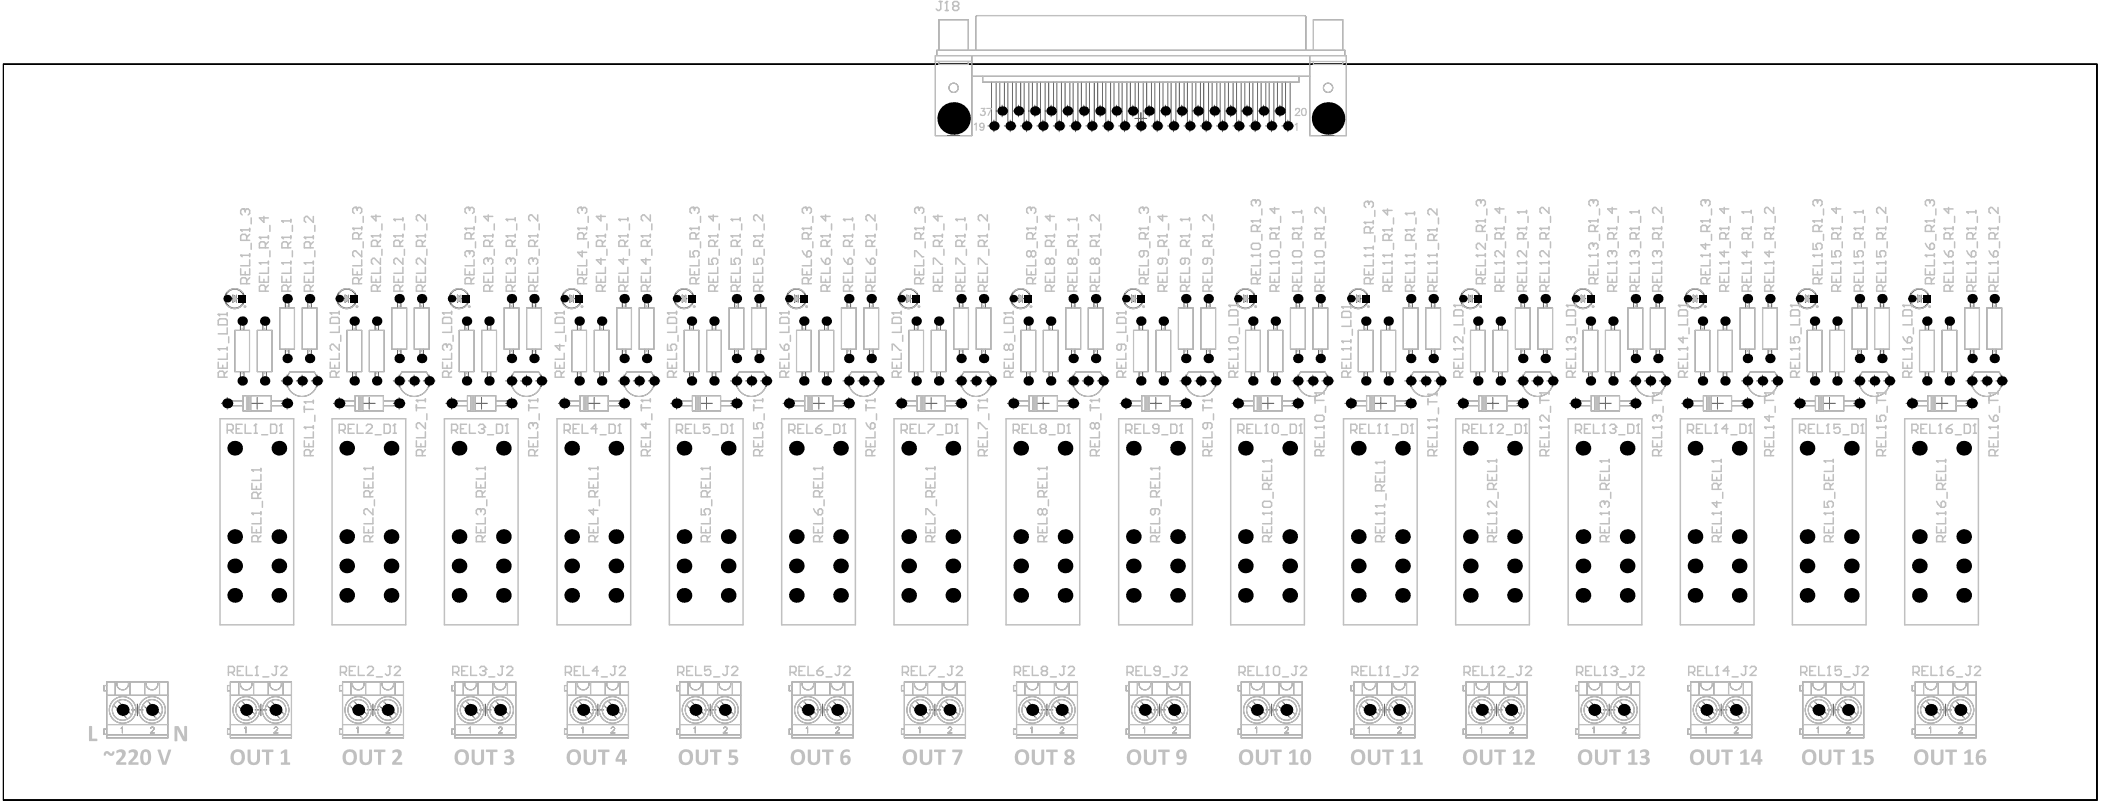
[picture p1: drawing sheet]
<svg xmlns="http://www.w3.org/2000/svg" width="593mm" height="228mm" viewBox="0 0 593 228" stroke-linecap="round" stroke-linejoin="round" font-family="sans-serif">
<path d="M1 18.1h590.6v207.6h-590.6z" fill="none" stroke="#000" stroke-width=".28"/>
<g fill="none" stroke="#5a5a5a" stroke-width=".28">
<path d="M263.9 17.3h10.3M264.3 15.7v-1.5h115.2v1.5M264.9 14.2v-8.6h8.3v8.6M264.9 17.3v.9h8.3v-.9M274.2 15.7v22.6h-10.3v-22.6h116v22.6h-10.3v-22.6M275.3 14.2v-9.3l.5-.5h92.2l.5 .5v9.3M369.6 17.3h10.3M370.6 14.2v-8.6h8.3v8.6M370.6 17.3v.9h8.3v-.9M267.4 33.4h3.3M269.1 31.8v3.3M274.2 21.5h95.4"/>
<path d="M277.3 21.5v1.7h89.2v-1.7M278.7 35.5h3.4M279.8 23.2v12.3a.68 .68 0 0 0 .6 .7 .68 .68 0 0 0 .7-.7v-12.3M280.4 33.9v3.3M281.1 31.3h3.3M282.1 23.2v8.1a.68 .68 0 0 0 .7 .7 .68 .68 0 0 0 .6-.7v-8.1M282.8 29.7v3.3M283.4 35.5h3.3M284.4 23.2v12.3a.68 .68 0 0 0 .6 .7 .68 .68 0 0 0 .7-.7M285 33.9v3.3M285.7 23.2v12.3M285.7 31.3h3.3"/>
<path d="M286.7 23.2v8.1a.68 .68 0 0 0 .7 .7 .68 .68 0 0 0 .6-.7v-8.1M287.4 29.7v3.3M288 35.5h3.3M289 23.2v12.3a.68 .68 0 0 0 .7 .7 .68 .68 0 0 0 .6-.7M289.7 33.9v3.3M290.3 23.2v12.3M290.3 31.3h3.3M291.3 23.2v8.1a.68 .68 0 0 0 .7 .7 .68 .68 0 0 0 .7-.7M292 29.7v3.3M292.6 35.5h3.3M292.6 23.2v8.1M293.6 23.2v12.3a.68 .68 0 0 0 .7 .7 .68 .68 0 0 0 .6-.7v-12.3"/>
<path d="M294.3 33.9v3.3M294.9 31.3h3.3M295.9 23.2v8.1a.68 .68 0 0 0 .7 .7 .68 .68 0 0 0 .7-.7v-8.1M296.6 29.7v3.3M297.2 35.5h3.3M298.2 23.2v12.3a.68 .68 0 0 0 .7 .7 .68 .68 0 0 0 .6-.7v-12.3M298.9 33.9v3.3M299.5 31.3h3.3M300.5 23.2v8.1a.68 .68 0 0 0 .7 .7 .68 .68 0 0 0 .7-.7v-8.1M301.2 29.7v3.3M301.8 35.5h3.3M302.8 23.2v12.3a.68 .68 0 0 0 .7 .7 .68 .68 0 0 0 .6-.7v-12.3"/>
<path d="M303.5 33.9v3.3M304.1 31.3h3.3M305.1 23.2v8.1a.68 .68 0 0 0 .7 .7 .68 .68 0 0 0 .7-.7v-8.1M305.8 29.7v3.3M306.4 35.5h3.3M307.4 23.2v12.3a.68 .68 0 0 0 .7 .7 .68 .68 0 0 0 .7-.7v-12.3M308.1 33.9v3.3M308.8 31.3h3.2M309.7 23.2v8.1a.68 .68 0 0 0 .7 .7 .68 .68 0 0 0 .7-.7v-8.1M310.4 29.7v3.3M311 35.5h3.3M312 23.2v12.3a.68 .68 0 0 0 .7 .7 .68 .68 0 0 0 .7-.7v-12.3"/>
<path d="M312.7 33.9v3.3M313.4 31.3h3.3M314.3 23.2v8.1a.68 .68 0 0 0 .7 .7 .68 .68 0 0 0 .7-.7v-8.1M315 29.7v3.3M315.6 35.5h3.3M316.6 23.2v12.3a.68 .68 0 0 0 .7 .7 .68 .68 0 0 0 .7-.7v-12.3M317.3 33.9v3.3M318 31.3h3.3M318.9 23.2v8.1a.68 .68 0 0 0 .7 .7 .68 .68 0 0 0 .7-.7v-8.1M319.6 29.7v3.3M320.2 33.4h3.3M320.2 35.5h3.3"/>
<path d="M321.2 23.2v12.3a.68 .68 0 0 0 .7 .7 .68 .68 0 0 0 .7-.7v-12.3M321.9 31.8v5.4M322.6 31.3h3.3M323.5 23.2v8.1a.68 .68 0 0 0 .7 .7 .68 .68 0 0 0 .7-.7v-8.1M324.2 29.7v3.3M324.9 35.5h3.2M325.8 23.2v12.3a.68 .68 0 0 0 .7 .7 .68 .68 0 0 0 .7-.7v-12.3M326.5 33.9v3.3M327.2 31.3h3.3M328.1 23.2v8.1a.68 .68 0 0 0 .7 .7 .68 .68 0 0 0 .7-.7v-8.1M328.8 29.7v3.3M329.5 35.5h3.3"/>
<path d="M330.4 23.2v12.3a.68 .68 0 0 0 .7 .7 .68 .68 0 0 0 .7-.7v-12.3M331.1 33.9v3.3M331.8 31.3h3.3M332.8 23.2v8.1a.68 .68 0 0 0 .6 .7 .68 .68 0 0 0 .7-.7v-8.1M333.4 29.7v3.3M334.1 35.5h3.3M335 23.2v12.3a.68 .68 0 0 0 .7 .7 .68 .68 0 0 0 .7-.7v-12.3M335.7 33.9v3.3M336.4 31.3h3.3M337.4 23.2v8.1a.68 .68 0 0 0 .6 .7 .68 .68 0 0 0 .7-.7v-8.1M338 29.7v3.3M338.7 35.5h3.3"/>
<path d="M339.6 23.2v12.3a.68 .68 0 0 0 .7 .7 .68 .68 0 0 0 .7-.7v-12.3M340.3 33.9v3.3M341 31.3h3.3M342 23.2v8.1M342.6 29.7v3.3M343.3 35.5h3.3M343.3 23.2v8.1a.68 .68 0 0 1-.7 .7 .68 .68 0 0 1-.6-.7M344.3 23.2v12.3M344.9 33.9v3.3M345.6 23.2v12.3a.68 .68 0 0 1-.7 .7 .68 .68 0 0 1-.6-.7M345.6 31.3h3.3M346.6 23.2v8.1"/>
<path d="M347.3 29.7v3.3M347.9 35.5h3.3M347.9 23.2v8.1a.68 .68 0 0 1-.6 .7 .68 .68 0 0 1-.7-.7M348.9 23.2v12.3a.68 .68 0 0 0 .6 .7 .68 .68 0 0 0 .7-.7v-12.3M349.5 33.9v3.3M350.2 31.3h3.3M351.2 23.2v8.1a.68 .68 0 0 0 .7 .7 .68 .68 0 0 0 .6-.7v-8.1M351.9 29.7v3.3M352.5 35.5h3.3M353.5 23.2v12.3M354.1 33.9v3.3M354.8 23.2v12.3a.68 .68 0 0 1-.7 .7 .68 .68 0 0 1-.6-.7"/>
<path d="M354.8 31.3h3.4M355.8 23.2v8.1a.68 .68 0 0 0 .7 .7 .68 .68 0 0 0 .7-.7M356.5 29.7v3.3M357.1 35.5h3.3M357.1 23.2v8.1M358.1 23.2v12.3M358.7 33.9v3.3M359.4 23.2v12.3a.68 .68 0 0 1-.7 .7 .68 .68 0 0 1-.6-.7M359.4 31.3h3.4M360.4 23.2v8.1a.68 .68 0 0 0 .7 .7 .68 .68 0 0 0 .7-.7M361.1 29.7v3.3M361.7 35.5h3.3"/>
<path d="M361.7 23.2v8.1M362.7 23.2v12.3a.68 .68 0 0 0 .7 .7 .68 .68 0 0 0 .6-.7v-12.3M363.4 33.9v3.3M373.1 33.4h3.3M374.7 31.8v3.3M63.3 84.3h1.7M64.1 83.4v1.7M65.4 84.3h1.7M65.7 83.3l1 1-1 1zM66.2 83.4v1.7M66.3 93.2h4.1v11.7h-4.1zM66.7 83.3v2"/>
<path d="M67.5 84.3h1.7M67.8 93.2v-2.6a.51 .51 0 0 1 .5-.5 .51 .51 0 0 1 .5 .5v2.6M68.3 83.4v1.7M72.6 93.2h4.1v11.7h-4.1zM74.2 93.2v-2.6a.51 .51 0 0 1 .5-.5 .51 .51 0 0 1 .5 .5v2.6M78.9 86.9h4.2v11.6h-4.2zM80.5 98.5v2.6a.51 .51 0 0 0 .5 .5 .51 .51 0 0 0 .5-.5v-2.6M80.5 86.9v-2.6a.51 .51 0 0 1 .5-.5 .51 .51 0 0 1 .5 .5v2.6M85.3 86.9h4.1v11.6h-4.1zM86.8 98.5v2.6a.51 .51 0 0 0 .6 .5 .51 .51 0 0 0 .5-.5v-2.6M86.8 86.9v-2.6a.51 .51 0 0 1 .6-.5 .51 .51 0 0 1 .5 .5v2.6M94.9 84.3h1.7"/>
<path d="M95.7 83.4v1.7M97 84.3h1.7M97.4 83.3l.9 1-.9 1zM97.8 83.4v1.7M97.9 93.2h4.2v11.7h-4.2zM98.3 83.3v2M99.1 84.3h1.7M99.5 93.2l-.1-2.6a.51 .51 0 0 1 .5-.5 .51 .51 0 0 1 .6 .5v2.6M99.9 83.4v1.7M104.2 93.2h4.2v11.7h-4.2zM105.8 93.2v-2.6a.51 .51 0 0 1 .5-.5 .51 .51 0 0 1 .5 .5v2.6M110.6 86.9h4.1v11.6h-4.1z"/>
<path d="M112.1 84.3a.51 .51 0 0 1 .5-.5 .51 .51 0 0 1 .5 .5v2.6M112.2 84.3v2.6M112.2 98.5v2.6M113.1 98.5v2.6a.51 .51 0 0 1-.5 .5 .51 .51 0 0 1-.5-.5M116.9 86.9h4.2v11.6h-4.2zM118.5 84.3a.51 .51 0 0 1 .5-.5 .51 .51 0 0 1 .5 .5v2.6M118.5 84.3v2.6M118.5 98.5v2.6M119.5 98.5v2.6a.51 .51 0 0 1-.5 .5 .51 .51 0 0 1-.5-.5M126.6 84.3h1.7M127.4 83.4v1.7M128.7 84.3h1.7"/>
<path d="M129.1 83.3l.9 1-.9 1zM129.5 83.4v1.7M129.6 93.2h4.2v11.7h-4.2zM130 83.3v2M130.8 84.3h1.7M131.1 90.6a.51 .51 0 0 1 .5-.5 .51 .51 0 0 1 .5 .5v2.6M131.2 90.6v2.6M131.6 83.4v1.7M135.9 93.2h4.2v11.7h-4.2zM137.5 93.2v-2.6a.51 .51 0 0 1 .5-.5 .51 .51 0 0 1 .5 .5v2.6M142.2 86.9h4.2v11.6h-4.2zM143.9 98.5l-.1 2.6a.51 .51 0 0 0 .5 .5 .51 .51 0 0 0 .5-.5v-2.6"/>
<path d="M143.9 86.9l-.1-2.6a.51 .51 0 0 1 .5-.5 .51 .51 0 0 1 .5 .5v2.6M148.6 86.9h4.2v11.6h-4.2zM150.2 98.5v2.6a.51 .51 0 0 0 .5 .5 .51 .51 0 0 0 .5-.5v-2.6M150.2 86.9v-2.6a.51 .51 0 0 1 .5-.5 .51 .51 0 0 1 .5 .5v2.6M158.3 84.3h1.7M159.2 83.4v1.7M160.5 84.3h1.7M160.8 83.3l1 1-1 1zM161.3 83.4v1.7M161.3 93.2h4.2v11.7h-4.2zM161.8 83.3v2M162.6 84.3h1.7"/>
<path d="M162.9 93.2v-2.6a.51 .51 0 0 1 .5-.5 .51 .51 0 0 1 .5 .5v2.6M163.4 83.4v1.7M167.7 93.2h4.1v11.7h-4.1zM169.3 93.2v-2.6a.51 .51 0 0 1 .5-.5 .51 .51 0 0 1 .5 .5v2.6M174 86.9h4.2v11.6h-4.2zM175.6 98.5v2.6a.51 .51 0 0 0 .5 .5 .51 .51 0 0 0 .5-.5v-2.6M175.6 86.9v-2.6a.51 .51 0 0 1 .5-.5 .51 .51 0 0 1 .5 .5v2.6M180.4 86.9h4.1v11.6h-4.1zM181.9 98.5v2.6a.51 .51 0 0 0 .5 .5 .51 .51 0 0 0 .5-.5v-2.6M181.9 86.9v-2.6a.51 .51 0 0 1 .5-.5 .51 .51 0 0 1 .5 .5v2.6M190 84.3h1.7M190.9 83.4v1.7"/>
<path d="M192.2 84.3h1.6M192.5 83.3l1 1-1 1zM193 83.4v1.7M193 93.2h4.2v11.7h-4.2zM193.5 83.3v2M194.3 84.3h1.7M194.6 93.2v-2.6a.51 .51 0 0 1 .5-.5 .51 .51 0 0 1 .5 .5v2.6M195.1 83.4v1.7M199.4 93.2h4.1v11.7h-4.1zM200.9 93.2v-2.6a.51 .51 0 0 1 .6-.5 .51 .51 0 0 1 .5 .5v2.6M205.7 86.9h4.2v11.6h-4.2zM207.3 98.5v2.6a.51 .51 0 0 0 .5 .5 .51 .51 0 0 0 .5-.5v-2.6"/>
<path d="M207.3 86.9v-2.6a.51 .51 0 0 1 .5-.5 .51 .51 0 0 1 .5 .5v2.6M212.1 86.9h4.1v11.6h-4.1zM213.6 98.5v2.6a.51 .51 0 0 0 .5 .5 .51 .51 0 0 0 .5-.5v-2.6M213.6 86.9v-2.6a.51 .51 0 0 1 .5-.5 .51 .51 0 0 1 .5 .5v2.6M221.7 84.3h1.7M222.6 83.4v1.7M223.9 84.3h1.6M224.2 83.3l1 1-1 1zM224.7 83.4v1.7M224.7 93.2h4.2v11.7h-4.2zM225.2 83.3v2M226 84.3h1.7"/>
<path d="M226.3 93.2v-2.6a.51 .51 0 0 1 .5-.5 .51 .51 0 0 1 .5 .5v2.6M226.8 83.4v1.7M231.1 93.2h4.1v11.7h-4.1zM232.6 93.2v-2.6a.51 .51 0 0 1 .5-.5 .51 .51 0 0 1 .6 .5v2.6M237.4 86.9h4.2v11.6h-4.2zM239 98.5v2.6a.51 .51 0 0 0 .5 .5 .51 .51 0 0 0 .5-.5v-2.6M239 86.9v-2.6a.51 .51 0 0 1 .5-.5 .51 .51 0 0 1 .5 .5v2.6M243.8 86.9h4.1v11.6h-4.1zM245.3 98.5v2.6a.51 .51 0 0 0 .5 .5 .51 .51 0 0 0 .5-.5v-2.6M245.3 86.9v-2.6a.51 .51 0 0 1 .5-.5 .51 .51 0 0 1 .5 .5v2.6M253.4 84.3h1.7M254.3 83.4v1.7"/>
<path d="M255.5 84.3h1.7M255.9 83.3l1 1-1 1zM256.4 83.4v1.7M256.4 93.2h4.2v11.7h-4.2zM256.9 83.3v2M257.7 84.3h1.7M258 93.2v-2.6a.51 .51 0 0 1 .5-.5 .51 .51 0 0 1 .5 .5v2.6M258.5 83.4v1.7M262.8 93.2h4.1v11.7h-4.1zM264.3 93.2v-2.6a.51 .51 0 0 1 .5-.5 .51 .51 0 0 1 .6 .5v2.6M269.1 86.9h4.2v11.6h-4.2zM270.7 98.5v2.6a.51 .51 0 0 0 .5 .5 .51 .51 0 0 0 .5-.5v-2.6"/>
<path d="M270.7 86.9v-2.6a.51 .51 0 0 1 .5-.5 .51 .51 0 0 1 .5 .5v2.6M275.5 86.9h4.1v11.6h-4.1zM277 98.5v2.6a.51 .51 0 0 0 .5 .5 .51 .51 0 0 0 .5-.5v-2.6M277 86.9v-2.6a.51 .51 0 0 1 .5-.5 .51 .51 0 0 1 .5 .5v2.6M285.1 84.3h1.6M285.9 83.4v1.7M287.2 84.3h1.6M287.5 83.3l1 1-1 1zM288 83.4v1.7M288 93.2h4.2v11.7h-4.2zM288.5 83.3v2M289.3 84.3h1.7"/>
<path d="M289.7 93.2l-.1-2.6a.51 .51 0 0 1 .5-.5 .51 .51 0 0 1 .5 .5v2.6M290.1 83.4v1.7M294.4 93.2h4.2v11.7h-4.2zM296 93.2l-.1-2.6a.51 .51 0 0 1 .6-.5 .51 .51 0 0 1 .5 .5v2.6M300.7 86.9h4.2v11.6h-4.2zM302.3 84.3a.51 .51 0 0 1 .5-.5 .51 .51 0 0 1 .5 .5v2.6M302.3 84.3v2.6M302.3 98.5v2.6M303.3 98.5v2.6a.51 .51 0 0 1-.5 .5 .51 .51 0 0 1-.5-.5M307.1 86.9h4.1v11.6h-4.1zM308.6 84.3a.51 .51 0 0 1 .5-.5 .51 .51 0 0 1 .5 .5v2.6M308.7 84.3v2.6"/>
<path d="M308.7 98.5v2.6M309.6 98.5v2.6a.51 .51 0 0 1-.5 .5 .51 .51 0 0 1-.5-.5M316.8 84.3h1.7M317.7 83.4v1.7M318.9 84.3h1.7M319.3 83.3l1 1-1 1zM319.8 83.4v1.7M319.8 93.2h4.2v11.7h-4.2zM320.3 83.3v2M321 84.3h1.7M321.4 93.2v-2.6a.51 .51 0 0 1 .5-.5 .51 .51 0 0 1 .5 .5v2.6M321.9 83.4v1.7"/>
<path d="M326.2 93.2h4.1v11.7h-4.1zM327.7 93.2v-2.6a.51 .51 0 0 1 .5-.5 .51 .51 0 0 1 .5 .5v2.6M332.5 86.9h4.1v11.6h-4.1zM334.1 98.5v2.6a.51 .51 0 0 0 .5 .5 .51 .51 0 0 0 .5-.5v-2.6M334.1 86.9v-2.6a.51 .51 0 0 1 .5-.5 .51 .51 0 0 1 .5 .5v2.6M338.8 86.9h4.2v11.6h-4.2zM340.4 98.5v2.6a.51 .51 0 0 0 .5 .5 .51 .51 0 0 0 .5-.5v-2.6M340.4 86.9v-2.6a.51 .51 0 0 1 .5-.5 .51 .51 0 0 1 .5 .5v2.6M348.5 84.3h1.6M349.3 83.4v1.7M350.6 84.3h1.6M350.9 83.3l1 1-1 1z"/>
<path d="M351.4 83.4v1.7M351.4 93.2h4.2v11.7h-4.2zM351.9 83.3v2M352.7 84.3h1.7M353 90.6a.51 .51 0 0 1 .5-.5 .51 .51 0 0 1 .5 .5v2.6M353 90.6v2.6M353.5 83.4v1.7M357.8 93.2h4.2v11.7h-4.2zM359.3 90.6a.51 .51 0 0 1 .5-.5 .51 .51 0 0 1 .6 .5v2.6M359.4 90.6v2.6M364.1 86.9h4.2v11.6h-4.2zM365.7 84.3a.51 .51 0 0 1 .5-.5 .51 .51 0 0 1 .5 .5v2.6"/>
<path d="M365.7 84.3v2.6M365.7 98.5v2.6M366.7 98.5v2.6a.51 .51 0 0 1-.5 .5 .51 .51 0 0 1-.5-.5M370.5 86.9h4.1v11.6h-4.1zM372 84.3a.51 .51 0 0 1 .5-.5 .51 .51 0 0 1 .5 .5v2.6M372.1 84.3v2.6M372.1 98.5v2.6M373 98.5v2.6a.51 .51 0 0 1-.5 .5 .51 .51 0 0 1-.5-.5M380.3 84.3h1.6M381.1 83.4v1.7M382.4 84.3h1.7M382.7 83.3l1 1-1 1z"/>
<path d="M383.3 83.4v1.7M383.3 93.2h4.1v11.7h-4.1zM383.7 83.3v2M384.5 84.3h1.7M384.9 93.2v-2.6a.51 .51 0 0 1 .5-.5 .51 .51 0 0 1 .5 .5l-.1 2.6M385.4 83.4v1.7M389.6 93.2h4.2v11.7h-4.2zM391.2 93.2v-2.6a.51 .51 0 0 1 .5-.5 .51 .51 0 0 1 .5 .5v2.6M395.9 86.9h4.2v11.6h-4.2zM397.5 98.5v2.6a.51 .51 0 0 0 .5 .5 .51 .51 0 0 0 .6-.5l-.1-2.6M397.5 86.9v-2.6a.51 .51 0 0 1 .5-.5 .51 .51 0 0 1 .6 .5l-.1 2.6M402.3 86.9h4.2v11.6h-4.2z"/>
<path d="M403.9 98.5v2.6a.51 .51 0 0 0 .5 .5 .51 .51 0 0 0 .5-.5M404.9 84.3v2.6M404.9 98.5v2.6M404.9 84.3a.51 .51 0 0 0-.5-.5 .51 .51 0 0 0-.5 .5v2.6M411.9 84.3h1.7M412.8 83.4v1.7M414 84.3h1.7M414.4 83.3l1 1-1 1zM414.9 83.4v1.7M414.9 93.2h4.2v11.7h-4.2zM415.4 83.3v2M416.1 84.3h1.7"/>
<path d="M416.5 93.2v-2.6a.51 .51 0 0 1 .5-.5 .51 .51 0 0 1 .5 .5v2.6M417 83.4v1.7M421.2 93.2h4.2v11.7h-4.2zM422.8 93.2v-2.6a.51 .51 0 0 1 .5-.5 .51 .51 0 0 1 .5 .5v2.6M427.6 86.9h4.1v11.6h-4.1zM429.2 98.5v2.6a.51 .51 0 0 0 .5 .5 .51 .51 0 0 0 .5-.5v-2.6M429.2 86.9v-2.6a.51 .51 0 0 1 .5-.5 .51 .51 0 0 1 .5 .5v2.6M433.9 86.9h4.2v11.6h-4.2zM435.5 98.5v2.6a.51 .51 0 0 0 .5 .5 .51 .51 0 0 0 .5-.5v-2.6M435.5 86.9v-2.6a.51 .51 0 0 1 .5-.5 .51 .51 0 0 1 .5 .5v2.6M443.7 84.3h1.6M444.5 83.4v1.7"/>
<path d="M445.8 84.3h1.6M446.1 83.3l1 1-1 1zM446.6 83.4v1.7M446.6 93.2h4.2v11.7h-4.2zM447.1 83.3v2M447.9 84.3h1.7M448.8 83.4v1.7M449.2 90.6v2.6M449.3 90.6a.51 .51 0 0 0-.5-.5 .51 .51 0 0 0-.5 .5v2.6M453 93.2h4.2v11.7h-4.2zM455.6 90.6v2.6M455.6 90.6a.51 .51 0 0 0-.5-.5 .51 .51 0 0 0-.5 .5v2.6"/>
<path d="M459.3 86.9h4.2v11.6h-4.2zM460.9 98.5v2.6a.51 .51 0 0 0 .5 .5 .51 .51 0 0 0 .5-.5M461.9 84.3v2.6M461.9 98.5v2.6M461.9 84.3a.51 .51 0 0 0-.5-.5 .51 .51 0 0 0-.5 .5v2.6M465.7 86.9h4.1v11.6h-4.1zM467.3 98.5v2.6a.51 .51 0 0 0 .5 .5 .51 .51 0 0 0 .5-.5M468.2 84.3v2.6M468.2 98.5v2.6M468.3 84.3a.51 .51 0 0 0-.5-.5 .51 .51 0 0 0-.5 .5v2.6M475.3 84.3h1.7M476.1 83.4v1.7"/>
<path d="M477.4 84.3h1.7M477.8 83.3l1 1-1 1zM478.3 83.4v1.7M478.3 93.2h4.1v11.7h-4.1zM478.8 83.3v2M479.5 84.3h1.7M479.9 93.2v-2.6a.51 .51 0 0 1 .5-.5 .51 .51 0 0 1 .5 .5v2.6M480.4 83.4v1.7M484.6 93.2h4.2v11.7h-4.2zM486.2 93.2v-2.6a.51 .51 0 0 1 .5-.5 .51 .51 0 0 1 .5 .5v2.6M491 86.9h4.1v11.6h-4.1zM492.5 98.5v2.6a.51 .51 0 0 0 .5 .5 .51 .51 0 0 0 .6-.5v-2.6"/>
<path d="M492.5 86.9v-2.6a.51 .51 0 0 1 .5-.5 .51 .51 0 0 1 .6 .5v2.6M497.3 86.9h4.2v11.6h-4.2zM498.9 98.5v2.6a.51 .51 0 0 0 .5 .5 .51 .51 0 0 0 .5-.5v-2.6M498.9 86.9v-2.6a.51 .51 0 0 1 .5-.5 .51 .51 0 0 1 .5 .5v2.6M507 84.3h1.6M507.8 83.4v1.7M509.1 84.3h1.6M509.4 83.3l1 1-1 1zM509.9 83.4v1.7M509.9 93.2h4.2v11.7h-4.2zM510.4 83.3v2M511.2 84.3h1.6"/>
<path d="M511.5 90.6a.51 .51 0 0 1 .5-.5 .51 .51 0 0 1 .5 .5v2.6M511.5 90.6v2.6M512 83.4v1.7M516.2 93.2h4.2v11.7h-4.2zM517.9 93.2l-.1-2.6a.51 .51 0 0 1 .5-.5 .51 .51 0 0 1 .5 .5v2.6M522.6 86.9h4.2v11.6h-4.2zM524.2 98.5v2.6a.51 .51 0 0 0 .5 .5 .51 .51 0 0 0 .5-.5v-2.6M524.2 86.9v-2.6a.51 .51 0 0 1 .5-.5 .51 .51 0 0 1 .5 .5v2.6M528.9 86.9h4.2v11.6h-4.2zM530.5 98.5v2.6a.51 .51 0 0 0 .5 .5 .51 .51 0 0 0 .5-.5v-2.6M530.5 86.9v-2.6a.51 .51 0 0 1 .5-.5 .51 .51 0 0 1 .5 .5v2.6M538.6 84.3h1.7"/>
<path d="M539.5 83.4v1.7M540.8 84.3h1.6M541.1 83.3l1 1-1 1zM541.6 83.4v1.7M541.6 93.2h4.2v11.7h-4.2zM542.1 83.3v2M542.9 84.3h1.6M543.2 90.6a.51 .51 0 0 1 .5-.5 .51 .51 0 0 1 .5 .5v2.6M543.2 90.6v2.6M543.7 83.4v1.7M547.9 93.2h4.2v11.7h-4.2zM549.5 90.6a.51 .51 0 0 1 .5-.5 .51 .51 0 0 1 .5 .5v2.6"/>
<path d="M549.6 90.6v2.6M554.4 86.9h4.1v11.6h-4.1zM555.9 98.5v2.6a.51 .51 0 0 0 .5 .5 .51 .51 0 0 0 .5-.5v-2.6M555.9 86.9v-2.6a.51 .51 0 0 1 .5-.5 .51 .51 0 0 1 .5 .5v2.6M560.6 86.9h4.2v11.6h-4.2zM562.2 98.5v2.6a.51 .51 0 0 0 .5 .5 .51 .51 0 0 0 .5-.5v-2.6M562.2 86.9v-2.6a.51 .51 0 0 1 .5-.5 .51 .51 0 0 1 .5 .5v2.6M62.5 113.8h3.3M64.1 112.2v3.2M67.8 104.9v2.6a.51 .51 0 0 0 .5 .5 .51 .51 0 0 0 .5-.5v-2.6M68.6 113.1h-4.5a.68 .68 0 0 0-.7 .7 .68 .68 0 0 0 .7 .7h4.5M68.6 111.6h7.9v4.4h-7.9z"/>
<path d="M69.6 111.6v4.4M69.7 111.6v4.4M69.9 111.6v4.4M70.1 111.6v4.4M70.2 111.6v4.4M70.4 111.6v4.4M70.6 111.6v4.4M70.7 111.6v4.4M70.9 113.8h3.3M72.6 112.2v3.2M74.2 104.9v2.6a.51 .51 0 0 0 .5 .5 .51 .51 0 0 0 .5-.5v-2.6M76.5 113.1h4.5a.68 .68 0 0 1 .7 .7 .68 .68 0 0 1-.7 .7h-4.5"/>
<path d="M79.4 113.8h3.3M79.4 107.5h3.3M81 105.8v3.3M81 112.2v3.2M81.8 104.9h6.9M81.8 104.9a4.3 4.3 0 0 0 .5 5.8 4.3 4.3 0 0 0 5.8 0 4.3 4.3 0 0 0 .6-5.8M83.6 107.5h3.3M85.2 105.8v3.3M87.8 107.5h3.3M89.5 105.8v3.3M94.1 113.8h3.3M95.7 112.2v3.2"/>
<path d="M99.5 104.9l-.1 2.6a.51 .51 0 0 0 .5 .5 .51 .51 0 0 0 .6-.5v-2.6M100.2 113.1h-4.5a.68 .68 0 0 0-.7 .7 .68 .68 0 0 0 .7 .7h4.5M100.2 111.6h8v4.4h-8zM101.2 111.6v4.4M101.3 111.6v4.4M101.5 111.6v4.4M101.7 111.6v4.4M101.8 111.6v4.4M102 111.6v4.4M102.2 111.6v4.4M102.4 111.6v4.4M102.5 113.8h3.4"/>
<path d="M104.2 112.2v3.2M105.8 104.9v2.6a.51 .51 0 0 0 .5 .5 .51 .51 0 0 0 .5-.5v-2.6M108.2 113.1h4.4a.68 .68 0 0 1 .7 .7 .68 .68 0 0 1-.7 .7h-4.4M111 113.8h3.3M111 107.5h3.3M112.6 105.8v3.3M112.6 112.2v3.2M113.4 104.9h6.9M113.4 104.9a4.3 4.3 0 0 0 .5 5.8 4.3 4.3 0 0 0 5.9 0 4.3 4.3 0 0 0 .5-5.8M115.2 107.5h3.3M116.8 105.8v3.3M119.4 107.5h3.4"/>
<path d="M121.1 105.8v3.3M125.8 113.8h3.3M127.4 112.2v3.2M131.2 104.9v2.6M131.9 113.1h-4.5a.68 .68 0 0 0-.7 .7 .68 .68 0 0 0 .7 .7h4.5M131.9 111.6h8v4.4h-8zM132.1 104.9v2.6a.51 .51 0 0 1-.5 .5 .51 .51 0 0 1-.5-.5M132.9 111.6v4.4M133 111.6v4.4M133.2 111.6v4.4M133.4 111.6v4.4M133.5 111.6v4.4"/>
<path d="M133.7 111.6v4.4M133.9 111.6v4.4M134 111.6v4.4M134.2 113.8h3.4M135.9 112.2v3.2M137.5 104.9v2.6a.51 .51 0 0 0 .5 .5 .51 .51 0 0 0 .5-.5v-2.6M139.9 113.1h4.4a.68 .68 0 0 1 .7 .7 .68 .68 0 0 1-.7 .7h-4.4M142.7 113.8h3.3M142.7 107.5h3.3M144.3 105.8v3.3M144.3 112.2v3.2M145.1 104.9h6.9"/>
<path d="M145.1 104.9a4.3 4.3 0 0 0 .5 5.8 4.3 4.3 0 0 0 5.9 0 4.3 4.3 0 0 0 .5-5.8M146.9 107.5h3.3M148.5 105.8v3.3M151.1 107.5h3.4M152.8 105.8v3.3M157.5 113.8h3.3M159.2 112.2v3.2M162.9 104.9v2.6a.51 .51 0 0 0 .5 .5 .51 .51 0 0 0 .5-.5v-2.6M163.7 113.1h-4.5a.68 .68 0 0 0-.7 .7 .68 .68 0 0 0 .7 .7h4.5M163.7 111.6h7.9v4.4h-7.9zM164.6 111.6v4.4M164.8 111.6v4.4"/>
<path d="M165 111.6v4.4M165.2 111.6v4.4M165.3 111.6v4.4M165.5 111.6v4.4M165.7 111.6v4.4M165.8 111.6v4.4M166 113.8h3.3M167.6 112.2v3.2M169.3 104.9v2.6a.51 .51 0 0 0 .5 .5 .51 .51 0 0 0 .5-.5v-2.6M171.6 113.1h4.5a.68 .68 0 0 1 .7 .7 .68 .68 0 0 1-.7 .7h-4.5M174.4 113.8h3.3M174.4 107.5h3.3"/>
<path d="M176.1 105.8v3.3M176.1 112.2v3.2M176.9 104.9h6.8M176.9 104.9a4.3 4.3 0 0 0 .5 5.8 4.3 4.3 0 0 0 5.8 0 4.3 4.3 0 0 0 .5-5.8M178.7 107.5h3.3M180.3 105.8v3.3M182.9 107.5h3.3M184.5 105.8v3.3M189.2 113.8h3.3M190.9 112.2v3.2M194.6 104.9v2.6a.51 .51 0 0 0 .5 .5 .51 .51 0 0 0 .5-.5v-2.6M195.4 113.1h-4.5a.68 .68 0 0 0-.7 .7 .68 .68 0 0 0 .7 .7h4.5"/>
<path d="M195.4 111.6h7.9v4.4h-7.9zM196.3 111.6v4.4M196.5 111.6v4.4M196.7 111.6v4.4M196.8 111.6v4.4M197 111.6v4.4M197.2 111.6v4.4M197.4 111.6v4.4M197.5 111.6v4.4M197.7 113.8h3.3M199.3 112.2v3.2M200.9 104.9v2.6a.51 .51 0 0 0 .6 .5 .51 .51 0 0 0 .5-.5v-2.6"/>
<path d="M203.3 113.1h4.5a.68 .68 0 0 1 .7 .7 .68 .68 0 0 1-.7 .7h-4.5M206.1 113.8h3.3M206.1 107.5h3.3M207.8 105.8v3.3M207.8 112.2v3.2M208.6 104.9h6.8M208.6 104.9a4.3 4.3 0 0 0 .5 5.8 4.3 4.3 0 0 0 5.8 0 4.3 4.3 0 0 0 .5-5.8M210.4 107.5h3.3M212 105.8v3.3M214.6 107.5h3.3M216.2 105.8v3.3M220.9 113.8h3.3"/>
<path d="M222.6 112.2v3.2M226.3 104.9v2.6a.51 .51 0 0 0 .5 .5 .51 .51 0 0 0 .5-.5v-2.6M227.1 113.1h-4.5a.68 .68 0 0 0-.7 .7 .68 .68 0 0 0 .7 .7h4.5M227.1 111.6h7.9v4.4h-7.9zM228 111.6v4.4M228.2 111.6v4.4M228.4 111.6v4.4M228.5 111.6v4.4M228.7 111.6v4.4M228.9 111.6v4.4M229 111.6v4.4M229.2 111.6v4.4"/>
<path d="M229.4 113.8h3.3M231 112.2v3.2M232.6 104.9v2.6a.51 .51 0 0 0 .5 .5 .51 .51 0 0 0 .6-.5v-2.6M235 113.1h4.5a.68 .68 0 0 1 .7 .7 .68 .68 0 0 1-.7 .7h-4.5M237.8 113.8h3.3M237.8 107.5h3.3M239.5 105.8v3.3M239.5 112.2v3.2M240.3 104.9h6.8M240.3 104.9a4.3 4.3 0 0 0 .5 5.8 4.3 4.3 0 0 0 5.8 0 4.3 4.3 0 0 0 .5-5.8M242.1 107.5h3.3M243.7 105.8v3.3"/>
<path d="M246.3 107.5h3.3M247.9 105.8v3.3M252.6 113.8h3.3M254.3 112.2v3.2M258 104.9v2.6a.51 .51 0 0 0 .5 .5 .51 .51 0 0 0 .5-.5v-2.6M258.8 113.1h-4.5a.68 .68 0 0 0-.7 .7 .68 .68 0 0 0 .7 .7h4.5M258.8 111.6h7.9v4.4h-7.9zM259.7 111.6v4.4M259.9 111.6v4.4M260.1 111.6v4.4M260.2 111.6v4.4M260.4 111.6v4.4"/>
<path d="M260.6 111.6v4.4M260.7 111.6v4.4M260.9 111.6v4.4M261.1 113.8h3.3M262.7 112.2v3.2M264.3 104.9v2.6a.51 .51 0 0 0 .5 .5 .51 .51 0 0 0 .6-.5v-2.6M266.7 113.1h4.5a.68 .68 0 0 1 .7 .7 .68 .68 0 0 1-.7 .7h-4.5M269.5 113.8h3.3M269.5 107.5h3.3M271.2 105.8v3.3M271.2 112.2v3.2M272 104.9h6.8"/>
<path d="M272 104.9a4.3 4.3 0 0 0 .5 5.8 4.3 4.3 0 0 0 5.8 0 4.3 4.3 0 0 0 .5-5.8M273.8 107.5h3.3M275.4 105.8v3.3M278 107.5h3.3M279.6 105.8v3.3M284.2 113.8h3.4M285.9 112.2v3.2M289.7 104.9l-.1 2.6a.51 .51 0 0 0 .5 .5 .51 .51 0 0 0 .5-.5v-2.6M290.4 113.1h-4.5a.68 .68 0 0 0-.7 .7 .68 .68 0 0 0 .7 .7h4.5M290.4 111.6h8v4.4h-8zM291.4 111.6v4.4M291.5 111.6v4.4"/>
<path d="M291.7 111.6v4.4M291.8 111.6v4.4M292 111.6v4.4M292.2 111.6v4.4M292.4 111.6v4.4M292.5 111.6v4.4M292.7 113.8h3.3M294.3 112.2v3.2M296 104.9l-.1 2.6a.51 .51 0 0 0 .6 .5 .51 .51 0 0 0 .5-.5v-2.6M298.4 113.1h4.4a.68 .68 0 0 1 .7 .7 .68 .68 0 0 1-.7 .7h-4.4M301.1 113.8h3.4M301.1 107.5h3.4"/>
<path d="M302.8 105.8v3.3M302.8 112.2v3.2M303.6 104.9h6.8M303.6 104.9a4.3 4.3 0 0 0 .5 5.8 4.3 4.3 0 0 0 5.8 0 4.3 4.3 0 0 0 .5-5.8M305.4 107.5h3.3M307 105.8v3.3M309.6 107.5h3.3M311.2 105.8v3.3M316 113.8h3.3M317.7 112.2v3.2M321.4 104.9v2.6a.51 .51 0 0 0 .5 .5 .51 .51 0 0 0 .5-.5v-2.6M322.1 113.1h-4.4a.68 .68 0 0 0-.7 .7 .68 .68 0 0 0 .7 .7h4.4"/>
<path d="M322.1 111.6h8v4.4h-8zM323.1 111.6v4.4M323.3 111.6v4.4M323.5 111.6v4.4M323.6 111.6v4.4M323.8 111.6v4.4M324 111.6v4.4M324.1 111.6v4.4M324.3 111.6v4.4M324.5 113.8h3.3M326.1 112.2v3.2M327.7 104.9v2.6a.51 .51 0 0 0 .5 .5 .51 .51 0 0 0 .5-.5v-2.6"/>
<path d="M330.1 113.1h4.5a.68 .68 0 0 1 .6 .7 .68 .68 0 0 1-.6 .7h-4.5M332.9 113.8h3.3M332.9 107.5h3.3M334.6 105.8v3.3M334.6 112.2v3.2M335.4 104.9h6.8M335.4 104.9a4.3 4.3 0 0 0 .5 5.8 4.3 4.3 0 0 0 5.8 0 4.3 4.3 0 0 0 .5-5.8M337.2 107.5h3.2M338.8 105.8v3.3M341.4 107.5h3.3M343 105.8v3.3M347.6 113.8h3.4"/>
<path d="M349.3 112.2v3.2M353 104.9v2.6M353.8 113.1h-4.5a.68 .68 0 0 0-.7 .7 .68 .68 0 0 0 .7 .7h4.5M353.8 111.6h7.9v4.4h-7.9zM354 104.9v2.6a.51 .51 0 0 1-.5 .5 .51 .51 0 0 1-.5-.5M354.8 111.6v4.4M354.9 111.6v4.4M355.1 111.6v4.4M355.2 111.6v4.4M355.4 111.6v4.4M355.6 111.6v4.4M355.7 111.6v4.4"/>
<path d="M355.9 111.6v4.4M356.1 113.8h3.3M357.7 112.2v3.2M359.4 104.9v2.6M360.4 104.9v2.6a.51 .51 0 0 1-.6 .5 .51 .51 0 0 1-.5-.5M361.7 113.1h4.5a.68 .68 0 0 1 .7 .7 .68 .68 0 0 1-.7 .7h-4.5M364.5 113.8h3.4M364.5 107.5h3.4M366.2 105.8v3.3M366.2 112.2v3.2M367 104.9h6.8M367 104.9a4.3 4.3 0 0 0 .5 5.8 4.3 4.3 0 0 0 5.8 0 4.3 4.3 0 0 0 .5-5.8"/>
<path d="M368.8 107.5h3.3M370.4 105.8v3.3M373 107.5h3.3M374.6 105.8v3.3M379.5 113.8h3.3M381.1 112.2v3.2M384.9 104.9v2.6a.51 .51 0 0 0 .5 .5 .51 .51 0 0 0 .5-.5l-.1-2.6M385.6 113.1h-4.5a.68 .68 0 0 0-.6 .7 .68 .68 0 0 0 .6 .7h4.5M385.6 111.6h8v4.4h-8zM386.6 111.6v4.4M386.8 111.6v4.4M386.9 111.6v4.4"/>
<path d="M387.1 111.6v4.4M387.2 111.6v4.4M387.4 111.6v4.4M387.6 111.6v4.4M387.7 111.6v4.4M387.9 113.8h3.3M389.6 112.2v3.2M391.2 104.9v2.6a.51 .51 0 0 0 .5 .5 .51 .51 0 0 0 .5-.5v-2.6M393.6 113.1h4.4a.68 .68 0 0 1 .7 .7 .68 .68 0 0 1-.7 .7h-4.4M396.4 113.8h3.3M396.4 107.5h3.3M398 105.8v3.3"/>
<path d="M398 112.2v3.2M398.9 104.9h6.8M398.9 104.9a4.3 4.3 0 0 0 .5 5.8 4.3 4.3 0 0 0 5.8 0 4.3 4.3 0 0 0 .5-5.8M400.6 107.5h3.3M402.3 105.8v3.3M404.8 107.5h3.3M406.5 105.8v3.3M411.1 113.8h3.3M412.8 112.2v3.2M416.5 104.9v2.6a.51 .51 0 0 0 .5 .5 .51 .51 0 0 0 .5-.5v-2.6M417.2 113.1h-4.4a.68 .68 0 0 0-.7 .7 .68 .68 0 0 0 .7 .7h4.4M417.2 111.6h8v4.4h-8z"/>
<path d="M418.2 111.6v4.4M418.4 111.6v4.4M418.5 111.6v4.4M418.7 111.6v4.4M418.9 111.6v4.4M419.1 111.6v4.4M419.2 111.6v4.4M419.4 111.6v4.4M419.6 113.8h3.3M421.2 112.2v3.2M422.8 104.9v2.6a.51 .51 0 0 0 .5 .5 .51 .51 0 0 0 .5-.5v-2.6M425.2 113.1h4.5a.68 .68 0 0 1 .6 .7 .68 .68 0 0 1-.6 .7h-4.5"/>
<path d="M428 113.8h3.3M428 107.5h3.3M429.7 105.8v3.3M429.7 112.2v3.2M430.5 104.9h6.8M430.5 104.9a4.3 4.3 0 0 0 .5 5.8 4.3 4.3 0 0 0 5.8 0 4.3 4.3 0 0 0 .5-5.8M432.2 107.5h3.3M433.9 105.8v3.3M436.5 107.5h3.3M438.1 105.8v3.3M442.8 113.8h3.4M444.5 112.2v3.2"/>
<path d="M448.3 104.9v2.6a.51 .51 0 0 0 .5 .5 .51 .51 0 0 0 .5-.5M449 113.1h-4.5a.68 .68 0 0 0-.6 .7 .68 .68 0 0 0 .6 .7h4.5M449 111.6h8v4.4h-8zM449.2 104.9v2.6M450 111.6v4.4M450.2 111.6v4.4M450.3 111.6v4.4M450.5 111.6v4.4M450.6 111.6v4.4M450.8 111.6v4.4M451 111.6v4.4M451.1 111.6v4.4"/>
<path d="M451.3 113.8h3.3M453 112.2v3.2M454.6 104.9v2.6a.51 .51 0 0 0 .5 .5 .51 .51 0 0 0 .5-.5M455.6 104.9v2.6M457 113.1h4.4a.68 .68 0 0 1 .7 .7 .68 .68 0 0 1-.7 .7h-4.4M459.7 113.8h3.4M459.7 107.5h3.4M461.4 105.8v3.3M461.4 112.2v3.2M462.2 104.9h6.9M462.3 104.9a4.3 4.3 0 0 0 .5 5.8 4.3 4.3 0 0 0 5.8 0 4.3 4.3 0 0 0 .5-5.8M464 107.5h3.3"/>
<path d="M465.7 105.8v3.3M468.2 107.5h3.3M469.9 105.8v3.3M474.5 113.8h3.3M476.1 112.2v3.2M479.9 104.9v2.6a.51 .51 0 0 0 .5 .5 .51 .51 0 0 0 .5-.5v-2.6M480.6 113.1h-4.5a.68 .68 0 0 0-.6 .7 .68 .68 0 0 0 .6 .7h4.5M480.6 111.6h8v4.4h-8zM481.6 111.6v4.4M481.8 111.6v4.4M481.9 111.6v4.4M482.1 111.6v4.4"/>
<path d="M482.3 111.6v4.4M482.4 111.6v4.4M482.6 111.6v4.4M482.8 111.6v4.4M482.9 113.8h3.3M484.6 112.2v3.2M486.2 104.9v2.6a.51 .51 0 0 0 .5 .5 .51 .51 0 0 0 .5-.5v-2.6M488.6 113.1h4.4a.68 .68 0 0 1 .7 .7 .68 .68 0 0 1-.7 .7h-4.4M491.4 113.8h3.3M491.4 107.5h3.3M493 105.8v3.3M493 112.2v3.2"/>
<path d="M493.9 104.9h6.8M493.9 104.9a4.3 4.3 0 0 0 .5 5.8 4.3 4.3 0 0 0 5.8 0 4.3 4.3 0 0 0 .5-5.8M495.6 107.5h3.3M497.3 105.8v3.3M499.9 107.5h3.2M501.5 105.8v3.3M506.1 113.8h3.3M507.8 112.2v3.2M511.5 104.9v2.6M512.2 113.1h-4.4a.68 .68 0 0 0-.7 .7 .68 .68 0 0 0 .7 .7h4.4M512.2 111.6h8v4.4h-8zM512.5 104.9v2.6a.51 .51 0 0 1-.5 .5 .51 .51 0 0 1-.5-.5"/>
<path d="M513.2 111.6v4.4M513.4 111.6v4.4M513.5 111.6v4.4M513.7 111.6v4.4M513.9 111.6v4.4M514.1 111.6v4.4M514.2 111.6v4.4M514.4 111.6v4.4M514.6 113.8h3.3M516.2 112.2v3.2M517.9 104.9l-.1 2.6a.51 .51 0 0 0 .5 .5 .51 .51 0 0 0 .5-.5v-2.6M520.2 113.1h4.5a.68 .68 0 0 1 .6 .7 .68 .68 0 0 1-.6 .7h-4.5"/>
<path d="M523 113.8h3.3M523 107.5h3.3M524.7 105.8v3.3M524.7 112.2v3.2M525.5 104.9h6.8M525.5 104.9a4.3 4.3 0 0 0 .5 5.8 4.3 4.3 0 0 0 5.8 0 4.3 4.3 0 0 0 .5-5.8M527.2 107.5h3.4M528.9 105.8v3.3M531.5 107.5h3.3M533.1 105.8v3.3M537.8 113.8h3.3M539.5 112.2v3.2"/>
<path d="M543.2 104.9v2.6M543.9 113.1h-4.4a.68 .68 0 0 0-.7 .7 .68 .68 0 0 0 .7 .7h4.4M543.9 111.6h8v4.4h-8zM544.2 104.9v2.6a.51 .51 0 0 1-.5 .5 .51 .51 0 0 1-.5-.5M544.9 111.6v4.4M545.1 111.6v4.4M545.2 111.6v4.4M545.4 111.6v4.4M545.6 111.6v4.4M545.7 111.6v4.4M545.9 111.6v4.4M546.1 111.6v4.4"/>
<path d="M546.3 113.8h3.3M547.9 112.2v3.2M549.6 104.9v2.6M550.5 104.9v2.6a.51 .51 0 0 1-.5 .5 .51 .51 0 0 1-.5-.5M551.9 113.1h4.5a.68 .68 0 0 1 .6 .7 .68 .68 0 0 1-.6 .7h-4.5M554.7 113.8h3.3M554.7 107.5h3.3M556.4 105.8v3.3M556.4 112.2v3.2M557.2 104.9h6.8M557.2 104.9a4.3 4.3 0 0 0 .5 5.8 4.3 4.3 0 0 0 5.8 0 4.3 4.3 0 0 0 .5-5.8M558.9 107.5h3.4"/>
<path d="M560.6 105.8v3.3M563.2 107.5h3.3M564.8 105.8v3.3M30.1 193.4h-.8v1.5h.8M30.1 192.4h17.3v15.8h-17.3zM30.1 196.2h17.3M32 198.9l4 4M32.5 192.4v3.8M33.1 192.4a1.65 1.65 0 0 0 1.5 2.2 1.65 1.65 0 0 0 1.5-2.2M33.2 197.7l3.9 4M34.6 198.6v3.3M36.7 192.4v3.8"/>
<path d="M38.8 198.6v3.3M40.4 198.9l3.9 4M40.8 192.4v3.8M41.4 192.4a1.65 1.65 0 0 0 1.5 2.2 1.65 1.65 0 0 0 1.5-2.2M41.5 197.7l4 4M42.9 198.6v3.3M45 192.4v3.8M65 193.4h-.8v1.5h.8M65 192.4h17.2v15.8h-17.2zM65 196.2h17.2M66.9 198.9l3.9 4M67.4 192.4v3.8"/>
<path d="M67.9 192.4a1.65 1.65 0 0 0 1.6 2.2 1.65 1.65 0 0 0 1.5-2.2M68.1 197.7l3.9 4M69.5 198.6v3.3M71.5 192.4v3.8M73.6 198.6v3.3M75.2 198.9l4 4M75.7 192.4v3.8M76.2 192.4a1.65 1.65 0 0 0 1.6 2.2 1.65 1.65 0 0 0 1.5-2.2M76.4 197.7l3.9 4M77.8 198.6v3.3M79.9 192.4v3.8M96.6 193.4h-.8v1.5h.8"/>
<path d="M96.6 192.4h17.2v15.8h-17.2zM96.6 196.2h17.2M98.5 198.9l4 4M99 192.4v3.8M99.5 192.4a1.65 1.65 0 0 0 1.6 2.2 1.65 1.65 0 0 0 1.5-2.2M99.7 197.7l4 4M101.1 198.6v3.3M103.2 192.4v3.8M105.2 198.6v3.3M106.8 198.9l4 4M107.3 192.4v3.8M107.9 192.4a1.65 1.65 0 0 0 1.5 2.2 1.65 1.65 0 0 0 1.5-2.2"/>
<path d="M108 197.7l3.9 4M109.4 198.6v3.3M111.5 192.4v3.8M128.3 193.4h-.8v1.5h.8M128.3 192.4h17.2v15.8h-17.2zM128.3 196.2h17.2M130.2 198.9l4 4M130.7 192.4v3.8M131.2 192.4a1.65 1.65 0 0 0 1.6 2.2 1.65 1.65 0 0 0 1.5-2.2M131.4 197.7l4 4M132.8 198.6v3.3M134.9 192.4v3.8"/>
<path d="M136.9 198.6v3.3M138.5 198.9l4 4M139 192.4v3.8M139.6 192.4a1.65 1.65 0 0 0 1.5 2.2 1.65 1.65 0 0 0 1.5-2.2M139.7 197.7l3.9 4M141.1 198.6v3.3M143.2 192.4v3.8M160.1 193.4h-.8v1.5h.8M160.1 192.4h17.2v15.8h-17.2zM160.1 196.2h17.2M162 198.9l3.9 4M162.4 192.4v3.8"/>
<path d="M163 192.4a1.65 1.65 0 0 0 1.6 2.2 1.65 1.65 0 0 0 1.5-2.2M163.2 197.7l3.9 4M164.6 198.6v3.3M166.6 192.4v3.8M168.7 198.6v3.3M170.3 198.9l3.9 4M170.8 192.4v3.8M171.3 192.4a1.65 1.65 0 0 0 1.5 2.2 1.65 1.65 0 0 0 1.6-2.2M171.5 197.7l3.9 4M172.8 198.6v3.3M175 192.4v3.8M191.8 193.4h-.8v1.5h.8"/>
<path d="M191.8 192.4h17.2v15.8h-17.2zM191.8 196.2h17.2M193.7 198.9l3.9 4M194.1 192.4v3.8M194.7 192.4a1.65 1.65 0 0 0 1.6 2.2 1.65 1.65 0 0 0 1.5-2.2M194.9 197.7l3.9 4M196.3 198.6v3.3M198.3 192.4v3.8M200.4 198.6v3.3M202 198.9l3.9 4M202.5 192.4v3.8M203 192.4a1.65 1.65 0 0 0 1.5 2.2 1.65 1.65 0 0 0 1.6-2.2"/>
<path d="M203.2 197.7l3.9 4M204.5 198.6v3.3M206.7 192.4v3.8M223.5 193.4h-.8v1.5h.8M223.5 192.4h17.2v15.8h-17.2zM223.5 196.2h17.2M225.4 198.9l3.9 4M225.8 192.4v3.8M226.4 192.4a1.65 1.65 0 0 0 1.6 2.2 1.65 1.65 0 0 0 1.5-2.2M226.6 197.7l3.9 4M228 198.6v3.3M230 192.4v3.8"/>
<path d="M232.1 198.6v3.3M233.7 198.9l3.9 4M234.2 192.4v3.8M234.7 192.4a1.65 1.65 0 0 0 1.5 2.2 1.65 1.65 0 0 0 1.6-2.2M234.9 197.7l3.9 4M236.2 198.6v3.3M238.3 192.4v3.8M255.2 193.4h-.8v1.5h.8M255.2 192.4h17.2v15.8h-17.2zM255.2 196.2h17.2M257.1 198.9l3.9 4M257.5 192.4v3.8"/>
<path d="M258.1 192.4a1.65 1.65 0 0 0 1.5 2.2 1.65 1.65 0 0 0 1.6-2.2M258.3 197.7l3.9 4M259.6 198.6v3.3M261.7 192.4v3.8M263.8 198.6v3.3M265.4 198.9l3.9 4M265.9 192.4v3.8M266.4 192.4a1.65 1.65 0 0 0 1.5 2.2 1.65 1.65 0 0 0 1.6-2.2M266.6 197.7l3.9 4M267.9 198.6v3.3M270 192.4v3.8M286.8 193.4h-.8v1.5h.8"/>
<path d="M286.8 192.4h17.2v15.8h-17.2zM286.8 196.2h17.2M288.7 198.9l4 4M289.2 192.4v3.8M289.7 192.4a1.65 1.65 0 0 0 1.6 2.2 1.65 1.65 0 0 0 1.5-2.2M289.9 197.7l3.9 4M291.3 198.6v3.3M293.3 192.4v3.8M295.4 198.6v3.3M297 198.9l4 4M297.5 192.4v3.8M298 192.4a1.65 1.65 0 0 0 1.6 2.2 1.65 1.65 0 0 0 1.5-2.2"/>
<path d="M298.2 197.7l3.9 4M299.6 198.6v3.3M301.7 192.4v3.8M318.6 193.4h-.8v1.5h.8M318.6 192.4h17.2v15.8h-17.2zM318.6 196.2h17.2M320.5 198.9l3.9 4M320.9 192.4v3.8M321.5 192.4a1.65 1.65 0 0 0 1.5 2.2 1.65 1.65 0 0 0 1.6-2.2M321.6 197.7l4 4M323 198.6v3.3M325.1 192.4v3.8"/>
<path d="M327.2 198.6v3.3M328.8 198.9l3.9 4M329.2 192.4v3.8M329.8 192.4a1.65 1.65 0 0 0 1.5 2.2 1.65 1.65 0 0 0 1.6-2.2M330 197.7l3.9 4M331.3 198.6v3.3M333.4 192.4v3.8M350.2 193.4h-.8v1.5h.8M350.2 192.4h17.2v15.8h-17.2zM350.2 196.2h17.2M352.1 198.9l3.9 4M352.6 192.4v3.8"/>
<path d="M353.1 192.4a1.65 1.65 0 0 0 1.5 2.2 1.65 1.65 0 0 0 1.6-2.2M353.3 197.7l3.9 4M354.6 198.6v3.3M356.7 192.4v3.8M358.8 198.6v3.3M360.4 198.9l4 4M360.9 192.4v3.8M361.4 192.4a1.65 1.65 0 0 0 1.6 2.2 1.65 1.65 0 0 0 1.5-2.2M361.6 197.7l3.9 4M363 198.6v3.3M365 192.4v3.8M382 193.4h-.8v1.5h.8"/>
<path d="M382 192.4h17.2v15.8h-17.2zM382 196.2h17.2M383.9 198.9l4 4M384.4 192.4v3.8M384.9 192.4a1.65 1.65 0 0 0 1.6 2.2 1.65 1.65 0 0 0 1.5-2.2M385.1 197.7l3.9 4M386.5 198.6v3.3M388.5 192.4v3.8M390.7 198.6v3.3M392.2 198.9l4 4M392.7 192.4v3.8M393.3 192.4a1.65 1.65 0 0 0 1.5 2.2 1.65 1.65 0 0 0 1.5-2.2"/>
<path d="M393.4 197.7l4 4M394.8 198.6v3.3M396.9 192.4v3.8M413.6 193.4h-.8v1.5h.8M413.6 192.4h17.3v15.8h-17.3zM413.6 196.2h17.3M415.5 198.9l4 4M416 192.4v3.8M416.6 192.4a1.65 1.65 0 0 0 1.5 2.2 1.65 1.65 0 0 0 1.6-2.2M416.7 197.7l4 4M418.1 198.6v3.3M420.2 192.4v3.8"/>
<path d="M422.3 198.6v3.3M423.9 198.9l3.9 4M424.3 192.4v3.8M424.9 192.4a1.65 1.65 0 0 0 1.5 2.2 1.65 1.65 0 0 0 1.5-2.2M425.1 197.7l3.9 4M426.4 198.6v3.3M428.5 192.4v3.8M445.4 193.4h-.8v1.5h.8M445.4 192.4h17.2v15.8h-17.2zM445.4 196.2h17.2M447.3 198.9l4 4M447.8 192.4v3.8"/>
<path d="M448.3 192.4a1.65 1.65 0 0 0 1.6 2.2 1.65 1.65 0 0 0 1.5-2.2M448.5 197.7l3.9 4M449.9 198.6v3.3M451.9 192.4v3.8M454 198.6v3.3M455.6 198.9l4 4M456.1 192.4v3.8M456.6 192.4a1.65 1.65 0 0 0 1.6 2.2 1.65 1.65 0 0 0 1.5-2.2M456.8 197.7l4 4M458.2 198.6v3.3M460.3 192.4v3.8M477 193.4h-.8v1.5h.8"/>
<path d="M477 192.4h17.3v15.8h-17.3zM477 196.2h17.3M478.9 198.9l4 4M479.4 192.4v3.8M480 192.4a1.65 1.65 0 0 0 1.5 2.2 1.65 1.65 0 0 0 1.5-2.2M480.1 197.7l3.9 4M481.5 198.6v3.3M483.6 192.4v3.8M485.7 198.6v3.3M487.3 198.9l3.9 4M487.7 192.4v3.8M488.3 192.4a1.65 1.65 0 0 0 1.5 2.2 1.65 1.65 0 0 0 1.5-2.2"/>
<path d="M488.4 197.7l4 4M489.8 198.6v3.3M491.9 192.4v3.8M508.7 193.4h-.9v1.5h.9M508.7 192.4h17.2v15.8h-17.2zM508.7 196.2h17.2M510.5 198.9l4 4M511.1 192.4v3.8M511.6 192.4a1.65 1.65 0 0 0 1.5 2.2 1.65 1.65 0 0 0 1.6-2.2M511.7 197.7l4 4M513.1 198.6v3.3M515.2 192.4v3.8"/>
<path d="M517.3 198.6v3.3M518.9 198.9l3.9 4M519.4 192.4v3.8M519.9 192.4a1.65 1.65 0 0 0 1.5 2.2 1.65 1.65 0 0 0 1.6-2.2M520.1 197.7l3.9 4M521.4 198.6v3.3M523.5 192.4v3.8M540.4 193.4h-.9v1.5h.9M540.4 192.4h17.2v15.8h-17.2zM540.4 196.2h17.2M542.2 198.9l4 4M542.7 192.4v3.8"/>
<path d="M543.3 192.4a1.65 1.65 0 0 0 1.5 2.2 1.65 1.65 0 0 0 1.6-2.2M543.4 197.7l4 4M544.8 198.6v3.3M546.9 192.4v3.8M549 198.6v3.3M550.6 198.9l3.9 4M551.1 192.4v3.8M551.6 192.4a1.65 1.65 0 0 0 1.5 2.2 1.65 1.65 0 0 0 1.6-2.2M551.7 197.7l4 4M553.1 198.6v3.3M555.2 192.4v3.8M30.1 205.7h-.8v1.5h.8"/>
<path d="M30.1 207.3h17.3M30.1 204.4h17.3M32.9 200.3h3.4M34.1 205.5l.4-.4v1.7M37.1 200.3h3.3M41.2 200.3h3.4M42.5 205.5l.2-.3 .4-.1 .4 .5-1.1 1.2h1.2M65 205.7h-.8v1.5h.8M65 207.3h17.2M65 204.4h17.2M67.8 200.3h3.3M69 205.5l.4-.4v1.7"/>
<path d="M72 200.3h3.3M76.1 200.3h3.3M77.4 205.5l.1-.3 .5-.1 .4 .5-1.1 1.2h1.1M96.6 205.7h-.8v1.5h.8M96.6 207.3h17.2M96.6 204.4h17.2M99.4 200.3h3.3M100.6 205.5l.4-.4v1.7M103.6 200.3h3.3M107.7 200.3h3.4M109 205.5l.2-.3 .5-.1 .3 .5-1.1 1.2h1.1M128.3 205.7h-.8v1.5h.8"/>
<path d="M128.3 207.3h17.2M128.3 204.4h17.2M131.1 200.3h3.3M132.3 205.5l.4-.4v1.7M135.3 200.3h3.3M139.4 200.3h3.4M140.7 205.5l.2-.3 .5-.1 .3 .5-1.1 1.2h1.1M160.1 205.7h-.8v1.5h.8M160.1 207.3h17.2M160.1 204.4h17.2M162.9 200.3h3.3M164.1 205.5l.4-.4v1.7"/>
<path d="M167.1 200.3h3.3M171.2 200.3h3.3M172.5 205.5l.1-.3 .5-.1 .3 .5-1 1.2h1.1M191.8 205.7h-.8v1.5h.8M191.8 207.3h17.2M191.8 204.4h17.2M194.6 200.3h3.3M195.8 205.5l.4-.4v1.7M198.7 200.3h3.3M202.9 200.3h3.3M204.2 205.5l.1-.3 .5-.1 .3 .5-1 1.2h1.1M223.5 205.7h-.8v1.5h.8"/>
<path d="M223.5 207.3h17.2M223.5 204.4h17.2M226.3 200.3h3.3M227.5 205.5l.4-.4v1.7M230.4 200.3h3.3M234.6 200.3h3.3M235.9 205.5l.1-.3 .5-.1 .3 .5-1 1.2h1.1M255.2 205.7h-.8v1.5h.8M255.2 207.3h17.2M255.2 204.4h17.2M258 200.3h3.3M259.2 205.5l.4-.4v1.7"/>
<path d="M262.1 200.3h3.3M266.3 200.3h3.3M267.5 205.5l.2-.3 .5-.1 .3 .5-1 1.2h1.1M286.8 205.7h-.8v1.5h.8M286.8 207.3h17.2M286.8 204.4h17.2M289.6 200.3h3.3M290.8 205.5l.4-.4v1.7M293.7 200.3h3.4M297.9 200.3h3.3M299.2 205.5l.1-.3 .5-.1 .3 .5-1 1.2h1.1M318.6 205.7h-.8v1.5h.8"/>
<path d="M318.6 207.3h17.2M318.6 204.4h17.2M321.3 200.3h3.4M322.6 205.5l.4-.4v1.7M325.5 200.3h3.3M329.7 200.3h3.3M330.9 205.5l.2-.3 .5-.1 .3 .5-1 1.2h1.1M350.2 205.7h-.8v1.5h.8M350.2 207.3h17.2M350.2 204.4h17.2M353 200.3h3.3M354.2 205.5l.4-.4v1.7"/>
<path d="M357.1 200.3h3.4M361.3 200.3h3.3M362.6 205.5l.1-.3 .5-.1 .3 .5-1 1.2h1.1M382 205.7h-.8v1.5h.8M382 207.3h17.2M382 204.4h17.2M384.8 200.3h3.4M386 205.5l.4-.4v1.7M389 200.3h3.3M393.1 200.3h3.3M394.4 205.5l.3-.4h.3l.3 .5-1 1.2h1.1M413.6 205.7h-.8v1.5h.8"/>
<path d="M413.6 207.3h17.3M413.6 204.4h17.3M416.4 200.3h3.4M417.7 205.5l.3-.4v1.7M420.6 200.3h3.3M424.8 200.3h3.3M426 205.5l.2-.3 .5-.1 .3 .5-1.1 1.2h1.2M445.4 205.7h-.8v1.5h.8M445.4 207.3h17.2M445.4 204.4h17.2M448.2 200.3h3.3M449.4 205.5l.4-.4v1.7"/>
<path d="M452.4 200.3h3.3M456.5 200.3h3.3M457.8 205.5l.3-.4h.3l.3 .5-1 1.2h1.1M477 205.7h-.8v1.5h.8M477 207.3h17.3M477 204.4h17.3M479.8 200.3h3.4M481 205.5l.4-.4v1.7M484 200.3h3.3M488.1 200.3h3.4M489.4 205.5l.2-.3 .4-.1 .4 .5-1.1 1.2h1.2M508.7 205.7h-.9v1.5h.9"/>
<path d="M508.7 207.3h17.2M508.7 204.4h17.2M511.5 200.3h3.3M512.7 205.5l.3-.4v1.7M515.6 200.3h3.4M519.8 200.3h3.3M521.1 205.5l.1-.3 .5-.1 .3 .5-1 1.2h1.1M540.4 205.7h-.9v1.5h.9M540.4 207.3h17.2M540.4 204.4h17.2M543.2 200.3h3.3M544.4 205.5l.3-.4v1.7"/>
<path d="M547.3 200.3h3.3M551.5 200.3h3.3M552.8 205.5l.1-.3 .5-.1 .3 .5-1 1.2h1.1"/>
<circle cx="269.1" cy="24.8" r="1.31"/>
<circle cx="269.1" cy="33.4" r="2.66"/>
<circle cx="374.7" cy="24.8" r="1.31"/>
<circle cx="374.7" cy="33.4" r="2.66"/>
<circle cx="66.2" cy="84.3" r="2.66"/>
<circle cx="66.2" cy="84.3" r="2.83"/>
<circle cx="97.8" cy="84.3" r="2.66"/>
<circle cx="97.8" cy="84.3" r="2.83"/>
<circle cx="129.5" cy="84.3" r="2.66"/>
<circle cx="129.5" cy="84.3" r="2.83"/>
<circle cx="161.3" cy="84.3" r="2.66"/>
<circle cx="161.3" cy="84.3" r="2.83"/>
<circle cx="193" cy="84.3" r="2.66"/>
<circle cx="193" cy="84.3" r="2.83"/>
<circle cx="224.7" cy="84.3" r="2.66"/>
<circle cx="224.7" cy="84.3" r="2.83"/>
<circle cx="256.4" cy="84.3" r="2.66"/>
<circle cx="256.4" cy="84.3" r="2.83"/>
<circle cx="288" cy="84.3" r="2.66"/>
<circle cx="288" cy="84.3" r="2.83"/>
<circle cx="319.8" cy="84.3" r="2.66"/>
<circle cx="319.8" cy="84.3" r="2.83"/>
<circle cx="351.4" cy="84.3" r="2.66"/>
<circle cx="351.4" cy="84.3" r="2.83"/>
<circle cx="383.3" cy="84.3" r="2.66"/>
<circle cx="383.3" cy="84.3" r="2.83"/>
<circle cx="414.9" cy="84.3" r="2.66"/>
<circle cx="414.9" cy="84.3" r="2.83"/>
<circle cx="446.6" cy="84.3" r="2.66"/>
<circle cx="446.6" cy="84.3" r="2.83"/>
<circle cx="478.3" cy="84.3" r="2.66"/>
<circle cx="478.3" cy="84.3" r="2.83"/>
<circle cx="509.9" cy="84.3" r="2.66"/>
<circle cx="509.9" cy="84.3" r="2.83"/>
<circle cx="541.6" cy="84.3" r="2.66"/>
<circle cx="541.6" cy="84.3" r="2.83"/>
<circle cx="34.6" cy="200.3" r="2.91"/>
<circle cx="34.6" cy="200.3" r="3.8"/>
<circle cx="42.9" cy="200.3" r="2.91"/>
<circle cx="42.9" cy="200.3" r="3.8"/>
<circle cx="69.5" cy="200.3" r="2.91"/>
<circle cx="69.5" cy="200.3" r="3.8"/>
<circle cx="77.8" cy="200.3" r="2.91"/>
<circle cx="77.8" cy="200.3" r="3.8"/>
<circle cx="101.1" cy="200.3" r="2.91"/>
<circle cx="101.1" cy="200.3" r="3.8"/>
<circle cx="109.4" cy="200.3" r="2.91"/>
<circle cx="109.4" cy="200.3" r="3.8"/>
<circle cx="132.8" cy="200.3" r="2.91"/>
<circle cx="132.8" cy="200.3" r="3.8"/>
<circle cx="141.1" cy="200.3" r="2.91"/>
<circle cx="141.1" cy="200.3" r="3.8"/>
<circle cx="164.6" cy="200.3" r="2.91"/>
<circle cx="164.6" cy="200.3" r="3.8"/>
<circle cx="172.8" cy="200.3" r="2.91"/>
<circle cx="172.8" cy="200.3" r="3.8"/>
<circle cx="196.3" cy="200.3" r="2.91"/>
<circle cx="196.3" cy="200.3" r="3.8"/>
<circle cx="204.5" cy="200.3" r="2.91"/>
<circle cx="204.5" cy="200.3" r="3.8"/>
<circle cx="228" cy="200.3" r="2.91"/>
<circle cx="228" cy="200.3" r="3.8"/>
<circle cx="236.2" cy="200.3" r="2.91"/>
<circle cx="236.2" cy="200.3" r="3.8"/>
<circle cx="259.6" cy="200.3" r="2.91"/>
<circle cx="259.6" cy="200.3" r="3.8"/>
<circle cx="267.9" cy="200.3" r="2.91"/>
<circle cx="267.9" cy="200.3" r="3.8"/>
<circle cx="291.3" cy="200.3" r="2.91"/>
<circle cx="291.3" cy="200.3" r="3.8"/>
<circle cx="299.6" cy="200.3" r="2.91"/>
<circle cx="299.6" cy="200.3" r="3.8"/>
<circle cx="323" cy="200.3" r="2.91"/>
<circle cx="323" cy="200.3" r="3.8"/>
<circle cx="331.3" cy="200.3" r="2.91"/>
<circle cx="331.3" cy="200.3" r="3.8"/>
<circle cx="354.6" cy="200.3" r="2.91"/>
<circle cx="354.6" cy="200.3" r="3.8"/>
<circle cx="363" cy="200.3" r="2.91"/>
<circle cx="363" cy="200.3" r="3.8"/>
<circle cx="386.5" cy="200.3" r="2.91"/>
<circle cx="386.5" cy="200.3" r="3.8"/>
<circle cx="394.8" cy="200.3" r="2.91"/>
<circle cx="394.8" cy="200.3" r="3.8"/>
<circle cx="418.1" cy="200.3" r="2.91"/>
<circle cx="418.1" cy="200.3" r="3.8"/>
<circle cx="426.4" cy="200.3" r="2.91"/>
<circle cx="426.4" cy="200.3" r="3.8"/>
<circle cx="449.9" cy="200.3" r="2.91"/>
<circle cx="449.9" cy="200.3" r="3.8"/>
<circle cx="458.2" cy="200.3" r="2.91"/>
<circle cx="458.2" cy="200.3" r="3.8"/>
<circle cx="481.5" cy="200.3" r="2.91"/>
<circle cx="481.5" cy="200.3" r="3.8"/>
<circle cx="489.8" cy="200.3" r="2.91"/>
<circle cx="489.8" cy="200.3" r="3.8"/>
<circle cx="513.1" cy="200.3" r="2.91"/>
<circle cx="513.1" cy="200.3" r="3.8"/>
<circle cx="521.4" cy="200.3" r="2.91"/>
<circle cx="521.4" cy="200.3" r="3.8"/>
<circle cx="544.8" cy="200.3" r="2.91"/>
<circle cx="544.8" cy="200.3" r="3.8"/>
<circle cx="553.1" cy="200.3" r="2.91"/>
<circle cx="553.1" cy="200.3" r="3.8"/>
</g>
<g fill="none" stroke="#c0c0c0" stroke-width=".34">
<path d="M263.9 17.3h10.3M264.3 15.7v-1.5h115.2v1.5M264.9 14.2v-8.6h8.3v8.6M264.9 17.3v.9h8.3v-.9M274.2 15.7v22.6h-3.2M275.3 4.9v9.3M275.8 4.4h92.2M368.5 4.9v9.3M369.6 15.7v22.6h3.2M369.6 17.3h10.3M370.6 14.2v-8.6h8.3v8.6M370.6 17.3v.9h8.3v-.9"/>
<path d="M267.1 38.3h-3.2v-22.6h116v22.6h-3.2M274.2 21.5h95.4M276.8 30.6h1.1l-.6 .8a.66 .66 0 0 1 .5 1 .66 .66 0 0 1-1.2-.2M277.3 21.5v1.7h89.2v-1.7M278.4 30.6h1.4l-1 2M365.5 35.2l.4-.4v2M365.5 31.1l.4-.5h.4l.4 .4-.3 .6-.9 1h1.3M367.5 30.7a.64 .64 0 0 1 1 .3l.1 .4a.84 .84 0 0 1-.8 1.2 1.27 1.27 0 0 1-.3-1.9zM65.8 84.3h.8M65.8 83.4l.8 .9-.8 .8zM65.8 84.1l.8 .2M65.8 83.6l.8 .7"/>
<path d="M65.8 83.8l.8 .5M65.8 83.9l.8 .4M66.3 93.2h4.1v11.7h-4.1zM66.6 84.3l-.8 .1M66.6 84.3l-.8 .3M66.6 84.3l-.8 .5M66.6 84.3l-.8 .6M66.6 83.4v1.7M68.3 92.6v.6M72.6 93.2h4.1v11.7h-4.1zM74.7 92.6v.6M78.9 86.9h4.2v11.6h-4.2z"/>
<path d="M81 86.2v.7M81 98.5v.7M85.3 86.9h4.1v11.6h-4.1zM87.4 86.2v.7M87.4 98.5v.7M97.5 84.1l.7 .2M97.5 83.4l.7 .9-.7 .8zM97.5 84.3h.7M97.5 83.6l.7 .7M97.5 83.8l.7 .5M97.5 83.9l.7 .4M97.9 93.2h4.2v11.7h-4.2z"/>
<path d="M98.2 84.3l-.7 .1M98.2 84.3l-.7 .3M98.2 84.3l-.7 .5M98.2 84.3l-.7 .6M98.2 83.4v1.7M99.9 92.6v.6M104.2 93.2h4.2v11.7h-4.2zM106.3 92.6v.6M110.6 86.9h4.1v11.6h-4.1zM112.6 86.2v.7M112.6 98.5v.7M116.9 86.9h4.2v11.6h-4.2z"/>
<path d="M119 86.2v.7M119 98.5v.7M129.2 84.3h.7M129.2 84.1l.7 .2M129.2 83.4l.7 .9-.7 .8zM129.2 83.6l.7 .7M129.2 83.8l.7 .5M129.2 83.9l.7 .4M129.6 93.2h4.2v11.7h-4.2zM129.9 84.3l-.7 .1M129.9 84.3l-.7 .3M129.9 84.3l-.7 .5"/>
<path d="M129.9 84.3l-.7 .6M129.9 83.4v1.7M131.6 92.6v.6M135.9 93.2h4.2v11.7h-4.2zM138 92.6v.6M142.2 86.9h4.2v11.6h-4.2zM144.3 86.2v.7M144.3 98.5v.7M148.6 86.9h4.2v11.6h-4.2zM150.7 86.2v.7M150.7 98.5v.7M160.9 84.3h.8"/>
<path d="M160.9 83.4l.8 .9-.8 .8zM160.9 84.1l.8 .2M160.9 83.6l.8 .7M160.9 83.8l.8 .5M160.9 83.9l.8 .4M161.3 93.2h4.2v11.7h-4.2zM161.7 83.4v1.7M161.7 84.3l-.8 .1M161.7 84.3l-.8 .3M161.7 84.3l-.8 .5M161.7 84.3l-.8 .6M163.4 92.6v.6"/>
<path d="M167.7 93.2h4.1v11.7h-4.1zM169.8 92.6v.6M174 86.9h4.2v11.6h-4.2zM176.1 86.2v.7M176.1 98.5v.7M180.4 86.9h4.1v11.6h-4.1zM182.4 86.2v.7M182.4 98.5v.7M192.6 84.3h.8M192.6 84.1l.8 .2M192.6 83.4l.8 .9-.8 .8zM192.6 83.6l.8 .7"/>
<path d="M192.6 83.8l.8 .5M192.6 83.9l.8 .4M193 93.2h4.2v11.7h-4.2zM193.4 84.3l-.8 .1M193.4 84.3l-.8 .3M193.4 84.3l-.8 .5M193.4 84.3l-.8 .6M193.4 83.4v1.7M195.1 92.6v.6M199.4 93.2h4.1v11.7h-4.1zM201.5 92.6v.6M205.7 86.9h4.2v11.6h-4.2z"/>
<path d="M207.8 86.2v.7M207.8 98.5v.7M212.1 86.9h4.1v11.6h-4.1zM214.1 86.2v.7M214.1 98.5v.7M224.3 84.3h.8M224.3 84.1l.8 .2M224.3 83.4l.8 .9-.8 .8zM224.3 83.6l.8 .7M224.3 83.8l.8 .5M224.3 83.9l.8 .4M224.7 93.2h4.2v11.7h-4.2z"/>
<path d="M225.1 84.3l-.8 .1M225.1 84.3l-.8 .3M225.1 84.3l-.8 .5M225.1 84.3l-.8 .6M225.1 83.4v1.7M226.8 92.6v.6M231.1 93.2h4.1v11.7h-4.1zM233.1 92.6v.6M237.4 86.9h4.2v11.6h-4.2zM239.5 86.2v.7M239.5 98.5v.7M243.8 86.9h4.1v11.6h-4.1z"/>
<path d="M245.8 86.2v.7M245.8 98.5v.7M256 84.3h.8M256 84.1l.8 .2M256 83.4l.8 .9-.8 .8zM256 83.6l.8 .7M256 83.8l.8 .5M256 83.9l.8 .4M256.4 93.2h4.2v11.7h-4.2zM256.8 83.4v1.7M256.8 84.3l-.8 .1M256.8 84.3l-.8 .3"/>
<path d="M256.8 84.3l-.8 .5M256.8 84.3l-.8 .6M258.5 92.6v.6M262.8 93.2h4.1v11.7h-4.1zM264.8 92.6v.6M269.1 86.9h4.2v11.6h-4.2zM271.2 86.2v.7M271.2 98.5v.7M275.5 86.9h4.1v11.6h-4.1zM277.5 86.2v.7M277.5 98.5v.7M287.7 84.3h.7"/>
<path d="M287.7 84.1l.7 .2M287.7 83.4l.7 .9-.7 .8zM287.7 83.6l.7 .7M287.7 83.8l.7 .5M287.7 83.9l.7 .4M288 93.2h4.2v11.7h-4.2zM288.4 84.3l-.7 .1M288.4 84.3l-.7 .3M288.4 84.3l-.7 .5M288.4 84.3l-.7 .6M288.4 83.4v1.7M290.1 92.6v.6"/>
<path d="M294.4 93.2h4.2v11.7h-4.2zM296.5 92.6v.6M300.7 86.9h4.2v11.6h-4.2zM302.8 86.2v.7M302.8 98.5v.7M307.1 86.9h4.1v11.6h-4.1zM309.1 86.2v.7M309.1 98.5v.7M319.4 84.3h.8M319.4 83.4l.8 .9-.8 .8zM319.4 84.1l.8 .2M319.4 83.6l.8 .7"/>
<path d="M319.4 83.8l.8 .5M319.4 83.9l.8 .4M319.8 93.2h4.2v11.7h-4.2zM320.2 84.3l-.8 .1M320.2 84.3l-.8 .3M320.2 84.3l-.8 .5M320.2 84.3l-.8 .6M320.2 83.4v1.7M321.9 92.6v.6M326.2 93.2h4.1v11.7h-4.1zM328.2 92.6v.6M332.5 86.9h4.1v11.6h-4.1z"/>
<path d="M334.6 86.2v.7M334.6 98.5v.7M338.8 86.9h4.2v11.6h-4.2zM340.9 86.2v.7M340.9 98.5v.7M351.1 84.3h.7M351.1 84.1l.7 .2M351.1 83.4l.7 .9-.7 .8zM351.1 83.6l.7 .7M351.1 83.8l.7 .5M351.1 83.9l.7 .4M351.4 93.2h4.2v11.7h-4.2z"/>
<path d="M351.8 84.3l-.7 .1M351.8 84.3l-.7 .3M351.8 84.3l-.7 .5M351.8 84.3l-.7 .6M351.8 83.4v1.7M353.5 92.6v.6M357.8 93.2h4.2v11.7h-4.2zM359.8 92.6v.6M364.1 86.9h4.2v11.6h-4.2zM366.2 86.2v.7M366.2 98.5v.7M370.5 86.9h4.1v11.6h-4.1z"/>
<path d="M372.5 86.2v.7M372.5 98.5v.7M382.9 84.3h.7M382.9 84.1l.7 .2M382.9 83.4l.7 .9-.7 .8zM382.9 83.6l.7 .7M382.9 83.8l.7 .5M382.9 83.9l.7 .4M383.3 93.2h4.1v11.7h-4.1zM383.6 84.3l-.7 .1M383.6 84.3l-.7 .3M383.6 84.3l-.7 .5"/>
<path d="M383.6 84.3l-.7 .6M383.6 83.4v1.7M385.4 92.6v.6M389.6 93.2h4.2v11.7h-4.2zM391.7 92.6v.6M395.9 86.9h4.2v11.6h-4.2zM398 86.2v.7M398 98.5v.7M402.3 86.9h4.2v11.6h-4.2zM404.4 86.2v.7M404.4 98.5v.7M414.5 84.3h.7"/>
<path d="M414.5 83.4l.7 .9-.7 .8zM414.5 84.1l.7 .2M414.5 83.6l.7 .7M414.5 83.8l.7 .5M414.5 83.9l.7 .4M414.9 93.2h4.2v11.7h-4.2zM415.2 83.4v1.7M415.2 84.3l-.7 .1M415.2 84.3l-.7 .3M415.2 84.3l-.7 .5M415.2 84.3l-.7 .6M417 92.6v.6"/>
<path d="M421.2 93.2h4.2v11.7h-4.2zM423.3 92.6v.6M427.6 86.9h4.1v11.6h-4.1zM429.7 86.2v.7M429.7 98.5v.7M433.9 86.9h4.2v11.6h-4.2zM436 86.2v.7M436 98.5v.7M446.3 84.3h.7M446.3 84.1l.7 .2M446.3 83.4l.7 .9-.7 .8zM446.3 83.6l.7 .7"/>
<path d="M446.3 83.8l.7 .5M446.3 83.9l.7 .4M446.6 93.2h4.2v11.7h-4.2zM447 84.3l-.7 .1M447 84.3l-.7 .3M447 84.3l-.7 .5M447 84.3l-.7 .6M447 83.4v1.7M448.8 92.6v.6M453 93.2h4.2v11.7h-4.2zM455.1 92.6v.6M459.3 86.9h4.2v11.6h-4.2z"/>
<path d="M461.4 86.2v.7M461.4 98.5v.7M465.7 86.9h4.1v11.6h-4.1zM467.8 86.2v.7M467.8 98.5v.7M477.9 84.3h.7M477.9 84.1l.7 .2M477.9 83.4l.7 .9-.7 .8zM477.9 83.6l.7 .7M477.9 83.8l.7 .5M477.9 83.9l.7 .4M478.3 93.2h4.1v11.7h-4.1z"/>
<path d="M478.6 84.3l-.7 .1M478.6 84.3l-.7 .3M478.6 84.3l-.7 .5M478.6 84.3l-.7 .6M478.6 83.4v1.7M480.4 92.6v.6M484.6 93.2h4.2v11.7h-4.2zM486.7 92.6v.6M491 86.9h4.1v11.6h-4.1zM493 86.2v.7M493 98.5v.7M497.3 86.9h4.2v11.6h-4.2z"/>
<path d="M499.4 86.2v.7M499.4 98.5v.7M509.5 84.3h.7M509.5 84.1l.7 .2M509.5 83.4l.7 .9-.7 .8zM509.5 83.6l.7 .7M509.5 83.8l.7 .5M509.5 83.9l.7 .4M509.9 93.2h4.2v11.7h-4.2zM510.2 83.4v1.7M510.2 84.3l-.7 .1M510.2 84.3l-.7 .3"/>
<path d="M510.2 84.3l-.7 .5M510.2 84.3l-.7 .6M512 92.6v.6M516.2 93.2h4.2v11.7h-4.2zM518.3 92.6v.6M522.6 86.9h4.2v11.6h-4.2zM524.7 86.2v.7M524.7 98.5v.7M528.9 86.9h4.2v11.6h-4.2zM531 86.2v.7M531 98.5v.7M541.2 84.3h.7"/>
<path d="M541.2 84.1l.7 .2M541.2 83.4l.7 .9-.7 .8zM541.2 83.6l.7 .7M541.2 83.8l.7 .5M541.2 83.9l.7 .4M541.6 93.2h4.2v11.7h-4.2zM541.9 84.3l-.7 .1M541.9 84.3l-.7 .3M541.9 84.3l-.7 .5M541.9 84.3l-.7 .6M541.9 83.4v1.7M543.7 92.6v.6"/>
<path d="M547.9 93.2h4.2v11.7h-4.2zM550 92.6v.6M554.4 86.9h4.1v11.6h-4.1zM556.4 86.2v.7M556.4 98.5v.7M560.6 86.9h4.2v11.6h-4.2zM562.7 86.2v.7M562.7 98.5v.7M65.9 114.5h2.7M65.9 113.1h2.7M68.3 104.9v.6M68.6 111.6h7.9v4.4h-7.9z"/>
<path d="M69.6 111.6v4.4M69.7 111.6v4.4M69.9 111.6v4.4M70.1 111.6v4.4M70.2 111.6v4.4M70.4 111.6v4.4M70.6 111.6v4.4M70.7 111.6v4.4M74.7 104.9v.6M76.5 114.5h2.7M76.5 113.1h2.7M81.8 104.9h6.9"/>
<path d="M97.5 114.5h2.7M97.5 113.1h2.7M99.9 104.9v.6M100.2 111.6h8v4.4h-8zM101.2 111.6v4.4M101.3 111.6v4.4M101.5 111.6v4.4M101.7 111.6v4.4M101.8 111.6v4.4M102 111.6v4.4M102.2 111.6v4.4M102.4 111.6v4.4"/>
<path d="M106.3 104.9v.6M108.2 114.5h2.6M108.2 113.1h2.6M113.4 104.9h6.9M129.2 114.5h2.7M129.2 113.1h2.7M131.6 104.9v.6M131.9 111.6h8v4.4h-8zM132.9 111.6v4.4M133 111.6v4.4M133.2 111.6v4.4M133.4 111.6v4.4"/>
<path d="M133.5 111.6v4.4M133.7 111.6v4.4M133.9 111.6v4.4M134 111.6v4.4M138 104.9v.6M139.9 114.5h2.6M139.9 113.1h2.6M145.1 104.9h6.9M161 114.5h2.7M161 113.1h2.7M163.4 104.9v.6M163.7 111.6h7.9v4.4h-7.9z"/>
<path d="M164.6 111.6v4.4M164.8 111.6v4.4M165 111.6v4.4M165.2 111.6v4.4M165.3 111.6v4.4M165.5 111.6v4.4M165.7 111.6v4.4M165.8 111.6v4.4M169.8 104.9v.6M171.6 114.5h2.7M171.6 113.1h2.7M176.9 104.9h6.8"/>
<path d="M192.7 114.5h2.7M192.7 113.1h2.7M195.1 104.9v.6M195.4 111.6h7.9v4.4h-7.9zM196.3 111.6v4.4M196.5 111.6v4.4M196.7 111.6v4.4M196.8 111.6v4.4M197 111.6v4.4M197.2 111.6v4.4M197.4 111.6v4.4M197.5 111.6v4.4"/>
<path d="M201.5 104.9v.6M203.3 114.5h2.7M203.3 113.1h2.7M208.6 104.9h6.8M224.4 114.5h2.7M224.4 113.1h2.7M226.8 104.9v.6M227.1 111.6h7.9v4.4h-7.9zM228 111.6v4.4M228.2 111.6v4.4M228.4 111.6v4.4M228.5 111.6v4.4"/>
<path d="M228.7 111.6v4.4M228.9 111.6v4.4M229 111.6v4.4M229.2 111.6v4.4M233.1 104.9v.6M235 114.5h2.7M235 113.1h2.7M240.3 104.9h6.8M256.1 114.5h2.7M256.1 113.1h2.7M258.5 104.9v.6M258.8 111.6h7.9v4.4h-7.9z"/>
<path d="M259.7 111.6v4.4M259.9 111.6v4.4M260.1 111.6v4.4M260.2 111.6v4.4M260.4 111.6v4.4M260.6 111.6v4.4M260.7 111.6v4.4M260.9 111.6v4.4M264.8 104.9v.6M266.7 114.5h2.7M266.7 113.1h2.7M272 104.9h6.8"/>
<path d="M287.7 114.5h2.7M287.7 113.1h2.7M290.1 104.9v.6M290.4 111.6h8v4.4h-8zM291.4 111.6v4.4M291.5 111.6v4.4M291.7 111.6v4.4M291.8 111.6v4.4M292 111.6v4.4M292.2 111.6v4.4M292.4 111.6v4.4M292.5 111.6v4.4"/>
<path d="M296.5 104.9v.6M298.4 114.5h2.6M298.4 113.1h2.6M303.6 104.9h6.8M319.4 114.5h2.7M319.4 113.1h2.7M321.9 104.9v.6M322.1 111.6h8v4.4h-8zM323.1 111.6v4.4M323.3 111.6v4.4M323.5 111.6v4.4M323.6 111.6v4.4"/>
<path d="M323.8 111.6v4.4M324 111.6v4.4M324.1 111.6v4.4M324.3 111.6v4.4M328.2 104.9v.6M330.1 114.5h2.7M330.1 113.1h2.7M335.4 104.9h6.8M351.1 114.5h2.7M351.1 113.1h2.7M353.5 104.9v.6M353.8 111.6h7.9v4.4h-7.9z"/>
<path d="M354.8 111.6v4.4M354.9 111.6v4.4M355.1 111.6v4.4M355.2 111.6v4.4M355.4 111.6v4.4M355.6 111.6v4.4M355.7 111.6v4.4M355.9 111.6v4.4M359.8 104.9v.6M361.7 114.5h2.7M361.7 113.1h2.7M367 104.9h6.8"/>
<path d="M382.9 114.5h2.7M382.9 113.1h2.7M385.4 104.9v.6M385.6 111.6h8v4.4h-8zM386.6 111.6v4.4M386.8 111.6v4.4M386.9 111.6v4.4M387.1 111.6v4.4M387.2 111.6v4.4M387.4 111.6v4.4M387.6 111.6v4.4M387.7 111.6v4.4"/>
<path d="M391.7 104.9v.6M393.6 114.5h2.6M393.6 113.1h2.6M398.9 104.9h6.8M414.5 114.5h2.7M414.5 113.1h2.7M417 104.9v.6M417.2 111.6h8v4.4h-8zM418.2 111.6v4.4M418.4 111.6v4.4M418.5 111.6v4.4M418.7 111.6v4.4"/>
<path d="M418.9 111.6v4.4M419.1 111.6v4.4M419.2 111.6v4.4M419.4 111.6v4.4M423.3 104.9v.6M425.2 114.5h2.7M425.2 113.1h2.7M430.5 104.9h6.8M446.3 114.5h2.7M446.3 113.1h2.7M448.8 104.9v.6M449 111.6h8v4.4h-8z"/>
<path d="M450 111.6v4.4M450.2 111.6v4.4M450.3 111.6v4.4M450.5 111.6v4.4M450.6 111.6v4.4M450.8 111.6v4.4M451 111.6v4.4M451.1 111.6v4.4M455.1 104.9v.6M457 114.5h2.6M457 113.1h2.6M462.2 104.9h6.9"/>
<path d="M477.9 114.5h2.7M477.9 113.1h2.7M480.4 104.9v.6M480.6 111.6h8v4.4h-8zM481.6 111.6v4.4M481.8 111.6v4.4M481.9 111.6v4.4M482.1 111.6v4.4M482.3 111.6v4.4M482.4 111.6v4.4M482.6 111.6v4.4M482.8 111.6v4.4"/>
<path d="M486.7 104.9v.6M488.6 114.5h2.7M488.6 113.1h2.7M493.9 104.9h6.8M509.6 114.5h2.6M509.6 113.1h2.6M512 104.9v.6M512.2 111.6h8v4.4h-8zM513.2 111.6v4.4M513.4 111.6v4.4M513.5 111.6v4.4M513.7 111.6v4.4"/>
<path d="M513.9 111.6v4.4M514.1 111.6v4.4M514.2 111.6v4.4M514.4 111.6v4.4M518.3 104.9v.6M520.2 114.5h2.7M520.2 113.1h2.7M525.5 104.9h6.8M541.3 114.5h2.6M541.3 113.1h2.6M543.7 104.9v.6M543.9 111.6h8v4.4h-8z"/>
<path d="M544.9 111.6v4.4M545.1 111.6v4.4M545.2 111.6v4.4M545.4 111.6v4.4M545.6 111.6v4.4M545.7 111.6v4.4M545.9 111.6v4.4M546.1 111.6v4.4M550 104.9v.6M551.9 114.5h2.7M551.9 113.1h2.7M557.2 104.9h6.8"/>
<path d="M30.1 193.4h-.8v1.5h.8M30.1 192.4h17.3v15.8h-17.3zM30.1 196.2h17.3M32 198.9l.5 .5M32.5 192.4v3.8M33.2 197.7l.4 .5M36.7 192.4v3.8M40.4 198.9l.4 .5M40.8 192.4v3.8M41.5 197.7l.5 .5M45 192.4v3.8M65 193.4h-.8v1.5h.8"/>
<path d="M65 192.4h17.2v15.8h-17.2zM65 196.2h17.2M66.9 198.9l.4 .5M67.4 192.4v3.8M68.1 197.7l.4 .5M71.5 192.4v3.8M75.2 198.9l.4 .5M75.7 192.4v3.8M76.4 197.7l.4 .5M79.9 192.4v3.8M96.6 193.4h-.8v1.5h.8M96.6 192.4h17.2v15.8h-17.2z"/>
<path d="M96.6 196.2h17.2M98.5 198.9l.5 .5M99 192.4v3.8M99.7 197.7l.5 .5M103.2 192.4v3.8M106.8 198.9l.5 .5M107.3 192.4v3.8M108 197.7l.4 .5M111.5 192.4v3.8M128.3 193.4h-.8v1.5h.8M128.3 192.4h17.2v15.8h-17.2zM128.3 196.2h17.2"/>
<path d="M130.2 198.9l.5 .5M130.7 192.4v3.8M131.4 197.7l.5 .5M134.9 192.4v3.8M138.5 198.9l.5 .5M139 192.4v3.8M139.7 197.7l.4 .5M143.2 192.4v3.8M160.1 193.4h-.8v1.5h.8M160.1 192.4h17.2v15.8h-17.2zM160.1 196.2h17.2M162 198.9l.4 .5"/>
<path d="M162.4 192.4v3.8M163.2 197.7l.4 .5M166.6 192.4v3.8M170.3 198.9l.4 .5M170.8 192.4v3.8M171.5 197.7l.4 .5M175 192.4v3.8M191.8 193.4h-.8v1.5h.8M191.8 192.4h17.2v15.8h-17.2zM191.8 196.2h17.2M193.7 198.9l.4 .5M194.1 192.4v3.8"/>
<path d="M194.9 197.7l.4 .5M198.3 192.4v3.8M202 198.9l.4 .5M202.5 192.4v3.8M203.2 197.7l.4 .5M206.7 192.4v3.8M223.5 193.4h-.8v1.5h.8M223.5 192.4h17.2v15.8h-17.2zM223.5 196.2h17.2M225.4 198.9l.4 .5M225.8 192.4v3.8M226.6 197.7l.4 .5"/>
<path d="M230 192.4v3.8M233.7 198.9l.4 .5M234.2 192.4v3.8M234.9 197.7l.4 .5M238.3 192.4v3.8M255.2 193.4h-.8v1.5h.8M255.2 192.4h17.2v15.8h-17.2zM255.2 196.2h17.2M257.1 198.9l.4 .5M257.5 192.4v3.8M258.3 197.7l.4 .5M261.7 192.4v3.8"/>
<path d="M265.4 198.9l.4 .5M265.9 192.4v3.8M266.6 197.7l.4 .5M270 192.4v3.8M286.8 193.4h-.8v1.5h.8M286.8 192.4h17.2v15.8h-17.2zM286.8 196.2h17.2M288.7 198.9l.4 .5M289.2 192.4v3.8M289.9 197.7l.4 .5M293.3 192.4v3.8M297 198.9l.5 .5"/>
<path d="M297.5 192.4v3.8M298.2 197.7l.4 .5M301.7 192.4v3.8M318.6 193.4h-.8v1.5h.8M318.6 192.4h17.2v15.8h-17.2zM318.6 196.2h17.2M320.5 198.9l.4 .5M320.9 192.4v3.8M321.6 197.7l.5 .5M325.1 192.4v3.8M328.8 198.9l.4 .5M329.2 192.4v3.8"/>
<path d="M330 197.7l.4 .5M333.4 192.4v3.8M350.2 193.4h-.8v1.5h.8M350.2 192.4h17.2v15.8h-17.2zM350.2 196.2h17.2M352.1 198.9l.4 .5M352.6 192.4v3.8M353.3 197.7l.4 .5M356.7 192.4v3.8M360.4 198.9l.5 .5M360.9 192.4v3.8M361.6 197.7l.4 .5"/>
<path d="M365 192.4v3.8M382 193.4h-.8v1.5h.8M382 192.4h17.2v15.8h-17.2zM382 196.2h17.2M383.9 198.9l.5 .5M384.4 192.4v3.8M385.1 197.7l.4 .5M388.5 192.4v3.8M392.2 198.9l.5 .5M392.7 192.4v3.8M393.4 197.7l.5 .5M396.9 192.4v3.8"/>
<path d="M413.6 193.4h-.8v1.5h.8M413.6 192.4h17.3v15.8h-17.3zM413.6 196.2h17.3M415.5 198.9l.5 .5M416 192.4v3.8M416.7 197.7l.4 .5M420.2 192.4v3.8M423.9 198.9l.4 .5M424.3 192.4v3.8M425.1 197.7l.4 .5M428.5 192.4v3.8M445.4 193.4h-.8v1.5h.8"/>
<path d="M445.4 192.4h17.2v15.8h-17.2zM445.4 196.2h17.2M447.3 198.9l.4 .5M447.8 192.4v3.8M448.5 197.7l.4 .5M451.9 192.4v3.8M455.6 198.9l.5 .5M456.1 192.4v3.8M456.8 197.7l.5 .5M460.3 192.4v3.8M477 193.4h-.8v1.5h.8M477 192.4h17.3v15.8h-17.3z"/>
<path d="M477 196.2h17.3M478.9 198.9l.5 .5M479.4 192.4v3.8M480.1 197.7l.4 .5M483.6 192.4v3.8M487.3 198.9l.4 .5M487.7 192.4v3.8M488.4 197.7l.5 .5M491.9 192.4v3.8M508.7 193.4h-.9v1.5h.9M508.7 192.4h17.2v15.8h-17.2zM508.7 196.2h17.2"/>
<path d="M510.5 198.9l.5 .5M511.1 192.4v3.8M511.7 197.7l.5 .5M515.2 192.4v3.8M518.9 198.9l.4 .5M519.4 192.4v3.8M520.1 197.7l.4 .5M523.5 192.4v3.8M540.4 193.4h-.9v1.5h.9M540.4 192.4h17.2v15.8h-17.2zM540.4 196.2h17.2M542.2 198.9l.5 .5"/>
<path d="M542.7 192.4v3.8M543.4 197.7l.5 .5M546.9 192.4v3.8M550.6 198.9l.4 .5M551.1 192.4v3.8M551.7 197.7l.5 .5M555.2 192.4v3.8M30.1 205.7h-.8v1.5h.8M30.1 207.3h17.3M30.1 204.4h17.3M35.5 202.4l.5 .5M36.7 201.2l.4 .5"/>
<path d="M43.9 202.4l.4 .5M45 201.2l.5 .5M65 205.7h-.8v1.5h.8M65 207.3h17.2M65 204.4h17.2M70.4 202.4l.4 .5M71.6 201.2l.4 .5M78.7 202.4l.5 .5M79.9 201.2l.4 .5M96.6 205.7h-.8v1.5h.8M96.6 207.3h17.2M96.6 204.4h17.2"/>
<path d="M102 202.4l.5 .5M103.2 201.2l.5 .5M110.3 202.4l.5 .5M111.5 201.2l.4 .5M128.3 205.7h-.8v1.5h.8M128.3 207.3h17.2M128.3 204.4h17.2M133.7 202.4l.5 .5M134.9 201.2l.5 .5M142 202.4l.5 .5M143.2 201.2l.4 .5M160.1 205.7h-.8v1.5h.8"/>
<path d="M160.1 207.3h17.2M160.1 204.4h17.2M165.5 202.4l.4 .5M166.7 201.2l.4 .5M173.8 202.4l.4 .5M175 201.2l.4 .5M191.8 205.7h-.8v1.5h.8M191.8 207.3h17.2M191.8 204.4h17.2M197.2 202.4l.4 .5M198.4 201.2l.4 .5M205.5 202.4l.4 .5"/>
<path d="M206.7 201.2l.4 .5M223.5 205.7h-.8v1.5h.8M223.5 207.3h17.2M223.5 204.4h17.2M228.9 202.4l.4 .5M230.1 201.2l.4 .5M237.2 202.4l.4 .5M238.4 201.2l.4 .5M255.2 205.7h-.8v1.5h.8M255.2 207.3h17.2M255.2 204.4h17.2M260.6 202.4l.4 .5"/>
<path d="M261.8 201.2l.4 .5M268.9 202.4l.4 .5M270.1 201.2l.4 .5M286.8 205.7h-.8v1.5h.8M286.8 207.3h17.2M286.8 204.4h17.2M292.2 202.4l.5 .5M293.4 201.2l.4 .5M300.5 202.4l.5 .5M301.7 201.2l.4 .5M318.6 205.7h-.8v1.5h.8M318.6 207.3h17.2"/>
<path d="M318.6 204.4h17.2M324 202.4l.4 .5M325.1 201.2l.5 .5M332.3 202.4l.4 .5M333.5 201.2l.4 .5M350.2 205.7h-.8v1.5h.8M350.2 207.3h17.2M350.2 204.4h17.2M355.6 202.4l.4 .5M356.8 201.2l.4 .5M363.9 202.4l.5 .5M365.1 201.2l.4 .5"/>
<path d="M382 205.7h-.8v1.5h.8M382 207.3h17.2M382 204.4h17.2M387.4 202.4l.5 .5M388.6 201.2l.4 .5M395.7 202.4l.5 .5M396.9 201.2l.5 .5M413.6 205.7h-.8v1.5h.8M413.6 207.3h17.3M413.6 204.4h17.3M419.1 202.4l.4 .5M420.2 201.2l.5 .5"/>
<path d="M427.4 202.4l.4 .5M428.6 201.2l.4 .5M445.4 205.7h-.8v1.5h.8M445.4 207.3h17.2M445.4 204.4h17.2M450.8 202.4l.5 .5M452 201.2l.4 .5M459.1 202.4l.5 .5M460.3 201.2l.5 .5M477 205.7h-.8v1.5h.8M477 207.3h17.3M477 204.4h17.3"/>
<path d="M482.4 202.4l.5 .5M483.6 201.2l.4 .5M490.8 202.4l.4 .5M491.9 201.2l.5 .5M508.7 205.7h-.9v1.5h.9M508.7 207.3h17.2M508.7 204.4h17.2M514.1 202.4l.4 .5M515.2 201.2l.5 .5M522.4 202.4l.4 .5M523.6 201.2l.4 .5M540.4 205.7h-.9v1.5h.9"/>
<path d="M540.4 207.3h17.2M540.4 204.4h17.2M545.7 202.4l.5 .5M546.9 201.2l.5 .5M554.1 202.4l.4 .5M555.3 201.2l.4 .5"/>
</g>
<g fill="none" stroke="#c0c0c0" stroke-width=".42">
<path d="M265 .4h.9M265.4 .4v2.1l-.4 .5h-.4l-.4-.5M266.7 3h.8M267.1 .4v2.6M62.1 118.1h20.8v58.2h-20.8zM93.7 118.1h20.8v58.2h-20.8zM125.4 118.1h20.8v58.2h-20.8zM157.2 118.1h20.8v58.2h-20.8zM188.9 118.1h20.8v58.2h-20.8zM220.6 118.1h20.7v58.2h-20.7zM252.3 118.1h20.7v58.2h-20.7zM283.9 118.1h20.8v58.2h-20.8z"/>
<path d="M315.6 118.1h20.8v58.2h-20.8zM347.3 118.1h20.7v58.2h-20.7zM379.1 118.1h20.8v58.2h-20.8zM410.7 118.1h20.8v58.2h-20.8zM442.5 118.1h20.8v58.2h-20.8zM474.1 118.1h20.8v58.2h-20.8zM505.7 118.1h20.8v58.2h-20.8zM537.4 118.1h20.8v58.2h-20.8z"/>
</g>
<g fill="none" stroke="#c0c0c0" stroke-width=".28">
<path d="M34.1 205.5l.4-.4v1.7M69 205.5l.4-.4v1.7M77.4 205.5l.1-.3 .5-.1 .4 .5-1.1 1.2h1.1M109 205.5l.2-.3 .5-.1 .3 .5-1.1 1.2h1.1M132.3 205.5l.4-.4v1.7M172.5 205.5l.1-.3 .5-.1 .3 .5-1 1.2h1.1M195.8 205.5l.4-.4v1.7M227.5 205.5l.4-.4v1.7M267.5 205.5l.2-.3 .5-.1 .3 .5-1 1.2h1.1M290.8 205.5l.4-.4v1.7M322.6 205.5l.4-.4v1.7M330.9 205.5l.2-.3 .5-.1 .3 .5-1 1.2h1.1"/>
<path d="M362.6 205.5l.1-.3 .5-.1 .3 .5-1 1.2h1.1M386 205.5l.4-.4v1.7M426 205.5l.2-.3 .5-.1 .3 .5-1.1 1.2h1.2M449.4 205.5l.4-.4v1.7M481 205.5l.4-.4v1.7M521.1 205.5l.1-.3 .5-.1 .3 .5-1 1.2h1.1M544.4 205.5l.3-.4v1.7"/>
</g>
<circle cx="267.1" cy=".4" r=".21" fill="#c0c0c0"/>
<path d="M267.1 .4l-.4 .4M269.2 1.7l-.4-.4v-.5l.4-.4h.9l.4 .4v.5l-.4 .4M269.2 1.7l-.4 .4v.4l.4 .5h.9l.4-.5v-.4l-.4-.4M269.2 1.7h.9" fill="none" stroke="#c0c0c0" stroke-width=".42"/>
<g fill="none" stroke="#c0c0c0" stroke-width=".34">
<path d="M274.9 35.2l.6-.4v2M277.6 35.4a.94 .94 0 0 1-.7 1.4l-.4-.3"/>
<circle cx="277" cy="35.4" r=".6"/>
</g>
<path d="M25.1 204.9h.9v3.5h1.4v.7l-2.3-.1z" fill="#c0c0c0"/>
<path d="M42.5 205.5l.2-.3 .4-.1 .4 .5-1.1 1.2h1.2" fill="none" stroke="#c0c0c0" stroke-width=".28"/>
<path d="M49.3 204.9h1.1l1.6 3v-3h.8l-.1 4.2h-.9l-.3-.3-1.5-3v3.3h-.8z" fill="#c0c0c0"/>
<path d="M67.9 75.8v1.7h2.5v-1.7M67.9 72h2.5M69.2 76.7v.8M70.4 78.4l-.8 .8M70.4 71.6v.8M70.4 73.3v1.7h-2.5M69.6 80v-1.2l-.4-.4h-.9l-.4 .4v1.2h2.5" fill="none" stroke="#c0c0c0" stroke-width=".42"/>
<circle cx="67.9" cy="72" r=".21" fill="#c0c0c0"/>
<path d="M67.9 72l.4 .4M67.9 64.9h2.5M69.6 67.8v-1.3l-.4-.4h-.9l-.4 .4v1.3h2.5M70.4 66.1l-.8 .9M70.4 64.4v.9M70.9 68.7v1.6" fill="none" stroke="#c0c0c0" stroke-width=".42"/>
<circle cx="67.9" cy="64.9" r=".21" fill="#c0c0c0"/>
<path d="M68.8 58.9h-.5l-.4 .5v.8l.4 .4M67.9 64.9l.4 .4M70.9 61.5v1.7" fill="none" stroke="#c0c0c0" stroke-width=".42"/>
<circle cx="68.8" cy="58.9" r=".21" fill="#c0c0c0"/>
<path d="M68.8 58.9l.4 .5M69.2 59.4v.4M69.2 59.4l.4-.5h.4l.4 .5v.8l-.4 .4M73.2 77.9v1.7h2.5v-1.7M73.2 74.1h2.5M74.5 78.8v.8M75.7 73.7v.9M75.7 75.4v1.7h-2.5M74.9 82.2v-1.3l-.4-.4h-.9l-.4 .4v1.3h2.5M75.7 80.5l-.8 .8" fill="none" stroke="#c0c0c0" stroke-width=".42"/>
<circle cx="73.2" cy="74.1" r=".21" fill="#c0c0c0"/>
<path d="M73.2 74.1l.4 .5M73.2 67h2.5M74.9 69.9v-1.2l-.4-.5h-.9l-.4 .5v1.2h2.5M75.7 68.2l-.8 .9M75.7 66.5v.9M76.2 70.8v1.6" fill="none" stroke="#c0c0c0" stroke-width=".42"/>
<circle cx="73.2" cy="67" r=".21" fill="#c0c0c0"/>
<path d="M73.2 67l.4 .4M74.5 61.1v1.6l-1.3-1.2h2.5M76.2 63.6v1.7M79.5 77.9v1.7h2.6v-1.7M79.5 74.1h2.6M80.8 78.8v.8M82.1 73.7v.9M82.1 75.4v1.7h-2.6M81.2 82.2v-1.3l-.4-.4h-.8l-.5 .4v1.3h2.6M82.1 80.5l-.9 .8" fill="none" stroke="#c0c0c0" stroke-width=".42"/>
<circle cx="79.5" cy="74.1" r=".21" fill="#c0c0c0"/>
<path d="M79.5 74.1l.5 .5M79.5 67h2.6M81.2 69.9v-1.2l-.4-.5h-.8l-.5 .5v1.2h2.6M82.1 68.2l-.9 .9M82.1 66.5v.9M82.5 70.8v1.6" fill="none" stroke="#c0c0c0" stroke-width=".42"/>
<circle cx="79.5" cy="67" r=".21" fill="#c0c0c0"/>
<path d="M79.5 67l.5 .4M79.5 62.3h2.6M82.1 61.9v.8M82.5 63.6v1.7" fill="none" stroke="#c0c0c0" stroke-width=".42"/>
<circle cx="79.5" cy="62.3" r=".21" fill="#c0c0c0"/>
<path d="M79.5 62.3l.5 .4M85.9 124.3v1.7h2.5v-1.7M85.9 120.5h2.5M87.1 125.2v.8M87.6 128.6v-1.3l-.5-.4h-.8l-.4 .4v1.3h2.5M88.4 126.9l-.8 .8M88.4 120.1v.9M88.4 121.8v1.7h-2.5" fill="none" stroke="#c0c0c0" stroke-width=".42"/>
<circle cx="85.9" cy="120.5" r=".21" fill="#c0c0c0"/>
<path d="M85.9 114.6v1.7M85.9 115.5h2.5M85.9 113.4h2.5M88.4 113v.8M88.8 117.2v1.7M85.9 120.5l.4 .5" fill="none" stroke="#c0c0c0" stroke-width=".42"/>
<circle cx="85.9" cy="113.4" r=".21" fill="#c0c0c0"/>
<path d="M85.9 77.9v1.7h2.5v-1.7M85.9 74.1h2.5M87.1 78.8v.8M88.4 73.7v.9M88.4 75.4v1.7h-2.5M87.6 82.2v-1.3l-.5-.4h-.8l-.4 .4v1.3h2.5M88.4 80.5l-.8 .8M85.9 113.4l.4 .4" fill="none" stroke="#c0c0c0" stroke-width=".42"/>
<circle cx="85.9" cy="74.1" r=".21" fill="#c0c0c0"/>
<path d="M85.9 74.1l.4 .5M85.9 67h2.5M87.6 69.9v-1.2l-.5-.5h-.8l-.4 .5v1.2h2.5M88.4 68.2l-.8 .9M88.4 66.5v.9M88.8 70.8v1.6" fill="none" stroke="#c0c0c0" stroke-width=".42"/>
<circle cx="85.9" cy="67" r=".21" fill="#c0c0c0"/>
<g fill="none" stroke="#c0c0c0" stroke-width=".42">
<path d="M85.9 67l.4 .4M88.4 61.1v1.6l-1.7-1.6h-.4l-.4 .4v.8l.4 .4M88.8 63.6v1.7M102.7 135.9v1.7h2.5v-1.7M102.7 132.2h2.5M104 136.8v.8M105.2 131.7v.9M105.2 133.4v1.7h-2.5M105.2 138.5l-.8 .8M102.7 148.6v1.7h2.5v-1.7M104 149.5v.8M104.4 152.8v-1.2l-.4-.5h-.9l-.4 .5v1.2h2.5"/>
<path d="M104.4 140.2v-1.3l-.4-.4h-.9l-.4 .4v1.3h2.5M105.2 143.5v1.7l-1.7-1.7h-.4l-.4 .5v.8l.4 .4M105.2 151.1l-.8 .9M105.2 146.1v1.7h-2.5M105.7 141v1.7"/>
</g>
<path d="M100.6 205.5l.4-.4v1.7" fill="none" stroke="#c0c0c0" stroke-width=".28"/>
<circle cx="102.7" cy="132.2" r=".21" fill="#c0c0c0"/>
<path d="M104.8 77.9v1.7h2.5v-1.7M104.8 66.5h2.5M106.1 78.8v.8M106.5 69.5v-1.3l-.4-.4h-.9l-.4 .4v1.3h2.5M107.3 72.9v1.7l-1.6-1.7h-.5l-.4 .4v.8l.4 .5M107.3 66.1v.9M107.3 75.4v1.7h-2.5M107.3 67.8l-.8 .9M107.8 70.3v1.7M106.5 82.2v-1.3l-.4-.4h-.9l-.4 .4v1.3h2.5M107.3 80.5l-.8 .8M102.7 132.2l.4 .4" fill="none" stroke="#c0c0c0" stroke-width=".42"/>
<circle cx="104.8" cy="66.5" r=".21" fill="#c0c0c0"/>
<g fill="none" stroke="#c0c0c0" stroke-width=".42">
<path d="M99.5 75.8v1.7h2.6v-1.7M99.5 64.4h2.6M100.8 76.7v.8M101.2 67.4v-1.3l-.4-.4h-.9l-.4 .4v1.3h2.6M102.1 70.8v1.6l-1.7-1.6h-.5l-.4 .4v.8l.4 .4M102.1 78.4l-.9 .8M102.1 64v.9M102.1 73.3v1.7h-2.6M102.1 65.7l-.9 .8M102.5 68.2v1.7M104.8 66.5l.4 .5M106.1 60.6v1.7l-1.3-1.2h2.5"/>
<path d="M107.8 63.2v1.7M101.2 80v-1.2l-.4-.4h-.9l-.4 .4v1.2h2.6"/>
</g>
<circle cx="99.5" cy="64.4" r=".21" fill="#c0c0c0"/>
<path d="M100.4 58.5h-.5l-.4 .4v.9l.4 .4M99.5 64.4l.4 .5M102.5 61.1v1.6" fill="none" stroke="#c0c0c0" stroke-width=".42"/>
<circle cx="100.4" cy="58.5" r=".21" fill="#c0c0c0"/>
<g fill="none" stroke="#c0c0c0" stroke-width=".42">
<path d="M100.4 58.5l.4 .4M100.8 58.9v.5M100.8 58.9l.4-.4h.4l.5 .4v.9l-.5 .4M117.5 114.2v1.7M117.5 115.1h2.5M117.5 113h2.5M120 119.3v1.7l-1.7-1.7h-.4l-.4 .4v.8l.4 .5M120 112.5v.9M120.4 116.8v1.6M117.5 124.3v1.7h2.5v-1.7M118.8 125.2v.8M119.2 128.6v-1.3l-.4-.4h-.9l-.4 .4v1.3h2.5"/>
<path d="M120 126.9l-.8 .8M120 121.8v1.7h-2.5"/>
</g>
<circle cx="117.5" cy="113" r=".21" fill="#c0c0c0"/>
<path d="M117.5 77.9v1.7h2.5v-1.7M117.5 66.5h2.5M118.8 78.8v.8M119.2 69.5v-1.3l-.4-.4h-.9l-.4 .4v1.3h2.5M120 72.9v1.7l-1.7-1.7h-.4l-.4 .4v.8l.4 .5M120 66.1v.9M120 75.4v1.7h-2.5M120 67.8l-.8 .9M120.4 70.3v1.7M119.2 82.2v-1.3l-.4-.4h-.9l-.4 .4v1.3h2.5M120 80.5l-.8 .8M117.5 113l.4 .4" fill="none" stroke="#c0c0c0" stroke-width=".42"/>
<circle cx="117.5" cy="66.5" r=".21" fill="#c0c0c0"/>
<path d="M117.5 66.5l.4 .5M120 60.6v1.7l-1.7-1.7h-.4l-.4 .5v.8l.4 .4M120.4 63.2v1.7M134.4 148.6v1.7h2.5v-1.7M135.2 143.5h-.4l-.4 .5v.8l.4 .4M135.7 149.5v.8M136.1 152.8v-1.2l-.4-.5h-.9l-.4 .5v1.2h2.5M136.9 151.1l-.8 .9M136.9 146.1v1.7h-2.5" fill="none" stroke="#c0c0c0" stroke-width=".42"/>
<circle cx="135.2" cy="143.5" r=".21" fill="#c0c0c0"/>
<path d="M134.4 135.9v1.7h2.5v-1.7M134.4 132.2h2.5M135.7 136.8v.8M136.9 131.7v.9M136.9 133.4v1.7h-2.5M136.9 138.5l-.8 .8M135.2 143.5l.5 .5M135.7 144v.4M135.7 144l.4-.5h.4l.4 .5v.8l-.4 .4M136.1 140.2v-1.3l-.4-.4h-.9l-.4 .4v1.3h2.5M137.3 141v1.7" fill="none" stroke="#c0c0c0" stroke-width=".42"/>
<circle cx="134.4" cy="132.2" r=".21" fill="#c0c0c0"/>
<path d="M131.2 75.8v1.7h2.6v-1.7M132.1 70.8h-.5l-.4 .4v.8l.4 .4M132.5 76.7v.8M133.8 78.4l-.9 .8M133.8 73.3v1.7h-2.6M132.9 80v-1.2l-.4-.4h-.9l-.4 .4v1.2h2.6M134.4 132.2l.4 .4" fill="none" stroke="#c0c0c0" stroke-width=".42"/>
<circle cx="132.1" cy="70.8" r=".21" fill="#c0c0c0"/>
<path d="M131.2 64.4h2.6M132.1 70.8l.4 .4M132.5 71.2v.4M132.5 71.2l.4-.4h.4l.5 .4v.8l-.5 .4M132.9 67.4v-1.3l-.4-.4h-.9l-.4 .4v1.3h2.6M133.8 64v.9M133.8 65.7l-.9 .8M134.2 68.2v1.7" fill="none" stroke="#c0c0c0" stroke-width=".42"/>
<circle cx="131.2" cy="64.4" r=".21" fill="#c0c0c0"/>
<path d="M132.1 58.5h-.5l-.4 .4v.9l.4 .4M131.2 64.4l.4 .5M134.2 61.1v1.6" fill="none" stroke="#c0c0c0" stroke-width=".42"/>
<circle cx="132.1" cy="58.5" r=".21" fill="#c0c0c0"/>
<path d="M132.1 58.5l.4 .4M132.5 58.9v.5M132.5 58.9l.4-.4h.4l.5 .4v.9l-.5 .4M150 119.3h-.4l-.4 .4v.8l.4 .5M149.2 124.3v1.7h2.5v-1.7M150.4 125.2v.8M150.9 128.6v-1.3l-.5-.4h-.8l-.4 .4v1.3h2.5M151.7 126.9l-.8 .8M151.7 121.8v1.7h-2.5" fill="none" stroke="#c0c0c0" stroke-width=".42"/>
<path d="M140.7 205.5l.2-.3 .5-.1 .3 .5-1.1 1.2h1.1" fill="none" stroke="#c0c0c0" stroke-width=".28"/>
<circle cx="150" cy="119.3" r=".21" fill="#c0c0c0"/>
<path d="M149.2 114.2v1.7M149.2 115.1h2.5M149.2 113h2.5M150 119.3l.4 .4M150.4 119.7v.4M150.4 119.7l.5-.4h.4l.4 .4v.8l-.4 .5M151.7 112.5v.9M152.1 116.8v1.6" fill="none" stroke="#c0c0c0" stroke-width=".42"/>
<circle cx="149.2" cy="113" r=".21" fill="#c0c0c0"/>
<path d="M149.2 77.9v1.7h2.5v-1.7M150 72.9h-.4l-.4 .4v.8l.4 .5M150.4 78.8v.8M151.7 75.4v1.7h-2.5M150.9 82.2v-1.3l-.5-.4h-.8l-.4 .4v1.3h2.5M151.7 80.5l-.8 .8M149.2 113l.4 .4" fill="none" stroke="#c0c0c0" stroke-width=".42"/>
<circle cx="150" cy="72.9" r=".21" fill="#c0c0c0"/>
<path d="M149.2 66.5h2.5M150 72.9l.4 .4M150.4 73.3v.4M150.4 73.3l.5-.4h.4l.4 .4v.8l-.4 .5M150.9 69.5v-1.3l-.5-.4h-.8l-.4 .4v1.3h2.5M151.7 66.1v.9M151.7 67.8l-.8 .9M152.1 70.3v1.7" fill="none" stroke="#c0c0c0" stroke-width=".42"/>
<circle cx="149.2" cy="66.5" r=".21" fill="#c0c0c0"/>
<path d="M142.8 77.9v1.7h2.6v-1.7M143.7 72.9h-.4l-.5 .4v.8l.5 .5M144.1 78.8v.8M145.4 75.4v1.7h-2.6M149.2 66.5l.4 .5M151.7 60.6v1.7l-1.7-1.7h-.4l-.4 .5v.8l.4 .4M152.1 63.2v1.7M144.5 82.2v-1.3l-.4-.4h-.8l-.5 .4v1.3h2.6M145.4 80.5l-.9 .8" fill="none" stroke="#c0c0c0" stroke-width=".42"/>
<circle cx="143.7" cy="72.9" r=".21" fill="#c0c0c0"/>
<path d="M142.8 66.5h2.6M143.7 72.9l.4 .4M144.1 73.3v.4M144.1 73.3l.4-.4h.5l.4 .4v.8l-.4 .5M144.5 69.5v-1.3l-.4-.4h-.8l-.5 .4v1.3h2.6M145.4 66.1v.9M145.4 67.8l-.9 .9M145.8 70.3v1.7" fill="none" stroke="#c0c0c0" stroke-width=".42"/>
<circle cx="142.8" cy="66.5" r=".21" fill="#c0c0c0"/>
<path d="M142.8 66.5l.5 .5M142.8 61.9h2.6M145.4 61.5v.8M145.8 63.2v1.7" fill="none" stroke="#c0c0c0" stroke-width=".42"/>
<circle cx="142.8" cy="61.9" r=".21" fill="#c0c0c0"/>
<path d="M142.8 61.9l.5 .4M163 75.8v1.7h2.5v-1.7M163 64.4h2.5M164.3 70.8v1.6l-1.3-1.2h2.5M164.3 76.7v.8M164.7 67.4v-1.3l-.4-.4h-.9l-.4 .4v1.3h2.5M165.5 78.4l-.8 .8M165.5 64v.9M165.5 73.3v1.7h-2.5M165.5 65.7l-.8 .8M166 68.2v1.7M164.7 80v-1.2l-.4-.4h-.9l-.4 .4v1.2h2.5" fill="none" stroke="#c0c0c0" stroke-width=".42"/>
<path d="M164.1 205.5l.4-.4v1.7" fill="none" stroke="#c0c0c0" stroke-width=".28"/>
<circle cx="163" cy="64.4" r=".21" fill="#c0c0c0"/>
<path d="M163.8 58.5h-.4l-.4 .4v.9l.4 .4M163 64.4l.4 .5M166 61.1v1.6" fill="none" stroke="#c0c0c0" stroke-width=".42"/>
<circle cx="163.8" cy="58.5" r=".21" fill="#c0c0c0"/>
<g fill="none" stroke="#c0c0c0" stroke-width=".42">
<path d="M163.8 58.5l.5 .4M164.3 58.9v.5M164.3 58.9l.4-.4h.4l.4 .4v.9l-.4 .4M168.3 77.9v1.7h2.5v-1.7M168.3 66.5h2.5M169.5 72.9v1.7l-1.2-1.3h2.5M169.5 78.8v.8M170 69.5v-1.3l-.5-.4h-.8l-.4 .4v1.3h2.5M170.8 66.1v.9M170.8 75.4v1.7h-2.5M170.8 67.8l-.8 .9M171.2 70.3v1.7"/>
<path d="M170 82.2v-1.3l-.5-.4h-.8l-.4 .4v1.3h2.5M170.8 80.5l-.8 .8"/>
</g>
<circle cx="168.3" cy="66.5" r=".21" fill="#c0c0c0"/>
<g fill="none" stroke="#c0c0c0" stroke-width=".42">
<path d="M168.3 66.5l.4 .5M169.5 60.6v1.7l-1.2-1.2h2.5M171.2 63.2v1.7M174.6 77.9v1.7h2.6v-1.7M174.6 66.5h2.6M175.9 72.9v1.7l-1.3-1.3h2.6M175.9 78.8v.8M176.3 69.5v-1.3l-.4-.4h-.9l-.4 .4v1.3h2.6M177.2 66.1v.9M177.2 75.4v1.7h-2.6M177.2 67.8l-.9 .9M177.6 70.3v1.7"/>
<path d="M176.3 82.2v-1.3l-.4-.4h-.9l-.4 .4v1.3h2.6M177.2 80.5l-.9 .8"/>
</g>
<circle cx="174.6" cy="66.5" r=".21" fill="#c0c0c0"/>
<path d="M174.6 66.5l.4 .5M174.6 61.9h2.6M177.2 61.5v.8M177.6 63.2v1.7" fill="none" stroke="#c0c0c0" stroke-width=".42"/>
<circle cx="174.6" cy="61.9" r=".21" fill="#c0c0c0"/>
<path d="M174.6 61.9l.4 .4M181 114.2v1.7M181 115.1h2.5M181 113h2.5M182.2 119.3v1.7l-1.2-1.3h2.5M183.5 112.5v.9M183.9 116.8v1.6M181 124.3v1.7h2.5v-1.7M182.2 125.2v.8M182.6 128.6v-1.3l-.4-.4h-.8l-.4 .4v1.3h2.5M183.5 126.9l-.9 .8M183.5 121.8v1.7h-2.5" fill="none" stroke="#c0c0c0" stroke-width=".42"/>
<circle cx="181" cy="113" r=".21" fill="#c0c0c0"/>
<path d="M181 77.9v1.7h2.5v-1.7M181 66.5h2.5M182.2 72.9v1.7l-1.2-1.3h2.5M182.2 78.8v.8M182.6 69.5v-1.3l-.4-.4h-.8l-.4 .4v1.3h2.5M183.5 66.1v.9M183.5 75.4v1.7h-2.5M183.5 67.8l-.9 .9M183.9 70.3v1.7M182.6 82.2v-1.3l-.4-.4h-.8l-.4 .4v1.3h2.5M183.5 80.5l-.9 .8M181 113l.4 .4" fill="none" stroke="#c0c0c0" stroke-width=".42"/>
<circle cx="181" cy="66.5" r=".21" fill="#c0c0c0"/>
<g fill="none" stroke="#c0c0c0" stroke-width=".42">
<path d="M181 66.5l.4 .5M183.5 60.6v1.7l-1.7-1.7h-.4l-.4 .5v.8l.4 .4M183.9 63.2v1.7M197.9 135.9v1.7h2.5v-1.7M197.9 132.2h2.5M199.1 136.8v.8M200.4 131.7v.9M200.4 133.4v1.7h-2.5M200.4 138.5l-.8 .8M197.9 143.5v1.7h1.2l-.4-.8v-.4l.4-.5h.9l.4 .5v.8l-.4 .4M197.9 148.6v1.7h2.5v-1.7M199.1 149.5v.8"/>
<path d="M199.6 152.8v-1.2l-.5-.5h-.8l-.4 .5v1.2h2.5M199.6 140.2v-1.3l-.5-.4h-.8l-.4 .4v1.3h2.5M200.4 151.1l-.8 .9M200.4 146.1v1.7h-2.5M200.8 141v1.7"/>
</g>
<path d="M204.2 205.5l.1-.3 .5-.1 .3 .5-1 1.2h1.1" fill="none" stroke="#c0c0c0" stroke-width=".28"/>
<circle cx="197.9" cy="132.2" r=".21" fill="#c0c0c0"/>
<path d="M200 72.9v1.7h1.2l-.4-.9v-.4l.4-.4h.9l.4 .4v.8l-.4 .5M200 77.9v1.7h2.5v-1.7M200 66.5h2.5M201.2 78.8v.8M201.7 69.5v-1.3l-.5-.4h-.8l-.4 .4v1.3h2.5M202.5 66.1v.9M202.5 75.4v1.7h-2.5M202.5 67.8l-.8 .9M202.9 70.3v1.7M201.7 82.2v-1.3l-.5-.4h-.8l-.4 .4v1.3h2.5M202.5 80.5l-.8 .8M197.9 132.2l.4 .4" fill="none" stroke="#c0c0c0" stroke-width=".42"/>
<circle cx="200" cy="66.5" r=".21" fill="#c0c0c0"/>
<g fill="none" stroke="#c0c0c0" stroke-width=".42">
<path d="M194.7 70.8v1.6h1.3l-.5-.8v-.4l.5-.4h.8l.4 .4v.8l-.4 .4M194.7 75.8v1.7h2.5v-1.7M194.7 64.4h2.5M196 76.7v.8M196.4 67.4v-1.3l-.4-.4h-.9l-.4 .4v1.3h2.5M197.2 78.4l-.8 .8M197.2 64v.9M197.2 73.3v1.7h-2.5M197.2 65.7l-.8 .8M197.7 68.2v1.7M200 66.5l.4 .5M201.2 60.6v1.7l-1.2-1.2h2.5"/>
<path d="M202.9 63.2v1.7M196.4 80v-1.2l-.4-.4h-.9l-.4 .4v1.2h2.5"/>
</g>
<circle cx="194.7" cy="64.4" r=".21" fill="#c0c0c0"/>
<path d="M195.5 58.5h-.4l-.4 .4v.9l.4 .4M194.7 64.4l.4 .5M197.7 61.1v1.6" fill="none" stroke="#c0c0c0" stroke-width=".42"/>
<circle cx="195.5" cy="58.5" r=".21" fill="#c0c0c0"/>
<g fill="none" stroke="#c0c0c0" stroke-width=".42">
<path d="M195.5 58.5l.5 .4M196 58.9v.5M196 58.9l.4-.4h.4l.4 .4v.9l-.4 .4M212.7 114.2v1.7M212.7 119.3v1.7h1.2l-.4-.9v-.4l.4-.4h.9l.4 .4v.8l-.4 .5M212.7 115.1h2.5M212.7 113h2.5M215.2 112.5v.9M215.6 116.8v1.6M212.7 124.3v1.7h2.5v-1.7M213.9 125.2v.8M214.3 128.6v-1.3l-.4-.4h-.8l-.4 .4v1.3h2.5"/>
<path d="M215.2 126.9l-.9 .8M215.2 121.8v1.7h-2.5"/>
</g>
<circle cx="212.7" cy="113" r=".21" fill="#c0c0c0"/>
<path d="M212.7 72.9v1.7h1.2l-.4-.9v-.4l.4-.4h.9l.4 .4v.8l-.4 .5M212.7 77.9v1.7h2.5v-1.7M212.7 66.5h2.5M213.9 78.8v.8M214.3 69.5v-1.3l-.4-.4h-.8l-.4 .4v1.3h2.5M215.2 66.1v.9M215.2 75.4v1.7h-2.5M215.2 67.8l-.9 .9M215.6 70.3v1.7M214.3 82.2v-1.3l-.4-.4h-.8l-.4 .4v1.3h2.5M215.2 80.5l-.9 .8M212.7 113l.4 .4" fill="none" stroke="#c0c0c0" stroke-width=".42"/>
<circle cx="212.7" cy="66.5" r=".21" fill="#c0c0c0"/>
<g fill="none" stroke="#c0c0c0" stroke-width=".42">
<path d="M212.7 66.5l.4 .5M215.2 60.6v1.7l-1.7-1.7h-.4l-.4 .5v.8l.4 .4M215.6 63.2v1.7M229.6 135.9v1.7h2.5v-1.7M229.6 132.2h2.5M230.8 136.8v.8M232.1 131.7v.9M232.1 133.4v1.7h-2.5M232.1 138.5l-.9 .8M229.6 148.6v1.7h2.5v-1.7M229.6 143.5l.4 .9 .8 .8M230.8 144l.4-.5h.5l.4 .5v.8l-.4 .4h-.9z"/>
<path d="M230.8 149.5v.8M231.2 152.8v-1.2l-.4-.5h-.8l-.4 .5v1.2h2.5M231.2 140.2v-1.3l-.4-.4h-.8l-.4 .4v1.3h2.5M232.1 151.1l-.9 .9M232.1 146.1v1.7h-2.5M232.5 141v1.7"/>
</g>
<circle cx="229.6" cy="132.2" r=".21" fill="#c0c0c0"/>
<g fill="none" stroke="#c0c0c0" stroke-width=".42">
<path d="M226.4 75.8v1.7h2.5v-1.7M226.4 70.8l.4 .8 .9 .8M226.4 64.4h2.5M227.7 71.2l.4-.4h.4l.4 .4v.8l-.4 .4h-.8zM227.7 76.7v.8M228.1 67.4v-1.3l-.4-.4h-.9l-.4 .4v1.3h2.5M228.9 78.4l-.8 .8M228.9 64v.9M228.9 73.3v1.7h-2.5M228.9 65.7l-.8 .8M229.3 68.2v1.7M228.1 80v-1.2l-.4-.4h-.9l-.4 .4v1.2h2.5"/>
<path d="M229.6 132.2l.4 .4"/>
</g>
<circle cx="226.4" cy="64.4" r=".21" fill="#c0c0c0"/>
<path d="M227.2 58.5h-.4l-.4 .4v.9l.4 .4M226.4 64.4l.4 .5M229.3 61.1v1.6" fill="none" stroke="#c0c0c0" stroke-width=".42"/>
<circle cx="227.2" cy="58.5" r=".21" fill="#c0c0c0"/>
<g fill="none" stroke="#c0c0c0" stroke-width=".42">
<path d="M227.2 58.5l.5 .4M227.7 58.9v.5M227.7 58.9l.4-.4h.4l.4 .4v.9l-.4 .4M238 77.9v1.7h2.5v-1.7M238 72.9l.4 .8 .9 .9M238 66.5h2.5M239.3 73.3l.4-.4h.4l.4 .4v.8l-.4 .5h-.8zM239.3 78.8v.8M239.7 69.5v-1.3l-.4-.4h-.9l-.4 .4v1.3h2.5M240.5 66.1v.9M240.5 75.4v1.7h-2.5M240.5 67.8l-.8 .9"/>
<path d="M241 70.3v1.7M239.7 82.2v-1.3l-.4-.4h-.9l-.4 .4v1.3h2.5M240.5 80.5l-.8 .8"/>
</g>
<path d="M235.9 205.5l.1-.3 .5-.1 .3 .5-1 1.2h1.1" fill="none" stroke="#c0c0c0" stroke-width=".28"/>
<circle cx="238" cy="66.5" r=".21" fill="#c0c0c0"/>
<path d="M238 66.5l.4 .5M238 61.9h2.5M240.5 61.5v.8M241 63.2v1.7" fill="none" stroke="#c0c0c0" stroke-width=".42"/>
<circle cx="238" cy="61.9" r=".21" fill="#c0c0c0"/>
<path d="M238 61.9l.4 .4M263.4 74.6v-1.7h.4l1.7 1.7h.4M263.4 77.9v1.7h2.5v-1.7M263.4 66.5h2.5M264.6 78.8v.8M265.1 69.5v-1.3l-.5-.4h-.8l-.4 .4v1.3h2.5M265.9 66.1v.9M265.9 75.4v1.7h-2.5M265.9 67.8l-.8 .9M266.3 70.3v1.7M265.1 82.2v-1.3l-.5-.4h-.8l-.4 .4v1.3h2.5M265.9 80.5l-.8 .8" fill="none" stroke="#c0c0c0" stroke-width=".42"/>
<path d="M259.2 205.5l.4-.4v1.7" fill="none" stroke="#c0c0c0" stroke-width=".28"/>
<circle cx="263.4" cy="66.5" r=".21" fill="#c0c0c0"/>
<g fill="none" stroke="#c0c0c0" stroke-width=".42">
<path d="M263.4 66.5l.4 .5M264.6 60.6v1.7l-1.2-1.2h2.5M266.3 63.2v1.7M269.7 74.6v-1.7h.4l1.7 1.7h.4M269.7 77.9v1.7h2.5v-1.7M269.7 66.5h2.5M271 78.8v.8M271.4 69.5v-1.3l-.4-.4h-.9l-.4 .4v1.3h2.5M272.2 66.1v.9M272.2 75.4v1.7h-2.5M272.2 67.8l-.8 .9M272.7 70.3v1.7"/>
<path d="M271.4 82.2v-1.3l-.4-.4h-.9l-.4 .4v1.3h2.5M272.2 80.5l-.8 .8"/>
</g>
<circle cx="269.7" cy="66.5" r=".21" fill="#c0c0c0"/>
<path d="M269.7 66.5l.4 .5M269.7 61.9h2.5M272.2 61.5v.8M272.7 63.2v1.7" fill="none" stroke="#c0c0c0" stroke-width=".42"/>
<circle cx="269.7" cy="61.9" r=".21" fill="#c0c0c0"/>
<path d="M269.7 61.9l.4 .4M276 114.2v1.7M276 115.1h2.6M276 113h2.6M278.6 112.5v.9M279 116.8v1.6M276 121v-1.7h.5l1.7 1.7h.4M276 124.3v1.7h2.6v-1.7M277.3 125.2v.8M277.7 128.6v-1.3l-.4-.4h-.8l-.5 .4v1.3h2.6M278.6 126.9l-.9 .8M278.6 121.8v1.7h-2.6" fill="none" stroke="#c0c0c0" stroke-width=".42"/>
<circle cx="276" cy="113" r=".21" fill="#c0c0c0"/>
<path d="M276 74.6v-1.7h.5l1.7 1.7h.4M276 77.9v1.7h2.6v-1.7M276 66.5h2.6M277.3 78.8v.8M277.7 69.5v-1.3l-.4-.4h-.8l-.5 .4v1.3h2.6M278.6 66.1v.9M278.6 75.4v1.7h-2.6M278.6 67.8l-.9 .9M279 70.3v1.7M277.7 82.2v-1.3l-.4-.4h-.8l-.5 .4v1.3h2.6M278.6 80.5l-.9 .8M276 113l.5 .4" fill="none" stroke="#c0c0c0" stroke-width=".42"/>
<circle cx="276" cy="66.5" r=".21" fill="#c0c0c0"/>
<g fill="none" stroke="#c0c0c0" stroke-width=".42">
<path d="M276 66.5l.5 .5M278.6 60.6v1.7l-1.7-1.7h-.4l-.5 .5v.8l.5 .4M279 63.2v1.7M292.9 135.9v1.7h2.5v-1.7M292.9 132.2h2.5M294.1 136.8v.8M295.4 131.7v.9M295.4 133.4v1.7h-2.5M295.4 138.5l-.8 .8M292.9 148.6v1.7h2.5v-1.7M294.1 144l-.4-.5h-.4l-.4 .5v.8l.4 .4h.4l.4-.4M294.1 144l.5-.5h.4l.4 .5v.8l-.4 .4h-.4l-.5-.4"/>
<path d="M294.1 144v.8M294.1 149.5v.8M294.6 152.8v-1.2l-.5-.5h-.8l-.4 .5v1.2h2.5M294.6 140.2v-1.3l-.5-.4h-.8l-.4 .4v1.3h2.5M295.4 151.1l-.8 .9M295.4 146.1v1.7h-2.5M295.8 141v1.7"/>
</g>
<path d="M299.2 205.5l.1-.3 .5-.1 .3 .5-1 1.2h1.1" fill="none" stroke="#c0c0c0" stroke-width=".28"/>
<circle cx="292.9" cy="132.2" r=".21" fill="#c0c0c0"/>
<g fill="none" stroke="#c0c0c0" stroke-width=".42">
<path d="M295 77.9v1.7h2.5v-1.7M295 66.5h2.5M296.2 73.3l-.4-.4h-.4l-.4 .4v.8l.4 .5h.4l.4-.5M296.2 73.3l.5-.4h.4l.4 .4v.8l-.4 .5h-.4l-.5-.5M296.2 73.3v.8M296.2 78.8v.8M296.7 69.5v-1.3l-.5-.4h-.8l-.4 .4v1.3h2.5M297.5 66.1v.9M297.5 75.4v1.7h-2.5M297.5 67.8l-.8 .9M297.9 70.3v1.7M296.7 82.2v-1.3l-.5-.4h-.8l-.4 .4v1.3h2.5"/>
<path d="M297.5 80.5l-.8 .8M292.9 132.2l.4 .4"/>
</g>
<circle cx="295" cy="66.5" r=".21" fill="#c0c0c0"/>
<g fill="none" stroke="#c0c0c0" stroke-width=".42">
<path d="M289.7 75.8v1.7h2.5v-1.7M289.7 64.4h2.5M291 71.2l-.5-.4h-.4l-.4 .4v.8l.4 .4h.4l.5-.4M291 71.2l.4-.4h.4l.4 .4v.8l-.4 .4h-.4l-.4-.4M291 71.2v.8M291 76.7v.8M291.4 67.4v-1.3l-.4-.4h-.9l-.4 .4v1.3h2.5M292.2 78.4l-.8 .8M292.2 64v.9M292.2 73.3v1.7h-2.5M292.2 65.7l-.8 .8M292.7 68.2v1.7"/>
<path d="M295 66.5l.4 .5M296.2 60.6v1.7l-1.2-1.2h2.5M297.9 63.2v1.7M291.4 80v-1.2l-.4-.4h-.9l-.4 .4v1.2h2.5"/>
</g>
<circle cx="289.7" cy="64.4" r=".21" fill="#c0c0c0"/>
<path d="M290.5 58.5h-.4l-.4 .4v.9l.4 .4M289.7 64.4l.4 .5M292.7 61.1v1.6" fill="none" stroke="#c0c0c0" stroke-width=".42"/>
<circle cx="290.5" cy="58.5" r=".21" fill="#c0c0c0"/>
<g fill="none" stroke="#c0c0c0" stroke-width=".42">
<path d="M290.5 58.5l.5 .4M291 58.9v.5M291 58.9l.4-.4h.4l.4 .4v.9l-.4 .4M307.7 114.2v1.7M307.7 115.1h2.5M307.7 113h2.5M308.9 119.7l-.4-.4h-.4l-.4 .4v.8l.4 .5h.4l.4-.5M308.9 119.7l.4-.4h.5l.4 .4v.8l-.4 .5h-.5l-.4-.5M308.9 119.7v.8M310.2 112.5v.9M310.6 116.8v1.6M307.7 124.3v1.7h2.5v-1.7"/>
<path d="M308.9 125.2v.8M309.3 128.6v-1.3l-.4-.4h-.8l-.4 .4v1.3h2.5M310.2 126.9l-.9 .8M310.2 121.8v1.7h-2.5"/>
</g>
<circle cx="307.7" cy="113" r=".21" fill="#c0c0c0"/>
<g fill="none" stroke="#c0c0c0" stroke-width=".42">
<path d="M307.7 77.9v1.7h2.5v-1.7M307.7 66.5h2.5M308.9 73.3l-.4-.4h-.4l-.4 .4v.8l.4 .5h.4l.4-.5M308.9 73.3l.4-.4h.5l.4 .4v.8l-.4 .5h-.5l-.4-.5M308.9 73.3v.8M308.9 78.8v.8M309.3 69.5v-1.3l-.4-.4h-.8l-.4 .4v1.3h2.5M310.2 66.1v.9M310.2 75.4v1.7h-2.5M310.2 67.8l-.9 .9M310.6 70.3v1.7M309.3 82.2v-1.3l-.4-.4h-.8l-.4 .4v1.3h2.5"/>
<path d="M310.2 80.5l-.9 .8M307.7 113l.4 .4"/>
</g>
<circle cx="307.7" cy="66.5" r=".21" fill="#c0c0c0"/>
<g fill="none" stroke="#c0c0c0" stroke-width=".42">
<path d="M307.7 66.5l.4 .5M310.2 60.6v1.7l-1.7-1.7h-.4l-.4 .5v.8l.4 .4M310.6 63.2v1.7M324.6 135.9v1.7h2.6v-1.7M324.6 132.2h2.6M325.9 136.8v.8M327.2 131.7v.9M327.2 133.4v1.7h-2.6M327.2 138.5l-.9 .8M324.6 148.6v1.7h2.6v-1.7M325.9 143.5v1.3l-.4 .4h-.4l-.5-.4v-.8l.5-.5h1.7l.4 .5v.8l-.4 .4M325.9 149.5v.8"/>
<path d="M326.3 152.8v-1.2l-.4-.5h-.8l-.5 .5v1.2h2.6M326.3 140.2v-1.3l-.4-.4h-.8l-.5 .4v1.3h2.6M327.2 151.1l-.9 .9M327.2 146.1v1.7h-2.6M327.6 141v1.7"/>
</g>
<circle cx="324.6" cy="132.2" r=".21" fill="#c0c0c0"/>
<path d="M321.5 75.8v1.7h2.5v-1.7M321.5 64.4h2.5M322.7 70.8v1.2l-.4 .4h-.4l-.4-.4v-.8l.4-.4h1.7l.4 .4v.8l-.4 .4M322.7 76.7v.8M323.2 67.4v-1.3l-.5-.4h-.8l-.4 .4v1.3h2.5M324 78.4l-.8 .8M324 64v.9M324 73.3v1.7h-2.5M324 65.7l-.8 .8M324.4 68.2v1.7M323.2 80v-1.2l-.5-.4h-.8l-.4 .4v1.2h2.5M324.6 132.2l.5 .4" fill="none" stroke="#c0c0c0" stroke-width=".42"/>
<circle cx="321.5" cy="64.4" r=".21" fill="#c0c0c0"/>
<path d="M322.3 58.5h-.4l-.4 .4v.9l.4 .4M321.5 64.4l.4 .5M324.4 61.1v1.6" fill="none" stroke="#c0c0c0" stroke-width=".42"/>
<circle cx="322.3" cy="58.5" r=".21" fill="#c0c0c0"/>
<g fill="none" stroke="#c0c0c0" stroke-width=".42">
<path d="M322.3 58.5l.4 .4M322.7 58.9v.5M322.7 58.9l.5-.4h.4l.4 .4v.9l-.4 .4M333.1 77.9v1.7h2.5v-1.7M333.1 66.5h2.5M334.4 72.9v1.2l-.5 .5h-.4l-.4-.5v-.8l.4-.4h1.7l.4 .4v.8l-.4 .5M334.4 78.8v.8M334.8 69.5v-1.3l-.4-.4h-.9l-.4 .4v1.3h2.5M335.6 66.1v.9M335.6 75.4v1.7h-2.5M335.6 67.8l-.8 .9M336.1 70.3v1.7"/>
<path d="M334.8 82.2v-1.3l-.4-.4h-.9l-.4 .4v1.3h2.5M335.6 80.5l-.8 .8"/>
</g>
<circle cx="333.1" cy="66.5" r=".21" fill="#c0c0c0"/>
<path d="M333.1 66.5l.4 .5M333.1 61.9h2.5M335.6 61.5v.8M336.1 63.2v1.7" fill="none" stroke="#c0c0c0" stroke-width=".42"/>
<circle cx="333.1" cy="61.9" r=".21" fill="#c0c0c0"/>
<path d="M333.1 61.9l.4 .4M356.3 148.6v1.7h2.5v-1.7M356.3 144.8h2.5M357.5 149.5v.8M357.9 152.8v-1.2l-.4-.5h-.8l-.4 .5v1.2h2.5M358.8 151.1l-.9 .9M358.8 144.4v.8M358.8 146.1v1.7h-2.5" fill="none" stroke="#c0c0c0" stroke-width=".42"/>
<path d="M354.2 205.5l.4-.4v1.7" fill="none" stroke="#c0c0c0" stroke-width=".28"/>
<circle cx="356.3" cy="144.8" r=".21" fill="#c0c0c0"/>
<path d="M356.3 133.8v1.7h2.5v-1.7M356.3 130h2.5M357.5 134.7v.8M357.9 138.1v-1.3l-.4-.4h-.8l-.4 .4v1.3h2.5M358.8 129.6v.9M358.8 131.3v1.7h-2.5M358.8 136.4l-.9 .8M359.2 138.9v1.7M356.3 144.8l.4 .4M356.3 141.9l.4-.5h1.7l.4 .5v.8l-.4 .4h-1.7l-.4-.4z" fill="none" stroke="#c0c0c0" stroke-width=".42"/>
<circle cx="356.3" cy="130" r=".21" fill="#c0c0c0"/>
<path d="M358.4 77.9v1.7h2.5v-1.7M358.4 74.1h2.5M359.6 78.8v.8M360.9 73.7v.9M360.9 75.4v1.7h-2.5M360.1 82.2v-1.3l-.5-.4h-.8l-.4 .4v1.3h2.5M360.9 80.5l-.8 .8M356.3 130l.4 .5" fill="none" stroke="#c0c0c0" stroke-width=".42"/>
<circle cx="358.4" cy="74.1" r=".21" fill="#c0c0c0"/>
<path d="M358.4 74.1l.4 .5M358.4 71.2l.4-.4h1.7l.4 .4v.8l-.4 .4h-1.7l-.4-.4zM358.4 64.4h2.5M360.1 67.4v-1.3l-.5-.4h-.8l-.4 .4v1.3h2.5M360.9 64v.9M360.9 65.7l-.8 .8M361.3 68.2v1.7" fill="none" stroke="#c0c0c0" stroke-width=".42"/>
<circle cx="358.4" cy="64.4" r=".21" fill="#c0c0c0"/>
<path d="M359.6 58.5v1.7l-1.2-1.3h2.5M358.4 64.4l.4 .5M361.3 61.1v1.6M364.7 77.9v1.7h2.5v-1.7M364.7 74.1h2.5M366 78.8v.8M367.2 73.7v.9M367.2 75.4v1.7h-2.5M366.4 82.2v-1.3l-.4-.4h-.9l-.4 .4v1.3h2.5M367.2 80.5l-.8 .8" fill="none" stroke="#c0c0c0" stroke-width=".42"/>
<circle cx="364.7" cy="74.1" r=".21" fill="#c0c0c0"/>
<path d="M364.7 74.1l.4 .5M364.7 71.2l.4-.4h1.7l.4 .4v.8l-.4 .4h-1.7l-.4-.4zM364.7 64.4h2.5M366.4 67.4v-1.3l-.4-.4h-.9l-.4 .4v1.3h2.5M367.2 64v.9M367.2 65.7l-.8 .8M367.7 68.2v1.7" fill="none" stroke="#c0c0c0" stroke-width=".42"/>
<circle cx="364.7" cy="64.4" r=".21" fill="#c0c0c0"/>
<path d="M364.7 59.8h2.5M367.2 59.4v.8M364.7 64.4l.4 .5M367.7 61.1v1.6" fill="none" stroke="#c0c0c0" stroke-width=".42"/>
<circle cx="364.7" cy="59.8" r=".21" fill="#c0c0c0"/>
<path d="M364.7 59.8l.4 .4M371 124.3v1.7h2.6v-1.7M371 120.5h2.6M372.3 125.2v.8M372.7 128.6v-1.3l-.4-.4h-.8l-.5 .4v1.3h2.6M373.6 126.9l-.9 .8M373.6 120.1v.9M373.6 121.8v1.7h-2.6" fill="none" stroke="#c0c0c0" stroke-width=".42"/>
<circle cx="371" cy="120.5" r=".21" fill="#c0c0c0"/>
<path d="M371 117.6l.5-.4h1.7l.4 .4v.8l-.4 .5h-1.7l-.5-.5zM371 112.1v1.7M371 113h2.6M371 110.8h2.6M373.6 110.4v.9M374 114.6v1.7M371 120.5l.5 .5" fill="none" stroke="#c0c0c0" stroke-width=".42"/>
<circle cx="371" cy="110.8" r=".21" fill="#c0c0c0"/>
<path d="M371 77.9v1.7h2.6v-1.7M371 74.1h2.6M372.3 78.8v.8M373.6 73.7v.9M373.6 75.4v1.7h-2.6M372.7 82.2v-1.3l-.4-.4h-.8l-.5 .4v1.3h2.6M373.6 80.5l-.9 .8M371 110.8l.5 .5" fill="none" stroke="#c0c0c0" stroke-width=".42"/>
<circle cx="371" cy="74.1" r=".21" fill="#c0c0c0"/>
<path d="M371 74.1l.5 .5M371 71.2l.5-.4h1.7l.4 .4v.8l-.4 .4h-1.7l-.5-.4zM371 64.4h2.6M372.7 67.4v-1.3l-.4-.4h-.8l-.5 .4v1.3h2.6M373.6 64v.9M373.6 65.7l-.9 .8M374 68.2v1.7" fill="none" stroke="#c0c0c0" stroke-width=".42"/>
<circle cx="371" cy="64.4" r=".21" fill="#c0c0c0"/>
<path d="M373.6 58.5v1.7l-1.7-1.7h-.4l-.5 .4v.9l.5 .4M371 64.4l.5 .5M374 61.1v1.6M388.1 148.6v1.7h2.6v-1.7M388.1 144.8h2.6M389.4 149.5v.8M389.8 152.8v-1.2l-.4-.5h-.9l-.4 .5v1.2h2.6M390.7 151.1l-.9 .9M390.7 144.4v.8M390.7 146.1v1.7h-2.6" fill="none" stroke="#c0c0c0" stroke-width=".42"/>
<path d="M394.4 205.5l.3-.4h.3l.3 .5-1 1.2h1.1" fill="none" stroke="#c0c0c0" stroke-width=".28"/>
<circle cx="388.1" cy="144.8" r=".21" fill="#c0c0c0"/>
<path d="M388.1 144.8l.4 .4M388.1 142.7h2.6M390.7 142.3v.8" fill="none" stroke="#c0c0c0" stroke-width=".42"/>
<circle cx="388.1" cy="142.7" r=".21" fill="#c0c0c0"/>
<path d="M388.1 134.3v1.6h2.6v-1.6M388.1 130.5h2.6M389.4 135.1v.8M389.8 138.5v-1.3l-.4-.4h-.9l-.4 .4v1.3h2.6M390.7 136.8l-.9 .8M390.7 130v.9M390.7 131.7v1.7h-2.6M391.1 139.3v1.7M388.1 142.7l.4 .4" fill="none" stroke="#c0c0c0" stroke-width=".42"/>
<circle cx="388.1" cy="130.5" r=".21" fill="#c0c0c0"/>
<path d="M390.2 77.9v1.7h2.6v-1.7M390.2 74.1h2.6M391.5 78.8v.8M392.8 73.7v.9M392.8 75.4v1.7h-2.6M391.9 82.2v-1.3l-.4-.4h-.8l-.5 .4v1.3h2.6M392.8 80.5l-.9 .8M388.1 130.5l.4 .4" fill="none" stroke="#c0c0c0" stroke-width=".42"/>
<circle cx="390.2" cy="74.1" r=".21" fill="#c0c0c0"/>
<path d="M390.2 74.1l.5 .5M390.2 72h2.6M392.8 71.6v.8" fill="none" stroke="#c0c0c0" stroke-width=".42"/>
<circle cx="390.2" cy="72" r=".21" fill="#c0c0c0"/>
<path d="M390.2 72l.5 .4M390.2 64.9h2.6M391.9 67.8v-1.3l-.4-.4h-.8l-.5 .4v1.3h2.6M392.8 66.1l-.9 .9M392.8 64.4v.9M393.2 68.7v1.6" fill="none" stroke="#c0c0c0" stroke-width=".42"/>
<circle cx="390.2" cy="64.9" r=".21" fill="#c0c0c0"/>
<path d="M391.5 58.9v1.7l-1.3-1.2h2.6M384.9 75.8v1.7h2.6v-1.7M384.9 72h2.6M386.2 76.7v.8M387.5 78.4l-.9 .8M387.5 71.6v.8M387.5 73.3v1.7h-2.6M390.2 64.9l.5 .4M393.2 61.5v1.7M386.6 80v-1.2l-.4-.4h-.8l-.5 .4v1.2h2.6" fill="none" stroke="#c0c0c0" stroke-width=".42"/>
<circle cx="384.9" cy="72" r=".21" fill="#c0c0c0"/>
<path d="M384.9 72l.5 .4M384.9 69.9h2.6M387.5 69.5v.8" fill="none" stroke="#c0c0c0" stroke-width=".42"/>
<circle cx="384.9" cy="69.9" r=".21" fill="#c0c0c0"/>
<path d="M384.9 69.9l.5 .4M384.9 62.7h2.6M386.6 65.7v-1.3l-.4-.4h-.8l-.5 .4v1.3h2.6M387.5 64l-.9 .9M387.5 62.3v.9M387.9 66.5v1.7" fill="none" stroke="#c0c0c0" stroke-width=".42"/>
<circle cx="384.9" cy="62.7" r=".21" fill="#c0c0c0"/>
<path d="M385.8 56.8h-.4l-.5 .5v.8l.5 .4M387.9 59.4v1.7M384.9 62.7l.5 .5" fill="none" stroke="#c0c0c0" stroke-width=".42"/>
<circle cx="385.8" cy="56.8" r=".21" fill="#c0c0c0"/>
<path d="M385.8 56.8l.4 .5M386.2 57.3v.4M386.2 57.3l.4-.5h.5l.4 .5v.8l-.4 .4M402.9 124.3v1.7h2.5v-1.7M402.9 120.5h2.5M404.2 125.2v.8M404.6 128.6v-1.3l-.4-.4h-.9l-.4 .4v1.3h2.5M405.4 126.9l-.8 .8M405.4 120.1v.9M405.4 121.8v1.7h-2.5" fill="none" stroke="#c0c0c0" stroke-width=".42"/>
<circle cx="402.9" cy="120.5" r=".21" fill="#c0c0c0"/>
<path d="M402.9 118.4h2.5M405.4 118v.9M402.9 120.5l.4 .5" fill="none" stroke="#c0c0c0" stroke-width=".42"/>
<circle cx="402.9" cy="118.4" r=".21" fill="#c0c0c0"/>
<path d="M402.9 118.4l.4 .5M402.9 112.5v1.7M402.9 113.4h2.5M402.9 111.3h2.5M405.4 110.8v.9M405.9 115.1v1.7" fill="none" stroke="#c0c0c0" stroke-width=".42"/>
<circle cx="402.9" cy="111.3" r=".21" fill="#c0c0c0"/>
<path d="M402.9 77.9v1.7h2.5v-1.7M402.9 74.1h2.5M404.2 78.8v.8M405.4 73.7v.9M405.4 75.4v1.7h-2.5M404.6 82.2v-1.3l-.4-.4h-.9l-.4 .4v1.3h2.5M405.4 80.5l-.8 .8M402.9 111.3l.4 .4" fill="none" stroke="#c0c0c0" stroke-width=".42"/>
<circle cx="402.9" cy="74.1" r=".21" fill="#c0c0c0"/>
<path d="M402.9 74.1l.4 .5M402.9 72h2.5M405.4 71.6v.8" fill="none" stroke="#c0c0c0" stroke-width=".42"/>
<circle cx="402.9" cy="72" r=".21" fill="#c0c0c0"/>
<path d="M402.9 72l.4 .4M402.9 64.9h2.5M404.6 67.8v-1.3l-.4-.4h-.9l-.4 .4v1.3h2.5M405.4 66.1l-.8 .9M405.4 64.4v.9M405.9 68.7v1.6" fill="none" stroke="#c0c0c0" stroke-width=".42"/>
<circle cx="402.9" cy="64.9" r=".21" fill="#c0c0c0"/>
<path d="M405.4 58.9v1.7l-1.6-1.7h-.5l-.4 .5v.8l.4 .4M402.9 64.9l.4 .4M405.9 61.5v1.7M419.7 148.6v1.7h2.6v-1.7M419.7 144.8h2.6M421 149.5v.8M421.4 152.8v-1.2l-.4-.5h-.9l-.4 .5v1.2h2.6M422.3 151.1l-.9 .9M422.3 144.4v.8M422.3 146.1v1.7h-2.6" fill="none" stroke="#c0c0c0" stroke-width=".42"/>
<path d="M417.7 205.5l.3-.4v1.7" fill="none" stroke="#c0c0c0" stroke-width=".28"/>
<circle cx="419.7" cy="144.8" r=".21" fill="#c0c0c0"/>
<path d="M419.7 133.8v1.7h2.6v-1.7M419.7 130h2.6M421 134.7v.8M421.4 138.1v-1.3l-.4-.4h-.9l-.4 .4v1.3h2.6M422.3 129.6v.9M422.3 131.3v1.7h-2.6M422.3 136.4l-.9 .8M422.7 138.9v1.7M419.7 144.8l.4 .4M422.3 141.4v1.7l-1.7-1.7h-.5l-.4 .5v.8l.4 .4" fill="none" stroke="#c0c0c0" stroke-width=".42"/>
<circle cx="419.7" cy="130" r=".21" fill="#c0c0c0"/>
<path d="M416.6 75.8v1.7h2.5v-1.7M416.6 72h2.5M417.8 76.7v.8M419.1 78.4l-.9 .8M419.1 71.6v.8M419.1 73.3v1.7h-2.5M418.2 80v-1.2l-.4-.4h-.8l-.4 .4v1.2h2.5M419.7 130l.4 .5" fill="none" stroke="#c0c0c0" stroke-width=".42"/>
<circle cx="416.6" cy="72" r=".21" fill="#c0c0c0"/>
<path d="M416.6 72l.4 .4M416.6 62.3h2.5M418.2 65.3v-1.3l-.4-.4h-.8l-.4 .4v1.3h2.5M419.1 61.9v.8M419.1 68.7v1.6l-1.7-1.6h-.4l-.4 .4v.8l.4 .4M419.1 63.6l-.9 .8M419.5 66.1v1.7" fill="none" stroke="#c0c0c0" stroke-width=".42"/>
<circle cx="416.6" cy="62.3" r=".21" fill="#c0c0c0"/>
<path d="M417.4 56.4h-.4l-.4 .4v.9l.4 .4M419.5 58.9v1.7M416.6 62.3l.4 .4" fill="none" stroke="#c0c0c0" stroke-width=".42"/>
<circle cx="417.4" cy="56.4" r=".21" fill="#c0c0c0"/>
<path d="M417.4 56.4l.4 .4M417.8 56.8v.5M417.8 56.8l.4-.4h.5l.4 .4v.9l-.4 .4M428.2 77.9v1.7h2.5v-1.7M428.2 74.1h2.5M429.4 78.8v.8M430.7 73.7v.9M430.7 75.4v1.7h-2.5M429.9 82.2v-1.3l-.5-.4h-.8l-.4 .4v1.3h2.5M430.7 80.5l-.8 .8" fill="none" stroke="#c0c0c0" stroke-width=".42"/>
<circle cx="428.2" cy="74.1" r=".21" fill="#c0c0c0"/>
<path d="M428.2 74.1l.4 .5M428.2 64.4h2.5M429.9 67.4v-1.3l-.5-.4h-.8l-.4 .4v1.3h2.5M430.7 64v.9M430.7 70.8v1.6l-1.7-1.6h-.4l-.4 .4v.8l.4 .4M430.7 65.7l-.8 .8M431.1 68.2v1.7" fill="none" stroke="#c0c0c0" stroke-width=".42"/>
<circle cx="428.2" cy="64.4" r=".21" fill="#c0c0c0"/>
<path d="M428.2 59.8h2.5M430.7 59.4v.8M428.2 64.4l.4 .5M431.1 61.1v1.6" fill="none" stroke="#c0c0c0" stroke-width=".42"/>
<circle cx="428.2" cy="59.8" r=".21" fill="#c0c0c0"/>
<path d="M428.2 59.8l.4 .4M451.5 148.6v1.7h2.5v-1.7M451.5 144.8h2.5M452.8 149.5v.8M453.2 152.8v-1.2l-.4-.5h-.9l-.4 .5v1.2h2.5M454 151.1l-.8 .9M454 144.4v.8M454 146.1v1.7h-2.5" fill="none" stroke="#c0c0c0" stroke-width=".42"/>
<path d="M457.8 205.5l.3-.4h.3l.3 .5-1 1.2h1.1" fill="none" stroke="#c0c0c0" stroke-width=".28"/>
<circle cx="451.5" cy="144.8" r=".21" fill="#c0c0c0"/>
<path d="M451.5 144.8l.4 .4M452.4 141.4h-.5l-.4 .5v.8l.4 .4" fill="none" stroke="#c0c0c0" stroke-width=".42"/>
<circle cx="452.4" cy="141.4" r=".21" fill="#c0c0c0"/>
<path d="M451.5 133.8v1.7h2.5v-1.7M451.5 130h2.5M452.8 134.7v.8M453.2 138.1v-1.3l-.4-.4h-.9l-.4 .4v1.3h2.5M454 129.6v.9M454 131.3v1.7h-2.5M454 136.4l-.8 .8M454.5 138.9v1.7M452.4 141.4l.4 .5M452.8 141.9v.4M452.8 141.9l.4-.5h.4l.4 .5v.8l-.4 .4" fill="none" stroke="#c0c0c0" stroke-width=".42"/>
<circle cx="451.5" cy="130" r=".21" fill="#c0c0c0"/>
<path d="M453.6 77.9v1.7h2.6v-1.7M453.6 74.1h2.6M454.9 78.8v.8M456.2 73.7v.9M456.2 75.4v1.7h-2.6M455.3 82.2v-1.3l-.4-.4h-.9l-.4 .4v1.3h2.6M456.2 80.5l-.9 .8M451.5 130l.4 .5" fill="none" stroke="#c0c0c0" stroke-width=".42"/>
<circle cx="453.6" cy="74.1" r=".21" fill="#c0c0c0"/>
<path d="M453.6 74.1l.4 .5M454.5 70.8h-.5l-.4 .4v.8l.4 .4" fill="none" stroke="#c0c0c0" stroke-width=".42"/>
<circle cx="454.5" cy="70.8" r=".21" fill="#c0c0c0"/>
<path d="M453.6 64.4h2.6M454.5 70.8l.4 .4M454.9 71.2v.4M454.9 71.2l.4-.4h.4l.5 .4v.8l-.5 .4M455.3 67.4v-1.3l-.4-.4h-.9l-.4 .4v1.3h2.6M456.2 64v.9M456.2 65.7l-.9 .8M456.6 68.2v1.7" fill="none" stroke="#c0c0c0" stroke-width=".42"/>
<circle cx="453.6" cy="64.4" r=".21" fill="#c0c0c0"/>
<path d="M454.9 58.5v1.7l-1.3-1.3h2.6M453.6 64.4l.4 .5M456.6 61.1v1.6M460 77.9v1.7h2.5v-1.7M460 74.1h2.5M461.2 78.8v.8M462.5 73.7v.9M462.5 75.4v1.7h-2.5M461.6 82.2v-1.3l-.4-.4h-.8l-.4 .4v1.3h2.5M462.5 80.5l-.9 .8" fill="none" stroke="#c0c0c0" stroke-width=".42"/>
<circle cx="460" cy="74.1" r=".21" fill="#c0c0c0"/>
<path d="M460 74.1l.4 .5M460.8 70.8h-.4l-.4 .4v.8l.4 .4" fill="none" stroke="#c0c0c0" stroke-width=".42"/>
<circle cx="460.8" cy="70.8" r=".21" fill="#c0c0c0"/>
<path d="M460 64.4h2.5M460.8 70.8l.4 .4M461.2 71.2v.4M461.2 71.2l.4-.4h.5l.4 .4v.8l-.4 .4M461.6 67.4v-1.3l-.4-.4h-.8l-.4 .4v1.3h2.5M462.5 64v.9M462.5 65.7l-.9 .8M462.9 68.2v1.7" fill="none" stroke="#c0c0c0" stroke-width=".42"/>
<circle cx="460" cy="64.4" r=".21" fill="#c0c0c0"/>
<path d="M460 59.8h2.5M462.5 59.4v.8M460 64.4l.4 .5M462.9 61.1v1.6" fill="none" stroke="#c0c0c0" stroke-width=".42"/>
<circle cx="460" cy="59.8" r=".21" fill="#c0c0c0"/>
<path d="M460 59.8l.4 .4M466.3 124.3v1.7h2.5v-1.7M466.3 120.5h2.5M467.6 125.2v.8M468 128.6v-1.3l-.4-.4h-.9l-.4 .4v1.3h2.5M468.8 126.9l-.8 .8M468.8 120.1v.9M468.8 121.8v1.7h-2.5" fill="none" stroke="#c0c0c0" stroke-width=".42"/>
<circle cx="466.3" cy="120.5" r=".21" fill="#c0c0c0"/>
<path d="M467.1 117.2h-.4l-.4 .4v.8l.4 .5M466.3 120.5l.4 .5" fill="none" stroke="#c0c0c0" stroke-width=".42"/>
<circle cx="467.1" cy="117.2" r=".21" fill="#c0c0c0"/>
<path d="M466.3 112.1v1.7M466.3 113h2.5M466.3 110.8h2.5M467.1 117.2l.5 .4M467.6 117.6v.4M467.6 117.6l.4-.4h.4l.4 .4v.8l-.4 .5M468.8 110.4v.9M469.3 114.6v1.7" fill="none" stroke="#c0c0c0" stroke-width=".42"/>
<circle cx="466.3" cy="110.8" r=".21" fill="#c0c0c0"/>
<path d="M466.3 77.9v1.7h2.5v-1.7M466.3 74.1h2.5M467.6 78.8v.8M468.8 73.7v.9M468.8 75.4v1.7h-2.5M468 82.2v-1.3l-.4-.4h-.9l-.4 .4v1.3h2.5M468.8 80.5l-.8 .8M466.3 110.8l.4 .5" fill="none" stroke="#c0c0c0" stroke-width=".42"/>
<circle cx="466.3" cy="74.1" r=".21" fill="#c0c0c0"/>
<path d="M466.3 74.1l.4 .5M467.1 70.8h-.4l-.4 .4v.8l.4 .4" fill="none" stroke="#c0c0c0" stroke-width=".42"/>
<circle cx="467.1" cy="70.8" r=".21" fill="#c0c0c0"/>
<path d="M466.3 64.4h2.5M467.1 70.8l.5 .4M467.6 71.2v.4M467.6 71.2l.4-.4h.4l.4 .4v.8l-.4 .4M468 67.4v-1.3l-.4-.4h-.9l-.4 .4v1.3h2.5M468.8 64v.9M468.8 65.7l-.8 .8M469.3 68.2v1.7" fill="none" stroke="#c0c0c0" stroke-width=".42"/>
<circle cx="466.3" cy="64.4" r=".21" fill="#c0c0c0"/>
<path d="M468.8 58.5v1.7l-1.7-1.7h-.4l-.4 .4v.9l.4 .4M466.3 64.4l.4 .5M469.3 61.1v1.6M483.1 148.6v1.7h2.6v-1.7M483.1 144.8h2.6M484.4 149.5v.8M484.8 152.8v-1.2l-.4-.5h-.9l-.4 .5v1.2h2.6M485.7 151.1l-.9 .9M485.7 144.4v.8M485.7 146.1v1.7h-2.6" fill="none" stroke="#c0c0c0" stroke-width=".42"/>
<path d="M489.4 205.5l.2-.3 .4-.1 .4 .5-1.1 1.2h1.2" fill="none" stroke="#c0c0c0" stroke-width=".28"/>
<circle cx="483.1" cy="144.8" r=".21" fill="#c0c0c0"/>
<path d="M483.1 133.8v1.7h2.6v-1.7M483.1 130h2.6M484.4 134.7v.8M484.8 138.1v-1.3l-.4-.4h-.9l-.4 .4v1.3h2.6M485.7 136.4l-.9 .8M485.7 129.6v.9M485.7 131.3v1.7h-2.6M486.1 138.9v1.7M483.1 144.8l.4 .4M484.4 141.4v1.7l-1.3-1.2h2.6" fill="none" stroke="#c0c0c0" stroke-width=".42"/>
<circle cx="483.1" cy="130" r=".21" fill="#c0c0c0"/>
<path d="M485.2 77.9v1.7h2.6v-1.7M485.2 74.1h2.6M486.5 78.8v.8M487.8 73.7v.9M487.8 75.4v1.7h-2.6M486.9 82.2v-1.3l-.4-.4h-.8l-.5 .4v1.3h2.6M487.8 80.5l-.9 .8M483.1 130l.4 .5" fill="none" stroke="#c0c0c0" stroke-width=".42"/>
<circle cx="485.2" cy="74.1" r=".21" fill="#c0c0c0"/>
<path d="M485.2 74.1l.5 .5M485.2 64.4h2.6M486.5 70.8v1.6l-1.3-1.2h2.6M486.9 67.4v-1.3l-.4-.4h-.8l-.5 .4v1.3h2.6M487.8 65.7l-.9 .8M487.8 64v.9M488.2 68.2v1.7" fill="none" stroke="#c0c0c0" stroke-width=".42"/>
<circle cx="485.2" cy="64.4" r=".21" fill="#c0c0c0"/>
<path d="M486.5 58.5v1.7l-1.3-1.3h2.6M479.9 75.8v1.7h2.6v-1.7M479.9 72h2.6M481.2 76.7v.8M482.5 78.4l-.9 .8M482.5 71.6v.8M482.5 73.3v1.7h-2.6M485.2 64.4l.5 .5M488.2 61.1v1.6M481.6 80v-1.2l-.4-.4h-.8l-.5 .4v1.2h2.6" fill="none" stroke="#c0c0c0" stroke-width=".42"/>
<circle cx="479.9" cy="72" r=".21" fill="#c0c0c0"/>
<path d="M479.9 72l.5 .4M479.9 62.3h2.6M481.2 68.7v1.6l-1.3-1.2h2.6M481.6 65.3v-1.3l-.4-.4h-.8l-.5 .4v1.3h2.6M482.5 63.6l-.9 .8M482.5 61.9v.8M482.9 66.1v1.7" fill="none" stroke="#c0c0c0" stroke-width=".42"/>
<circle cx="479.9" cy="62.3" r=".21" fill="#c0c0c0"/>
<path d="M480.8 56.4h-.4l-.5 .4v.9l.5 .4M482.9 58.9v1.7M479.9 62.3l.5 .4" fill="none" stroke="#c0c0c0" stroke-width=".42"/>
<circle cx="480.8" cy="56.4" r=".21" fill="#c0c0c0"/>
<path d="M480.8 56.4l.4 .4M481.2 56.8v.5M481.2 56.8l.4-.4h.5l.4 .4v.9l-.4 .4M497.9 124.3v1.7h2.5v-1.7M497.9 120.5h2.5M499.2 125.2v.8M499.6 128.6v-1.3l-.4-.4h-.9l-.4 .4v1.3h2.5M500.4 126.9l-.8 .8M500.4 120.1v.9M500.4 121.8v1.7h-2.5" fill="none" stroke="#c0c0c0" stroke-width=".42"/>
<circle cx="497.9" cy="120.5" r=".21" fill="#c0c0c0"/>
<path d="M497.9 112.1v1.7M497.9 113h2.5M497.9 110.8h2.5M499.2 117.2v1.7l-1.3-1.3h2.5M500.4 110.4v.9M500.9 114.6v1.7M497.9 120.5l.4 .5" fill="none" stroke="#c0c0c0" stroke-width=".42"/>
<circle cx="497.9" cy="110.8" r=".21" fill="#c0c0c0"/>
<path d="M497.9 77.9v1.7h2.5v-1.7M497.9 74.1h2.5M499.2 78.8v.8M500.4 73.7v.9M500.4 75.4v1.7h-2.5M499.6 82.2v-1.3l-.4-.4h-.9l-.4 .4v1.3h2.5M500.4 80.5l-.8 .8M497.9 110.8l.4 .5" fill="none" stroke="#c0c0c0" stroke-width=".42"/>
<circle cx="497.9" cy="74.1" r=".21" fill="#c0c0c0"/>
<path d="M497.9 74.1l.4 .5M497.9 64.4h2.5M499.2 70.8v1.6l-1.3-1.2h2.5M499.6 67.4v-1.3l-.4-.4h-.9l-.4 .4v1.3h2.5M500.4 65.7l-.8 .8M500.4 64v.9M500.9 68.2v1.7" fill="none" stroke="#c0c0c0" stroke-width=".42"/>
<circle cx="497.9" cy="64.4" r=".21" fill="#c0c0c0"/>
<path d="M500.4 58.5v1.7l-1.6-1.7h-.5l-.4 .4v.9l.4 .4M491.6 77.9v1.7h2.5v-1.7M491.6 74.1h2.5M492.8 78.8v.8M494.1 73.7v.9M494.1 75.4v1.7h-2.5M497.9 64.4l.4 .5M500.9 61.1v1.6M493.3 82.2v-1.3l-.5-.4h-.8l-.4 .4v1.3h2.5M494.1 80.5l-.8 .8" fill="none" stroke="#c0c0c0" stroke-width=".42"/>
<circle cx="491.6" cy="74.1" r=".21" fill="#c0c0c0"/>
<path d="M491.6 74.1l.4 .5M491.6 64.4h2.5M492.8 70.8v1.6l-1.2-1.2h2.5M493.3 67.4v-1.3l-.5-.4h-.8l-.4 .4v1.3h2.5M494.1 65.7l-.8 .8M494.1 64v.9M494.5 68.2v1.7" fill="none" stroke="#c0c0c0" stroke-width=".42"/>
<circle cx="491.6" cy="64.4" r=".21" fill="#c0c0c0"/>
<path d="M491.6 59.8h2.5M494.1 59.4v.8M491.6 64.4l.4 .5M494.5 61.1v1.6" fill="none" stroke="#c0c0c0" stroke-width=".42"/>
<circle cx="491.6" cy="59.8" r=".21" fill="#c0c0c0"/>
<path d="M491.6 59.8l.4 .4M511.6 75.8v1.7h2.5v-1.7M511.6 72h2.5M512.8 76.7v.8M514.1 78.4l-.9 .8M514.1 71.6v.8M514.1 73.3v1.7h-2.5M513.2 80v-1.2l-.4-.4h-.8l-.4 .4v1.2h2.5" fill="none" stroke="#c0c0c0" stroke-width=".42"/>
<path d="M512.7 205.5l.3-.4v1.7" fill="none" stroke="#c0c0c0" stroke-width=".28"/>
<circle cx="511.6" cy="72" r=".21" fill="#c0c0c0"/>
<path d="M511.6 72l.4 .4M511.6 68.7v1.6h1.2l-.4-.8v-.4l.4-.4h.9l.4 .4v.8l-.4 .4M511.6 62.3h2.5M513.2 65.3v-1.3l-.4-.4h-.8l-.4 .4v1.3h2.5M514.1 61.9v.8M514.1 63.6l-.9 .8M514.5 66.1v1.7" fill="none" stroke="#c0c0c0" stroke-width=".42"/>
<circle cx="511.6" cy="62.3" r=".21" fill="#c0c0c0"/>
<path d="M512.4 56.4h-.4l-.4 .4v.9l.4 .4M514.5 58.9v1.7M511.6 62.3l.4 .4" fill="none" stroke="#c0c0c0" stroke-width=".42"/>
<circle cx="512.4" cy="56.4" r=".21" fill="#c0c0c0"/>
<path d="M512.4 56.4l.4 .4M512.8 56.8v.5M512.8 56.8l.4-.4h.5l.4 .4v.9l-.4 .4M523.2 77.9v1.7h2.5v-1.7M523.2 74.1h2.5M524.4 78.8v.8M525.7 73.7v.9M525.7 75.4v1.7h-2.5M524.9 82.2v-1.3l-.5-.4h-.8l-.4 .4v1.3h2.5M525.7 80.5l-.8 .8" fill="none" stroke="#c0c0c0" stroke-width=".42"/>
<circle cx="523.2" cy="74.1" r=".21" fill="#c0c0c0"/>
<path d="M523.2 74.1l.4 .5M523.2 70.8v1.6h1.2l-.4-.8v-.4l.4-.4h.9l.4 .4v.8l-.4 .4M523.2 64.4h2.5M524.9 67.4v-1.3l-.5-.4h-.8l-.4 .4v1.3h2.5M525.7 64v.9M525.7 65.7l-.8 .8M526.1 68.2v1.7" fill="none" stroke="#c0c0c0" stroke-width=".42"/>
<circle cx="523.2" cy="64.4" r=".21" fill="#c0c0c0"/>
<path d="M523.2 59.8h2.5M525.7 59.4v.8M523.2 64.4l.4 .5M526.1 61.1v1.6" fill="none" stroke="#c0c0c0" stroke-width=".42"/>
<circle cx="523.2" cy="59.8" r=".21" fill="#c0c0c0"/>
<path d="M523.2 59.8l.4 .4M546.4 148.6v1.7h2.6v-1.7M546.4 144.8h2.6M547.7 149.5v.8M548.1 152.8v-1.2l-.4-.5h-.9l-.4 .5v1.2h2.6M549 151.1l-.9 .9M549 144.4v.8M549 146.1v1.7h-2.6" fill="none" stroke="#c0c0c0" stroke-width=".42"/>
<path d="M552.8 205.5l.1-.3 .5-.1 .3 .5-1 1.2h1.1" fill="none" stroke="#c0c0c0" stroke-width=".28"/>
<circle cx="546.4" cy="144.8" r=".21" fill="#c0c0c0"/>
<path d="M546.4 133.8v1.7h2.6v-1.7M546.4 130h2.6M547.7 134.7v.8M548.1 138.1v-1.3l-.4-.4h-.9l-.4 .4v1.3h2.6M549 129.6v.9M549 131.3v1.7h-2.6M549 136.4l-.9 .8M549.4 138.9v1.7M546.4 144.8l.4 .4M546.4 141.4l.4 .9 .9 .8M547.7 141.9l.4-.5h.4l.5 .5v.8l-.5 .4h-.8z" fill="none" stroke="#c0c0c0" stroke-width=".42"/>
<circle cx="546.4" cy="130" r=".21" fill="#c0c0c0"/>
<path d="M548.5 77.9v1.7h2.6v-1.7M548.5 74.1h2.6M549.8 78.8v.8M551.1 73.7v.9M551.1 75.4v1.7h-2.6M550.2 82.2v-1.3l-.4-.4h-.8l-.5 .4v1.3h2.6M551.1 80.5l-.9 .8M546.4 130l.4 .5" fill="none" stroke="#c0c0c0" stroke-width=".42"/>
<circle cx="548.5" cy="74.1" r=".21" fill="#c0c0c0"/>
<path d="M548.5 74.1l.5 .5M548.5 70.8l.5 .8 .8 .8M548.5 64.4h2.6M549.8 71.2l.4-.4h.4l.5 .4v.8l-.5 .4h-.8zM550.2 67.4v-1.3l-.4-.4h-.8l-.5 .4v1.3h2.6M551.1 64v.9M551.1 65.7l-.9 .8M551.5 68.2v1.7" fill="none" stroke="#c0c0c0" stroke-width=".42"/>
<circle cx="548.5" cy="64.4" r=".21" fill="#c0c0c0"/>
<path d="M549.8 58.5v1.7l-1.3-1.3h2.6M548.5 64.4l.5 .5M551.5 61.1v1.6M555 77.9v1.7h2.5v-1.7M555 74.1h2.5M556.2 78.8v.8M557.5 73.7v.9M557.5 75.4v1.7h-2.5M556.6 82.2v-1.3l-.4-.4h-.8l-.4 .4v1.3h2.5M557.5 80.5l-.9 .8" fill="none" stroke="#c0c0c0" stroke-width=".42"/>
<circle cx="555" cy="74.1" r=".21" fill="#c0c0c0"/>
<path d="M555 74.1l.4 .5M555 70.8l.4 .8 .8 .8M555 64.4h2.5M556.2 71.2l.4-.4h.5l.4 .4v.8l-.4 .4h-.9zM556.6 67.4v-1.3l-.4-.4h-.8l-.4 .4v1.3h2.5M557.5 64v.9M557.5 65.7l-.9 .8M557.9 68.2v1.7" fill="none" stroke="#c0c0c0" stroke-width=".42"/>
<circle cx="555" cy="64.4" r=".21" fill="#c0c0c0"/>
<path d="M555 59.8h2.5M557.5 59.4v.8M555 64.4l.4 .5M557.9 61.1v1.6" fill="none" stroke="#c0c0c0" stroke-width=".42"/>
<circle cx="555" cy="59.8" r=".21" fill="#c0c0c0"/>
<path d="M555 59.8l.4 .4M561.2 124.3v1.7h2.5v-1.7M561.2 120.5h2.5M562.5 125.2v.8M562.9 128.6v-1.3l-.4-.4h-.9l-.4 .4v1.3h2.5M563.7 126.9l-.8 .8M563.7 120.1v.9M563.7 121.8v1.7h-2.5" fill="none" stroke="#c0c0c0" stroke-width=".42"/>
<circle cx="561.2" cy="120.5" r=".21" fill="#c0c0c0"/>
<path d="M561.2 117.2l.4 .8 .9 .9M561.2 112.1v1.7M561.2 113h2.5M561.2 110.8h2.5M562.5 117.6l.4-.4h.4l.4 .4v.8l-.4 .5h-.8zM563.7 110.4v.9M564.2 114.6v1.7M561.2 120.5l.4 .5" fill="none" stroke="#c0c0c0" stroke-width=".42"/>
<circle cx="561.2" cy="110.8" r=".21" fill="#c0c0c0"/>
<path d="M561.2 77.9v1.7h2.5v-1.7M561.2 74.1h2.5M562.5 78.8v.8M563.7 73.7v.9M563.7 75.4v1.7h-2.5M562.9 82.2v-1.3l-.4-.4h-.9l-.4 .4v1.3h2.5M563.7 80.5l-.8 .8M561.2 110.8l.4 .5" fill="none" stroke="#c0c0c0" stroke-width=".42"/>
<circle cx="561.2" cy="74.1" r=".21" fill="#c0c0c0"/>
<path d="M561.2 74.1l.4 .5M561.2 70.8l.4 .8 .9 .8M561.2 64.4h2.5M562.5 71.2l.4-.4h.4l.4 .4v.8l-.4 .4h-.8zM562.9 67.4v-1.3l-.4-.4h-.9l-.4 .4v1.3h2.5M563.7 64v.9M563.7 65.7l-.8 .8M564.2 68.2v1.7" fill="none" stroke="#c0c0c0" stroke-width=".42"/>
<circle cx="561.2" cy="64.4" r=".21" fill="#c0c0c0"/>
<path d="M563.7 58.5v1.7l-1.6-1.7h-.5l-.4 .4v.9l.4 .4M561.2 64.4l.4 .5M564.2 61.1v1.6M61.6 98.4h2.5M64.1 98v.8M64.1 99.7v1.7h-2.5M61.6 102.2v1.7h2.5v-1.7M62.8 103v.9M63.3 106.4v-1.3l-.5-.4h-.8l-.4 .4v1.3h2.5M64.1 104.7l-.8 .9" fill="none" stroke="#c0c0c0" stroke-width=".42"/>
<circle cx="61.6" cy="98.4" r=".21" fill="#c0c0c0"/>
<path d="M61.6 98.4l.4 .4M61.6 90.4l.4-.4h1.7l.4 .4v1.2h-2.5zM61.6 88.7h2.5M64.1 92.5v1.7h-2.5M64.1 88.3v.8M64.5 95v1.7" fill="none" stroke="#c0c0c0" stroke-width=".42"/>
<circle cx="61.6" cy="88.7" r=".21" fill="#c0c0c0"/>
<path d="M61.6 88.7l.4 .4M93.2 90l.4-.5h1.7l.4 .5v1.2h-2.5zM93.2 88.3h2.5M95.7 97.1v1.7l-1.7-1.7h-.4l-.4 .5v.8l.4 .4M95.7 87.8v.9M95.7 92.1v1.7h-2.5M95.7 99.7v1.7h-2.5M96.1 94.6v1.7M93.2 102.2v1.7h2.5v-1.7M94.5 103v.9M94.9 106.4v-1.3l-.4-.4h-.9l-.4 .4v1.3h2.5M95.7 104.7l-.8 .9" fill="none" stroke="#c0c0c0" stroke-width=".42"/>
<circle cx="93.2" cy="88.3" r=".21" fill="#c0c0c0"/>
<path d="M93.2 88.3l.4 .4M156.7 90l.4-.5h1.7l.4 .5v1.2h-2.5zM156.7 88.3h2.5M157.9 97.1v1.7l-1.2-1.2h2.5M159.2 87.8v.9M159.2 92.1v1.7h-2.5M159.2 99.7v1.7h-2.5M159.6 94.6v1.7M156.7 102.2v1.7h2.5v-1.7M157.9 103v.9M158.3 106.4v-1.3l-.4-.4h-.8l-.4 .4v1.3h2.5M159.2 104.7l-.9 .9" fill="none" stroke="#c0c0c0" stroke-width=".42"/>
<circle cx="156.7" cy="88.3" r=".21" fill="#c0c0c0"/>
<path d="M156.7 88.3l.4 .4M188.4 90l.4-.5h1.7l.4 .5v1.2h-2.5zM188.4 97.1v1.7h1.2l-.4-.8v-.4l.4-.5h.9l.4 .5v.8l-.4 .4M188.4 88.3h2.5M190.9 87.8v.9M190.9 92.1v1.7h-2.5M190.9 99.7v1.7h-2.5M191.3 94.6v1.7M188.4 102.2v1.7h2.5v-1.7M189.6 103v.9M190 106.4v-1.3l-.4-.4h-.8l-.4 .4v1.3h2.5M190.9 104.7l-.9 .9" fill="none" stroke="#c0c0c0" stroke-width=".42"/>
<circle cx="188.4" cy="88.3" r=".21" fill="#c0c0c0"/>
<path d="M188.4 88.3l.4 .4M251.7 90l.5-.5h1.7l.4 .5v1.2h-2.6zM251.7 98.8v-1.7h.5l1.7 1.7h.4M251.7 88.3h2.6M254.3 87.8v.9M254.3 92.1v1.7h-2.6M254.3 99.7v1.7h-2.6M254.7 94.6v1.7M251.7 102.2v1.7h2.6v-1.7M253 103v.9M253.4 106.4v-1.3l-.4-.4h-.8l-.5 .4v1.3h2.6M254.3 104.7l-.9 .9" fill="none" stroke="#c0c0c0" stroke-width=".42"/>
<circle cx="251.7" cy="88.3" r=".21" fill="#c0c0c0"/>
<g fill="none" stroke="#c0c0c0" stroke-width=".42">
<path d="M251.7 88.3l.5 .4M283.4 90l.4-.5h1.7l.4 .5v1.2h-2.5zM283.4 88.3h2.5M284.6 97.6l-.4-.5h-.4l-.4 .5v.8l.4 .4h.4l.4-.4M284.6 97.6l.4-.5h.5l.4 .5v.8l-.4 .4h-.5l-.4-.4M284.6 97.6v.8M285.9 87.8v.9M285.9 92.1v1.7h-2.5M285.9 99.7v1.7h-2.5M286.3 94.6v1.7M283.4 102.2v1.7h2.5v-1.7M284.6 103v.9"/>
<path d="M285 106.4v-1.3l-.4-.4h-.8l-.4 .4v1.3h2.5M285.9 104.7l-.9 .9"/>
</g>
<circle cx="283.4" cy="88.3" r=".21" fill="#c0c0c0"/>
<path d="M283.4 88.3l.4 .4M346.7 98.4h2.6M349.3 98v.8M349.3 99.7v1.7h-2.6M346.7 102.2v1.7h2.6v-1.7M348 103v.9M348.4 106.4v-1.3l-.4-.4h-.8l-.5 .4v1.3h2.6M349.3 104.7l-.9 .9" fill="none" stroke="#c0c0c0" stroke-width=".42"/>
<circle cx="346.7" cy="98.4" r=".21" fill="#c0c0c0"/>
<path d="M346.7 98.4l.5 .4M346.7 95.4l.5-.4h1.7l.4 .4v.9l-.4 .4h-1.7l-.5-.4zM346.7 87.8l.5-.4h1.7l.4 .4v1.3h-2.6zM346.7 86.2h2.6M349.3 85.7v.9M349.3 90v1.6h-2.6M349.7 92.5v1.7" fill="none" stroke="#c0c0c0" stroke-width=".42"/>
<circle cx="346.7" cy="86.2" r=".21" fill="#c0c0c0"/>
<path d="M346.7 86.2l.5 .4M378.6 98.4h2.5M381.1 98v.8M381.1 99.7v1.7h-2.5M378.6 102.2v1.7h2.5v-1.7M379.9 103v.9M380.3 106.4v-1.3l-.4-.4h-.9l-.4 .4v1.3h2.5M381.1 104.7l-.8 .9" fill="none" stroke="#c0c0c0" stroke-width=".42"/>
<circle cx="378.6" cy="98.4" r=".21" fill="#c0c0c0"/>
<path d="M378.6 98.4l.4 .4M378.6 96.3h2.5M381.1 95.9v.8" fill="none" stroke="#c0c0c0" stroke-width=".42"/>
<circle cx="378.6" cy="96.3" r=".21" fill="#c0c0c0"/>
<path d="M378.6 96.3l.4 .4M378.6 88.3l.4-.5h1.7l.4 .5v1.2h-2.5zM378.6 86.6h2.5M381.1 90.4v1.7h-2.5M381.1 86.2v.8M381.6 92.9v1.7" fill="none" stroke="#c0c0c0" stroke-width=".42"/>
<circle cx="378.6" cy="86.6" r=".21" fill="#c0c0c0"/>
<path d="M378.6 86.6l.4 .4M410.2 98.4h2.6M412.8 98v.8M412.8 99.7v1.7h-2.6M410.2 102.2v1.7h2.6v-1.7M411.5 103v.9M411.9 106.4v-1.3l-.4-.4h-.9l-.4 .4v1.3h2.6M412.8 104.7l-.9 .9" fill="none" stroke="#c0c0c0" stroke-width=".42"/>
<circle cx="410.2" cy="98.4" r=".21" fill="#c0c0c0"/>
<path d="M410.2 98.4l.4 .4M410.2 87.8l.4-.4h1.7l.5 .4v1.3h-2.6zM410.2 86.2h2.6M412.8 85.7v.9M412.8 90v1.6h-2.6M412.8 95v1.7l-1.7-1.7h-.5l-.4 .4v.9l.4 .4M413.2 92.5v1.7" fill="none" stroke="#c0c0c0" stroke-width=".42"/>
<circle cx="410.2" cy="86.2" r=".21" fill="#c0c0c0"/>
<path d="M410.2 86.2l.4 .4M442 98.4h2.5M444.5 98v.8M444.5 99.7v1.7h-2.5M442 102.2v1.7h2.5v-1.7M443.3 103v.9M443.7 106.4v-1.3l-.4-.4h-.9l-.4 .4v1.3h2.5M444.5 104.7l-.8 .9" fill="none" stroke="#c0c0c0" stroke-width=".42"/>
<circle cx="442" cy="98.4" r=".21" fill="#c0c0c0"/>
<path d="M442 98.4l.4 .4M442.8 95h-.4l-.4 .4v.9l.4 .4" fill="none" stroke="#c0c0c0" stroke-width=".42"/>
<circle cx="442.8" cy="95" r=".21" fill="#c0c0c0"/>
<path d="M442 87.8l.4-.4h1.7l.4 .4v1.3h-2.5zM442 86.2h2.5M442.8 95l.5 .4M443.3 95.4v.5M443.3 95.4l.4-.4h.4l.4 .4v.9l-.4 .4M444.5 85.7v.9M444.5 90v1.6h-2.5M445 92.5v1.7" fill="none" stroke="#c0c0c0" stroke-width=".42"/>
<circle cx="442" cy="86.2" r=".21" fill="#c0c0c0"/>
<path d="M442 86.2l.4 .4M473.6 98.4h2.5M476.1 98v.8M476.1 99.7v1.7h-2.5M473.6 102.2v1.7h2.5v-1.7M474.9 103v.9M475.3 106.4v-1.3l-.4-.4h-.9l-.4 .4v1.3h2.5M476.1 104.7l-.8 .9" fill="none" stroke="#c0c0c0" stroke-width=".42"/>
<circle cx="473.6" cy="98.4" r=".21" fill="#c0c0c0"/>
<path d="M473.6 98.4l.4 .4M473.6 87.8l.4-.4h1.7l.4 .4v1.3h-2.5zM473.6 86.2h2.5M474.9 95v1.7l-1.3-1.3h2.5M476.1 90v1.6h-2.5M476.1 85.7v.9M476.6 92.5v1.7" fill="none" stroke="#c0c0c0" stroke-width=".42"/>
<circle cx="473.6" cy="86.2" r=".21" fill="#c0c0c0"/>
<path d="M473.6 86.2l.4 .4M505.2 98.4h2.6M507.8 98v.8M507.8 99.7v1.7h-2.6M505.2 102.2v1.7h2.6v-1.7M506.5 103v.9M506.9 106.4v-1.3l-.4-.4h-.9l-.4 .4v1.3h2.6M507.8 104.7l-.9 .9" fill="none" stroke="#c0c0c0" stroke-width=".42"/>
<circle cx="505.2" cy="98.4" r=".21" fill="#c0c0c0"/>
<path d="M505.2 98.4l.4 .4M505.2 87.8l.4-.4h1.7l.5 .4v1.3h-2.6zM505.2 95v1.7h1.3l-.4-.8v-.5l.4-.4h.8l.5 .4v.9l-.5 .4M505.2 86.2h2.6M507.8 85.7v.9M507.8 90v1.6h-2.6M508.2 92.5v1.7" fill="none" stroke="#c0c0c0" stroke-width=".42"/>
<circle cx="505.2" cy="86.2" r=".21" fill="#c0c0c0"/>
<path d="M505.2 86.2l.4 .4M536.9 98.4h2.6M539.5 98v.8M539.5 99.7v1.7h-2.6M536.9 102.2v1.7h2.6v-1.7M538.2 103v.9M538.6 106.4v-1.3l-.4-.4h-.9l-.4 .4v1.3h2.6M539.5 104.7l-.9 .9" fill="none" stroke="#c0c0c0" stroke-width=".42"/>
<circle cx="536.9" cy="98.4" r=".21" fill="#c0c0c0"/>
<path d="M536.9 98.4l.4 .4M536.9 95l.4 .9 .9 .8M536.9 87.8l.4-.4h1.7l.5 .4v1.3h-2.6zM536.9 86.2h2.6M538.2 95.4l.4-.4h.4l.5 .4v.9l-.5 .4h-.8zM539.5 85.7v.9M539.5 90v1.6h-2.6M539.9 92.5v1.7" fill="none" stroke="#c0c0c0" stroke-width=".42"/>
<circle cx="536.9" cy="86.2" r=".21" fill="#c0c0c0"/>
<path d="M536.9 86.2l.4 .4" fill="none" stroke="#c0c0c0" stroke-width=".42"/>
<g fill="#c0c0c0">
<path d="M69.9 211.5l.8 .1v2.6a.91 .91 0 0 0 .9 .9 .91 .91 0 0 0 .9-.9v-2.7h.7l.2 2.9-.2 .6-.9 .8-1.6-.1a1.35 1.35 0 0 1-.8-1.5z"/>
<path d="M73.9 211.5l3.2 .1v.6h-1.2v3.6l-.8-.1v-3.5h-1.2z"/>
<path d="M79.2 212.2l1.1-.7 .8 .1v3.5h.7v.7l-2.6-.1 .1-.6h.9v-2.8l-.9 .4z"/>
<path d="M65.5 212.1l.1-.1a2.1 2.1 0 0 1 2.7-.3 2.1 2.1 0 0 1 .7 2.7 2.08 2.08 0 0 1-2.7 1.4 2.08 2.08 0 0 1-1.2-2.8zM66.2 212.6l-.2 .6v1.1l.2 .5 .5 .3a1.39 1.39 0 0 0 1.4-.6 1.39 1.39 0 0 0 0-1.5v-.1a1.08 1.08 0 0 0-1.9-.3z"/>
</g>
<path d="M64.4 189.7h1.3l.4-.4v-.9l-.4-.4h-1.3v2.5M65.3 189.7l.8 .8M67 189.3h.8M68.7 188h-1.7v2.5h1.7M69.5 188v2.5h1.7M72.1 190.5h.8M72.5 188v2.5" fill="none" stroke="#c0c0c0" stroke-width=".42"/>
<circle cx="72.5" cy="188" r=".21" fill="#c0c0c0"/>
<path d="M68.3 119.7h-1.7v2.5h1.7M69.2 119.7v2.5h1.7M72.1 119.7v2.5M64.1 121.4h1.3l.4-.4v-.9l-.4-.4h-1.3v2.5M65 121.4l.8 .8M66.6 121h.9M71.7 122.2h.9M72.5 188l-.4 .4M74.2 191h1.7M77.5 188h.9M78 188v2.1l-.5 .4h-.4l-.4-.4M79.2 188.4l.5-.4h.8l.4 .4v.5l-1.7 1.6h1.7" fill="none" stroke="#c0c0c0" stroke-width=".42"/>
<circle cx="72.1" cy="119.7" r=".21" fill="#c0c0c0"/>
<path d="M72.1 119.7l-.4 .4M76.4 119.7h1.2l.5 .4v1.7l-.5 .4h-1.2zM79.3 119.7v2.5M73.8 122.7h1.7M78.9 122.2h.8" fill="none" stroke="#c0c0c0" stroke-width=".42"/>
<circle cx="79.3" cy="119.7" r=".21" fill="#c0c0c0"/>
<path d="M79.3 119.7l-.4 .4" fill="none" stroke="#c0c0c0" stroke-width=".42"/>
<g fill="#c0c0c0">
<path d="M101.5 211.5l.8 .1v2.6a.91 .91 0 0 0 .9 .9 .91 .91 0 0 0 .9-.9v-2.7h.7l.2 2.9-.3 .8-.4 .4-1 .3-.9-.1-.5-.4-.4-.9z"/>
<path d="M105.5 211.5l3.2 .1v.6h-1.1l-.1 3.6-.8-.1v-3.5h-1.1z"/>
<path d="M110.8 211.8l1.1-.4 .7 .1 .5 .3 .2 .5v.9l-1.6 1.9h1.7l.1 .6h-2.8l.1-.8 1.2-1.3 .3-.7a.79 .79 0 0 0-.6-.7 .79 .79 0 0 0-.9 .3z"/>
<path d="M133.1 211.5l.8 .1v2.6a.91 .91 0 0 0 .9 .9 .91 .91 0 0 0 .9-.9v-2.7h.8l.1 2.9-.3 .8-.4 .4-1 .3-.9-.1-.5-.4-.4-.9z"/>
<path d="M137.1 211.5l3.2 .1v.6h-1.1l-.1 3.6-.8-.1v-3.5h-1.1z"/>
<path d="M142.3 211.9l1.2-.5 1 .2 .4 .5v.8l-.8 .6 .5 .2a1.31 1.31 0 0 1 .2 1.7 1.31 1.31 0 0 1-1.6 .4h-.3a.56 .56 0 0 1-.6-.2 .56 .56 0 0 1 0-.7l.8 .2a.63 .63 0 0 0 .9-.2 .63 .63 0 0 0-.2-.9l-1.1-.2v-.5l.5-.1a.63 .63 0 0 0 .7-.8 .63 .63 0 0 0-1.1-.2l-.4 .2z"/>
<path d="M97.1 212.1l1.1-.7 1.4 .1 .9 .8 .2 1.5a2.1 2.1 0 0 1-2.6 2 2.1 2.1 0 0 1-1.3-3.1zM97.8 212.6l-.2 .6v1.1l.2 .5 .5 .3a1.39 1.39 0 0 0 1.4-.6 1.39 1.39 0 0 0 0-1.5v-.1a1.08 1.08 0 0 0-1.9-.3z"/>
<path d="M128.7 212.1l1.1-.7 1.4 .1 .9 .8 .2 1.5a2.1 2.1 0 0 1-2.6 2 2.1 2.1 0 0 1-1.3-3.1zM129.4 212.6l-.2 .6v1.1l.2 .5 .5 .3a1.39 1.39 0 0 0 1.4-.6 1.39 1.39 0 0 0 0-1.5v-.1a1.12 1.12 0 0 0-1.9-.3z"/>
</g>
<path d="M127.8 189.7h1.2l.4-.4v-.9l-.4-.4h-1.2v2.5M128.6 189.7l.8 .8M130.3 189.3h.8M132 188h-1.7v2.5h1.7M132.8 188v2.5h1.7M135.4 188.4l.4-.4h.8l.4 .4v.5" fill="none" stroke="#c0c0c0" stroke-width=".42"/>
<circle cx="137" cy="188.9" r=".21" fill="#c0c0c0"/>
<g fill="none" stroke="#c0c0c0" stroke-width=".42">
<path d="M131.6 119.7h-1.7v2.5h1.7M132.5 119.7v2.5h1.7M127.4 121.4h1.3l.4-.4v-.9l-.4-.4h-1.3v2.5M128.3 121.4l.8 .8M129.9 121h.9M135 120.1l.4-.4h.9l.4 .4v.4M96.1 189.7h1.2l.4-.4v-.9l-.4-.4h-1.2v2.5M96.9 189.7l.8 .8M98.6 189.3h.8M100.3 188h-1.7v2.5h1.7M101.1 188v2.5h1.7M103.7 188.4l.4-.4h.8l.5 .4v.5l-1.7 1.6h1.7"/>
<path d="M106.2 191h1.7M109.6 188h.8M110 188v2.1l-.4 .4h-.4l-.5-.4M111.3 188.4l.4-.4h.8l.5 .4v.5l-1.7 1.6h1.7M136.2 189.3h.4M136.6 189.3l.4 .4v.4l-.4 .4h-.8l-.4-.4M137 188.9l-.4 .4M137.9 191h1.7M141.3 188h.8M141.7 188v2.1l-.4 .4h-.4l-.5-.4M143 188.4l.4-.4h.8l.5 .4v.5l-1.7 1.6h1.7"/>
</g>
<circle cx="136.7" cy="120.5" r=".21" fill="#c0c0c0"/>
<path d="M140.1 119.7h1.3l.4 .4v1.7l-.4 .4h-1.3zM143.1 119.7v2.5M135.9 121h.4M136.3 121l.4 .4v.4l-.4 .4h-.9l-.4-.4M136.7 120.5l-.4 .5M137.6 122.7h1.6M142.6 122.2h.9" fill="none" stroke="#c0c0c0" stroke-width=".42"/>
<circle cx="143.1" cy="119.7" r=".21" fill="#c0c0c0"/>
<path d="M99.9 119.7h-1.6v2.5h1.6M100.8 119.7v2.5h1.7M108.4 119.7h1.3l.4 .4v1.7l-.4 .4h-1.3zM111.4 119.7v2.5M143.1 119.7l-.5 .4M95.7 121.4h1.3l.4-.4v-.9l-.4-.4h-1.3v2.5M96.6 121.4l.8 .8M98.3 121h.8M103.3 120.1l.4-.4h.9l.4 .4v.4l-1.7 1.7h1.7M105.9 122.7h1.7M110.9 122.2h.9" fill="none" stroke="#c0c0c0" stroke-width=".42"/>
<circle cx="111.4" cy="119.7" r=".21" fill="#c0c0c0"/>
<path d="M111.4 119.7l-.5 .4" fill="none" stroke="#c0c0c0" stroke-width=".42"/>
<g fill="#c0c0c0">
<path d="M164.7 211.5l.9 .1v2.5a.89 .89 0 0 0 .8 1 .89 .89 0 0 0 .9-.9v-2.7h.8l.1 2.9-.3 .8-.4 .4-1 .3-.8-.1-.6-.4-.4-.9z"/>
<path d="M168.7 211.5l3.3 .1-.1 .6h-1.1l-.1 3.6-.8-.1v-3.5h-1.1z"/>
<path d="M160.3 212.1l1.1-.7 1.4 .1 .9 .8 .2 1.5a2.08 2.08 0 0 1-2.4 2 2.08 2.08 0 0 1-1.6-2.8zM161 212.6l-.2 .6v1.1l.3 .5 .5 .3a1.39 1.39 0 0 0 1.3-.6 1.39 1.39 0 0 0 .1-1.5v-.1a1.09 1.09 0 0 0-1.9-.3z"/>
<path d="M175.1 211.6h1.3v2.6h.4l.1 .6-.5 .1-.1 .9-.8-.1v-.8l-1.8-.1v-.8zM175.5 212.2l-1.1 2h1.1z"/>
</g>
<g fill="none" stroke="#c0c0c0" stroke-width=".42">
<path d="M163.4 119.7h-1.7v2.5h1.7M164.3 119.7v2.5h1.7M171.9 119.7h1.2l.5 .4v1.7l-.5 .4h-1.2zM174.8 119.7v2.5M159.2 121.4h1.3l.4-.4v-.9l-.4-.4h-1.3v2.5M160 121.4l.9 .8M161.7 121h.9M168.5 121h-1.7l1.3-1.3v2.5M169.3 122.7h1.7M174.4 122.2h.9M159.5 189.7h1.3l.4-.4v-.9l-.4-.4h-1.3v2.5M160.4 189.7l.8 .8"/>
<path d="M162.1 189.3h.8M163.8 188h-1.7v2.5h1.7M164.6 188v2.5h1.7M168.8 189.3h-1.7l1.3-1.3v2.5M169.7 191h1.7M173.1 188h.8M173.5 188v2.1l-.4 .4h-.5l-.4-.4M174.7 188.4l.5-.4h.8l.4 .4v.5l-1.7 1.6h1.7"/>
</g>
<circle cx="174.8" cy="119.7" r=".21" fill="#c0c0c0"/>
<path d="M174.8 119.7l-.4 .4" fill="none" stroke="#c0c0c0" stroke-width=".42"/>
<g fill="#c0c0c0">
<path d="M227.9 211.6h.9v2.5a.89 .89 0 0 0 .9 1 .89 .89 0 0 0 .9-.9v-2.7h.7l.1 2.9-.3 .8-.4 .4-.9 .3-.9-.1-.6-.4-.4-.9z"/>
<path d="M232 211.5l3.2 .1-.1 .6h-1.1l-.1 3.6-.8-.1v-3.5h-1.1z"/>
<path d="M223.5 212.1l1.2-.7 1.3 .1 .9 .8 .2 1.5a2.06 2.06 0 0 1-2.4 2 2.06 2.06 0 0 1-1.5-2.8zM224.2 212.6l-.1 1.7 .2 .6 .5 .2a1.39 1.39 0 0 0 1.3-.6 1.39 1.39 0 0 0 .1-1.5v-.1a1.05 1.05 0 0 0-1.6-.6z"/>
<path d="M237.7 211.8l1.4-.4 .6 .2 .1 .3a.42 .42 0 0 1-.3 .3 .42 .42 0 0 1-.5-.1l-.8 .2-.3 1 .6-.2 .9 .1 .6 .6v.8l-.4 .9-1.3 .4a1.94 1.94 0 0 1-1.2-2.6l.1-.8zM237.9 214l.1 .4a.67 .67 0 0 0 .8 .7 .67 .67 0 0 0 .3-1.1l-.2-.2z"/>
</g>
<g fill="none" stroke="#c0c0c0" stroke-width=".42">
<path d="M226.8 119.7h-1.7v2.5h1.7M227.7 119.7v2.5h1.6M231.9 119.7l-.9 .4-.8 .9M235.3 119.7h1.2l.5 .4v1.7l-.5 .4h-1.2zM238.2 119.7v2.5M222.6 121.4h1.3l.4-.4v-.9l-.4-.4h-1.3v2.5M223.4 121.4l.9 .8M225.1 121h.9M230.2 121h1.3l.4 .4v.4l-.4 .4h-.9l-.4-.4zM232.7 122.7h1.7M237.8 122.2h.8M222.9 189.7h1.3l.4-.4v-.9l-.4-.4h-1.3v2.5"/>
<path d="M223.8 189.7l.8 .8M225.5 189.3h.8M227.1 188h-1.6v2.5h1.6M228 188v2.5h1.7M230.5 189.3h1.3l.4 .4v.4l-.4 .4h-.8l-.5-.4zM232.2 188l-.8 .4-.9 .9M233.1 191h1.7M236.4 188h.9M236.9 188v2.1l-.5 .4h-.4l-.4-.4M238.1 188.4l.5-.4h.8l.4 .4v.5l-1.7 1.6h1.7"/>
</g>
<circle cx="238.2" cy="119.7" r=".21" fill="#c0c0c0"/>
<path d="M238.2 119.7l-.4 .4" fill="none" stroke="#c0c0c0" stroke-width=".42"/>
<g fill="#c0c0c0">
<path d="M259.5 211.6h.9v2.5a.89 .89 0 0 0 .9 1 .89 .89 0 0 0 .9-.9v-2.7h.7l.1 2.9-.3 .8-.3 .4-1 .3-.9-.1-.6-.4-.4-.9z"/>
<path d="M263.6 211.5l3.2 .1-.1 .6h-1.1l-.1 3.6-.8-.1v-3.5h-1.1z"/>
<path d="M268.7 211.6h2.9l-.1 .7-1.5 3.5-.9-.1 1.5-3.5h-1.8z"/>
<path d="M291.1 211.6h.9v2.7a.89 .89 0 0 0 1 .8 .89 .89 0 0 0 .8-.9v-2.7h.8l-.1 3.4-.5 .7-1 .3-1.2-.2-.6-.8z"/>
<path d="M295.2 211.5l3.2 .1v.6h-1.2l-.1 3.6-.7-.1v-3.5h-1.2z"/>
<path d="M255.1 212.1l1.2-.7 1.4 .1 .8 .8 .3 1.5a2.06 2.06 0 0 1-2.5 2 2.06 2.06 0 0 1-1.5-2.8zM255.8 212.6l-.1 1.7 .2 .6 .5 .2a1.42 1.42 0 0 0 1.4-.7 1.42 1.42 0 0 0 0-1.4v-.1a1.05 1.05 0 0 0-1.6-.6z"/>
<path d="M286.7 212.1l1.2-.7 1.4 .1 .9 .8 .2 1.5a2.06 2.06 0 0 1-2.5 2 2.06 2.06 0 0 1-1.5-2.8zM287.5 212.6l-.2 1.7 .2 .4 .5 .4a1.42 1.42 0 0 0 1.4-.7 1.42 1.42 0 0 0 0-1.4v-.1a1.05 1.05 0 0 0-1.6-.6z"/>
<path d="M300.7 211.7l1.3-.3 1 .5 .1 .9-.7 .7 .9 .9-.1 .7-.4 .5-1.7 .2-.8-.6v-.8l.8-.8-.6-.4-.2-.5zM301.2 212.6a.55 .55 0 0 0 1.1 0 .55 .55 0 0 0-1.1 0zM301.1 214.6a.66 .66 0 0 0 1.3 0 .66 .66 0 0 0-1.3 0z"/>
</g>
<g fill="none" stroke="#c0c0c0" stroke-width=".42">
<path d="M290.1 119.7h-1.7v2.5h1.7M291 119.7v2.5h1.7M298.6 119.7h1.2l.5 .4v1.7l-.5 .4h-1.2zM301.5 119.7v2.5M285.9 121.4h1.3l.4-.4v-.9l-.4-.4h-1.3v2.5M286.7 121.4l.9 .8M288.4 121h.9M293.9 121l-.4-.5v-.4l.4-.4h.9l.4 .4v.4l-.4 .5M293.9 121l-.4 .4v.4l.4 .4h.9l.4-.4v-.4l-.4-.4M293.9 121h.9M296 122.7h1.7M301.1 122.2h.8"/>
<path d="M286.2 189.7h1.3l.4-.4v-.9l-.4-.4h-1.3v2.5M287.1 189.7l.8 .8M288.8 189.3h.8M290.5 188h-1.7v2.5h1.7M291.3 188v2.5h1.7M294.3 189.3l-.5-.4v-.5l.5-.4h.8l.4 .4v.5l-.4 .4M294.3 189.3l-.5 .4v.4l.5 .4h.8l.4-.4v-.4l-.4-.4M294.3 189.3h.8M296.4 191h1.7M299.8 188h.8M300.2 188v2.1l-.4 .4h-.5l-.4-.4M301.4 188.4l.5-.4h.8l.4 .4v.5l-1.7 1.6h1.7"/>
</g>
<circle cx="301.5" cy="119.7" r=".21" fill="#c0c0c0"/>
<path d="M301.5 119.7l-.4 .4" fill="none" stroke="#c0c0c0" stroke-width=".42"/>
<g fill="#c0c0c0">
<path d="M322.7 211.6h.9v2.7a.89 .89 0 0 0 1 .8 .89 .89 0 0 0 .8-.9v-2.7h.8l-.1 3.4-.5 .7-1 .3-1.1-.2-.7-.8z"/>
<path d="M326.8 211.5h3.2v.7h-1.2l-.1 3.6-.7-.1v-3.5h-1.2z"/>
<path d="M318.3 212.1l1.2-.7 1.4 .1 .9 .8 .2 1.5a2.06 2.06 0 0 1-2.5 2 2.06 2.06 0 0 1-1.5-2.8zM319.1 212.6l-.2 1.7 .4 .6 .5 .2h.5l.6-.5 .2-.6-.1-1.1a1.05 1.05 0 0 0-1.6-.6z"/>
<path d="M332.2 211.8l1.3-.4a2.14 2.14 0 0 1 1.3 2.8l-.6 1.3-.6 .3h-1.1a.47 .47 0 0 1-.5-.2 .47 .47 0 0 1 0-.5l1 .1a.96 .96 0 0 0 .9-1.2l-1.1 .2-.7-.4-.2-1.3zM332.8 212.3l-.1 .3a.67 .67 0 0 0 .8 .9 .67 .67 0 0 0 .3-1.2 .58 .58 0 0 0-1 0z"/>
</g>
<g fill="none" stroke="#c0c0c0" stroke-width=".42">
<path d="M321.9 119.7h-1.7v2.5h1.7M322.7 119.7v2.5h1.7M330.3 119.7h1.3l.4 .4v1.7l-.4 .4h-1.3zM333.3 119.7v2.5M317.7 121.4h1.2l.5-.4v-.9l-.5-.4h-1.2v2.5M318.5 121.4l.9 .8M320.2 121h.8M327 121h-1.3l-.4-.5v-.4l.4-.4h.8l.5 .4v1.7l-.5 .4h-.8l-.4-.4M327.8 122.7h1.7M332.9 122.2h.8M318 189.7h1.3l.4-.4v-.9l-.4-.4h-1.3v2.5M318.9 189.7l.8 .8"/>
<path d="M320.5 189.3h.9M322.2 188h-1.7v2.5h1.7M323.1 188v2.5h1.7M327.3 189.3h-1.3l-.4-.4v-.5l.4-.4h.9l.4 .4v1.7l-.4 .4h-.9l-.4-.4M328.1 191h1.7M331.5 188h.9M332 188v2.1l-.5 .4h-.4l-.4-.4M333.2 188.4l.4-.4h.9l.4 .4v.5l-1.7 1.6h1.7"/>
</g>
<circle cx="333.3" cy="119.7" r=".21" fill="#c0c0c0"/>
<path d="M333.3 119.7l-.4 .4" fill="none" stroke="#c0c0c0" stroke-width=".42"/>
<g fill="#c0c0c0">
<path d="M386 211.6h.8v2.8l.3 .6 .5 .1 .8-.2 .2-.5v-2.9l.9 .1v2.9l-.7 1.1-1.6 .2-1-.6-.2-.7z"/>
<path d="M390 211.5h3.2v.7h-1.2v3.6l-.8-.1v-3.5h-1.1z"/>
<path d="M395.3 212.2l1.1-.7h.8v3.6h.7v.7h-2.5v-.7h.9v-2.8l-.9 .4z"/>
<path d="M398.8 212.2l1.1-.7 .7 .1v3.5h.7v.7l-2.5-.1 .1-.6h.8v-2.8l-.8 .4z"/>
<path d="M381.6 212.1l.8-.6 1.1-.1a2.3 2.3 0 0 1 1.2 3.9l-.7 .4-1.3 .1a2.35 2.35 0 0 1-1.1-3.7zM382.4 212.5l-.3 .8v1l.6 .8h.9l.4-.3 .3-.8-.1-1.1a1.05 1.05 0 0 0-1.5-.6z"/>
</g>
<path d="M381.5 189.7h1.2l.5-.4v-.9l-.5-.4h-1.2v2.5M382.3 189.7l.9 .8M384 189.3h.9M385.7 188h-1.7v2.5h1.7M386.6 188v2.5h1.6M389.1 190.5h.8M389.5 188v2.5" fill="none" stroke="#c0c0c0" stroke-width=".42"/>
<circle cx="389.5" cy="188" r=".21" fill="#c0c0c0"/>
<path d="M389.5 188l-.4 .4M391.2 190.5h.8M391.6 188v2.5" fill="none" stroke="#c0c0c0" stroke-width=".42"/>
<circle cx="391.6" cy="188" r=".21" fill="#c0c0c0"/>
<path d="M385.4 119.7h-1.7v2.5h1.7M386.2 119.7v2.5h1.7M389.2 119.7v2.5M381.1 121.4h1.3l.4-.4v-.9l-.4-.4h-1.3v2.5M382 121.4l.8 .8M383.7 121h.8M388.8 122.2h.8M391.6 188l-.4 .4M393.3 191h1.7M396.7 188h.8M397.1 188v2.1l-.4 .4h-.5l-.4-.4M398.3 188.4l.5-.4h.8l.4 .4v.5l-1.7 1.6h1.7" fill="none" stroke="#c0c0c0" stroke-width=".42"/>
<circle cx="389.2" cy="119.7" r=".21" fill="#c0c0c0"/>
<path d="M389.2 119.7l-.4 .4M391.2 119.7v2.5M390.8 122.2h.9" fill="none" stroke="#c0c0c0" stroke-width=".42"/>
<circle cx="391.2" cy="119.7" r=".21" fill="#c0c0c0"/>
<path d="M391.2 119.7l-.4 .4M395.5 119.7h1.2l.5 .4v1.7l-.5 .4h-1.2zM398.4 119.7v2.5M392.9 122.7h1.7M398 122.2h.9" fill="none" stroke="#c0c0c0" stroke-width=".42"/>
<circle cx="398.4" cy="119.7" r=".21" fill="#c0c0c0"/>
<path d="M398.4 119.7l-.4 .4" fill="none" stroke="#c0c0c0" stroke-width=".42"/>
<g fill="#c0c0c0">
<path d="M450 211.5l.9 .1v2.6a.91 .91 0 0 0 .9 .9 .91 .91 0 0 0 .9-.9v-2.7h.7l.1 2.9-.3 .8-.3 .4-1 .3-.9-.1-.5-.4-.5-.9z"/>
<path d="M454.1 211.5l3.2 .1v.6h-1.2l-.1 3.6-.8-.1v-3.5h-1.1z"/>
<path d="M459.4 212.2l1.1-.7h.7v3.6h.7v.7l-2.5-.1 .1-.6h.8v-2.8l-.8 .4z"/>
<path d="M462.7 211.9l1.1-.5 1.2 .3 .3 .4v.8l-.7 .6 .7 .4 .2 .7-.2 .6-.8 .6h-1.1l-.7-.4a.34 .34 0 0 1 .1-.5 .34 .34 0 0 1 .5 .2h.3a.67 .67 0 0 0 .9-.6 .67 .67 0 0 0-.9-.6h-.5l-.1-.5 .6-.2a.63 .63 0 0 0 .7-.9 .63 .63 0 0 0-1.1 0 .28 .28 0 0 1-.4 .1 .28 .28 0 0 1-.1-.5z"/>
<path d="M445.6 212.1l1.2-.7 1.4 .1 .9 .8 .2 1.5a2.1 2.1 0 0 1-2.7 2 2.1 2.1 0 0 1-1.3-3.1zM446.4 212.6l-.3 .6 .1 1.1 .2 .5 .5 .3a1.39 1.39 0 0 0 1.3-.6 1.39 1.39 0 0 0 .1-1.5v-.1a1.12 1.12 0 0 0-1.9-.3z"/>
</g>
<path d="M444.9 189.7h1.2l.5-.4v-.9l-.5-.4h-1.2v2.5M445.7 189.7l.9 .8M447.4 189.3h.9M449.1 188h-1.7v2.5h1.7M449.9 188v2.5h1.7M452.5 190.5h.8M452.9 188v2.5" fill="none" stroke="#c0c0c0" stroke-width=".42"/>
<circle cx="452.9" cy="188" r=".21" fill="#c0c0c0"/>
<path d="M452.9 188l-.4 .4M454.5 188.4l.5-.4h.8l.4 .4v.5" fill="none" stroke="#c0c0c0" stroke-width=".42"/>
<circle cx="456.2" cy="188.9" r=".21" fill="#c0c0c0"/>
<g fill="none" stroke="#c0c0c0" stroke-width=".42">
<path d="M448.8 119.7h-1.7v2.5h1.7M449.6 119.7v2.5h1.7M452.6 119.7v2.5M444.5 121.4h1.3l.4-.4v-.9l-.4-.4h-1.3v2.5M445.4 121.4l.8 .8M447.1 121h.8M452.1 122.2h.9M455.4 189.3h.4M455.8 189.3l.4 .4v.4l-.4 .4h-.8l-.5-.4M456.2 188.9l-.4 .4M457.1 191h1.7M460.5 188h.8"/>
<path d="M460.9 188v2.1l-.4 .4h-.5l-.4-.4M462.2 188.4l.4-.4h.8l.4 .4v.5l-1.6 1.6h1.6"/>
</g>
<circle cx="452.6" cy="119.7" r=".21" fill="#c0c0c0"/>
<path d="M452.6 119.7l-.5 .4M454.2 120.1l.4-.4h.9l.4 .4v.4" fill="none" stroke="#c0c0c0" stroke-width=".42"/>
<circle cx="455.9" cy="120.5" r=".21" fill="#c0c0c0"/>
<path d="M459.3 119.7h1.3l.4 .4v1.7l-.4 .4h-1.3zM462.2 119.7v2.5M455.1 121h.4M455.5 121l.4 .4v.4l-.4 .4h-.9l-.4-.4M455.9 120.5l-.4 .5M456.7 122.7h1.7M461.8 122.2h.9" fill="none" stroke="#c0c0c0" stroke-width=".42"/>
<circle cx="462.2" cy="119.7" r=".21" fill="#c0c0c0"/>
<path d="M462.2 119.7l-.4 .4" fill="none" stroke="#c0c0c0" stroke-width=".42"/>
<g fill="#c0c0c0">
<path d="M481.6 211.5l.9 .1v2.5a.89 .89 0 0 0 .9 1 .89 .89 0 0 0 .9-.9v-2.7h.7l.1 2.9-.2 .8-.4 .4-1 .3-.8-.1-.6-.4-.5-.9z"/>
<path d="M485.7 211.5l3.2 .1v.6h-1.2l-.1 3.6-.8-.1v-3.5h-1.1z"/>
<path d="M491 212.2l1.1-.7h.7v3.6h.8v.7l-2.5-.1v-.6h.8v-2.8l-.8 .4z"/>
<path d="M477.2 212.1l1.2-.7 1.4 .1 .9 .8 .2 1.5a2.08 2.08 0 0 1-2.5 2 2.08 2.08 0 0 1-1.5-2.8zM478 212.6l-.2 .6v1.1l.2 .5 .5 .3a1.39 1.39 0 0 0 1.3-.6 1.39 1.39 0 0 0 .1-1.5v-.1a1.09 1.09 0 0 0-1.9-.3z"/>
<path d="M495.5 211.6h1.3v2.6h.4l.1 .5-.5 .2-.1 .9h-.7l-.1-.9-1.8-.1v-.8zM495.9 212.2l-1.1 2h1.1z"/>
</g>
<path d="M476.5 189.7h1.3l.4-.4v-.9l-.4-.4h-1.3v2.5M477.3 189.7l.9 .8M479 189.3h.9M480.7 188h-1.7v2.5h1.7M481.6 188v2.5h1.6M484.1 190.5h.8M484.5 188v2.5" fill="none" stroke="#c0c0c0" stroke-width=".42"/>
<circle cx="484.5" cy="188" r=".21" fill="#c0c0c0"/>
<g fill="none" stroke="#c0c0c0" stroke-width=".42">
<path d="M480.4 119.7h-1.7v2.5h1.7M481.2 119.7v2.5h1.7M484.2 119.7v2.5M476.1 121.4h1.3l.4-.4v-.9l-.4-.4h-1.3v2.5M477 121.4l.8 .8M478.7 121h.8M483.8 122.2h.8M484.5 188l-.4 .4M487.9 189.3h-1.7l1.3-1.3v2.5M488.7 191h1.7M492.1 188h.9M492.5 188v2.1l-.4 .4h-.4l-.4-.4"/>
<path d="M493.8 188.4l.4-.4h.9l.4 .4v.5l-1.7 1.6h1.7"/>
</g>
<circle cx="484.2" cy="119.7" r=".21" fill="#c0c0c0"/>
<path d="M484.2 119.7l-.4 .4M490.9 119.7h1.3l.4 .4v1.7l-.4 .4h-1.3zM493.9 119.7v2.5M487.6 121h-1.7l1.2-1.3v2.5M488.4 122.7h1.7M493.5 122.2h.8" fill="none" stroke="#c0c0c0" stroke-width=".42"/>
<circle cx="493.9" cy="119.7" r=".21" fill="#c0c0c0"/>
<path d="M493.9 119.7l-.4 .4" fill="none" stroke="#c0c0c0" stroke-width=".42"/>
<g fill="#c0c0c0">
<path d="M544.9 211.6h.8v2.5a.89 .89 0 0 0 .9 1 .89 .89 0 0 0 .9-.9v-2.7h.7l.2 2.9-.3 .8-.4 .4-.9 .3-.9-.1-.6-.4-.4-.9z"/>
<path d="M548.9 211.5l3.2 .1v.6h-1.2v3.6l-.8-.1v-3.5h-1.1z"/>
<path d="M554.3 212.2l1-.7h.8v3.6h.7v.7h-2.5v-.7h.9v-2.8l-.9 .4z"/>
<path d="M540.5 212.1l1.1-.7 1.4 .1 .9 .8 .2 1.5a2.06 2.06 0 0 1-2.4 2 2.06 2.06 0 0 1-1.6-2.8zM541.2 212.6l-.2 1.7 .3 .6 .4 .2a1.39 1.39 0 0 0 1.4-.6 1.39 1.39 0 0 0 0-1.5v-.1a1.05 1.05 0 0 0-1.5-.6z"/>
<path d="M558.1 211.8l.6-.3 1-.1a.41 .41 0 0 1 .4 .3 .41 .41 0 0 1-.2 .5h-1.1l-.4 .7a.24 .24 0 0 0-.1 .4 .24 .24 0 0 0 .4-.1h1.1l.6 .7-.1 1.1-.8 .8h-1.2l-.6-.5-.2-.5v-1.9zM558.3 214v.5a.68 .68 0 0 0 .8 .6 .68 .68 0 0 0 .6-.9 .68 .68 0 0 0-.9-.4z"/>
</g>
<path d="M539.8 189.7h1.3l.4-.4v-.9l-.4-.4h-1.3v2.5M540.6 189.7l.9 .8M542.3 189.3h.9M544 188h-1.7v2.5h1.7M544.9 188v2.5h1.6M547.4 190.5h.8M547.8 188v2.5" fill="none" stroke="#c0c0c0" stroke-width=".42"/>
<circle cx="547.8" cy="188" r=".21" fill="#c0c0c0"/>
<g fill="none" stroke="#c0c0c0" stroke-width=".42">
<path d="M543.7 119.7h-1.7v2.5h1.7M544.5 119.7v2.5h1.7M547.5 119.7v2.5M539.5 121.4h1.2l.4-.4v-.9l-.4-.4h-1.2v2.5M540.3 121.4l.8 .8M542 121h.8M547.1 122.2h.8M547.8 188l-.4 .4M549.5 189.3h1.3l.4 .4v.4l-.4 .4h-.9l-.4-.4zM551.2 188l-.8 .4-.9 .9M552 191h1.7M555.4 188h.9"/>
<path d="M555.8 188v2.1l-.4 .4h-.4l-.4-.4M557.1 188.4l.4-.4h.9l.4 .4v.5l-1.7 1.6h1.7"/>
</g>
<circle cx="547.5" cy="119.7" r=".21" fill="#c0c0c0"/>
<path d="M547.5 119.7l-.4 .4M550.9 119.7l-.9 .4-.8 .9M554.2 119.7h1.3l.4 .4v1.7l-.4 .4h-1.3zM557.2 119.7v2.5M549.2 121h1.2l.5 .4v.4l-.5 .4h-.8l-.4-.4zM551.7 122.7h1.7M556.8 122.2h.8" fill="none" stroke="#c0c0c0" stroke-width=".42"/>
<circle cx="557.2" cy="119.7" r=".21" fill="#c0c0c0"/>
<path d="M557.2 119.7l-.4 .4M71.1 148.6v1.7h2.5v-1.7M71.1 144.8h2.5M72.3 149.5v.8M72.8 152.8v-1.2l-.5-.5h-.8l-.4 .5v1.2h2.5M73.6 151.1l-.8 .9M73.6 144.4v.8M73.6 146.1v1.7h-2.5" fill="none" stroke="#c0c0c0" stroke-width=".42"/>
<circle cx="71.1" cy="144.8" r=".21" fill="#c0c0c0"/>
<path d="M71.1 136.4v1.7h2.5v-1.7M71.1 132.6h2.5M72.3 137.2v.9M73.6 138.9l-.8 .8M73.6 132.2v.8M73.6 133.8v1.7h-2.5M71.1 144.8l.4 .4M72.8 140.6v-1.3l-.5-.4h-.8l-.4 .4v1.3h2.5M74 141.4v1.7" fill="none" stroke="#c0c0c0" stroke-width=".42"/>
<circle cx="71.1" cy="132.6" r=".21" fill="#c0c0c0"/>
<path d="M136.5 77.9v1.7h2.5v-1.7M137.3 72.9h-.4l-.4 .4v.8l.4 .5M137.8 78.8v.8M139 75.4v1.7h-2.5M138.2 82.2v-1.3l-.4-.4h-.9l-.4 .4v1.3h2.5M139 80.5l-.8 .8M71.1 132.6l.4 .4" fill="none" stroke="#c0c0c0" stroke-width=".42"/>
<circle cx="137.3" cy="72.9" r=".21" fill="#c0c0c0"/>
<path d="M136.5 66.5h2.5M137.3 72.9l.5 .4M137.8 73.3v.4M137.8 73.3l.4-.4h.4l.4 .4v.8l-.4 .5M138.2 69.5v-1.3l-.4-.4h-.9l-.4 .4v1.3h2.5M139 66.1v.9M139 67.8l-.8 .9M139.5 70.3v1.7" fill="none" stroke="#c0c0c0" stroke-width=".42"/>
<circle cx="136.5" cy="66.5" r=".21" fill="#c0c0c0"/>
<g fill="none" stroke="#c0c0c0" stroke-width=".42">
<path d="M111.1 77.9v1.7h2.6v-1.7M111.1 66.5h2.6M112.4 78.8v.8M112.8 69.5v-1.3l-.4-.4h-.8l-.5 .4v1.3h2.6M113.7 72.9v1.7l-1.7-1.7h-.4l-.5 .4v.8l.5 .5M113.7 66.1v.9M113.7 75.4v1.7h-2.6M113.7 67.8l-.9 .9M114.1 70.3v1.7M136.5 66.5l.4 .5M137.8 60.6v1.7l-1.3-1.2h2.5M139.5 63.2v1.7"/>
<path d="M112.8 82.2v-1.3l-.4-.4h-.8l-.5 .4v1.3h2.6M113.7 80.5l-.9 .8"/>
</g>
<circle cx="111.1" cy="66.5" r=".21" fill="#c0c0c0"/>
<path d="M111.1 66.5l.5 .5M111.1 61.9h2.6M113.7 61.5v.8M114.1 63.2v1.7" fill="none" stroke="#c0c0c0" stroke-width=".42"/>
<circle cx="111.1" cy="61.9" r=".21" fill="#c0c0c0"/>
<g fill="none" stroke="#c0c0c0" stroke-width=".42">
<path d="M111.1 61.9l.5 .4M166.2 135.9v1.7h2.5v-1.7M166.2 132.2h2.5M167.4 136.8v.8M168.7 131.7v.9M168.7 133.4v1.7h-2.5M168.7 138.5l-.8 .8M166.2 148.6v1.7h2.5v-1.7M167.4 143.5v1.7l-1.2-1.2h2.5M167.4 149.5v.8M167.9 152.8v-1.2l-.5-.5h-.8l-.4 .5v1.2h2.5M167.9 140.2v-1.3l-.5-.4h-.8l-.4 .4v1.3h2.5"/>
<path d="M168.7 151.1l-.8 .9M168.7 146.1v1.7h-2.5M169.1 141v1.7"/>
</g>
<circle cx="166.2" cy="132.2" r=".21" fill="#c0c0c0"/>
<g fill="none" stroke="#c0c0c0" stroke-width=".42">
<path d="M244.3 114.2v1.7M244.3 119.3l.5 .8 .8 .9M244.3 115.1h2.6M244.3 113h2.6M245.6 119.7l.4-.4h.5l.4 .4v.8l-.4 .5h-.9zM246.9 112.5v.9M247.3 116.8v1.6M166.2 132.2l.4 .4M244.3 124.3v1.7h2.6v-1.7M245.6 125.2v.8M246 128.6v-1.3l-.4-.4h-.8l-.5 .4v1.3h2.6M246.9 126.9l-.9 .8"/>
<path d="M246.9 121.8v1.7h-2.6"/>
</g>
<circle cx="244.3" cy="113" r=".21" fill="#c0c0c0"/>
<g fill="none" stroke="#c0c0c0" stroke-width=".42">
<path d="M231.7 77.9v1.7h2.5v-1.7M231.7 72.9l.4 .8 .8 .9M231.7 66.5h2.5M232.9 73.3l.5-.4h.4l.4 .4v.8l-.4 .5h-.9zM232.9 78.8v.8M233.4 69.5v-1.3l-.5-.4h-.8l-.4 .4v1.3h2.5M234.2 66.1v.9M234.2 75.4v1.7h-2.5M234.2 67.8l-.8 .9M234.6 70.3v1.7M233.4 82.2v-1.3l-.5-.4h-.8l-.4 .4v1.3h2.5M234.2 80.5l-.8 .8"/>
<path d="M244.3 113l.5 .4"/>
</g>
<circle cx="231.7" cy="66.5" r=".21" fill="#c0c0c0"/>
<g fill="none" stroke="#c0c0c0" stroke-width=".42">
<path d="M231.7 66.5l.4 .5M232.9 60.6v1.7l-1.2-1.2h2.5M234.6 63.2v1.7M244.3 77.9v1.7h2.6v-1.7M244.3 72.9l.5 .8 .8 .9M244.3 66.5h2.6M245.6 73.3l.4-.4h.5l.4 .4v.8l-.4 .5h-.9zM245.6 78.8v.8M246 69.5v-1.3l-.4-.4h-.8l-.5 .4v1.3h2.6M246.9 66.1v.9M246.9 75.4v1.7h-2.6M246.9 67.8l-.9 .9"/>
<path d="M247.3 70.3v1.7M246 82.2v-1.3l-.4-.4h-.8l-.5 .4v1.3h2.6M246.9 80.5l-.9 .8"/>
</g>
<circle cx="244.3" cy="66.5" r=".21" fill="#c0c0c0"/>
<g fill="none" stroke="#c0c0c0" stroke-width=".42">
<path d="M206.3 72.9v1.7h1.3l-.4-.9v-.4l.4-.4h.8l.4 .4v.8l-.4 .5M206.3 77.9v1.7h2.5v-1.7M206.3 66.5h2.5M207.6 78.8v.8M208 69.5v-1.3l-.4-.4h-.9l-.4 .4v1.3h2.5M208.8 66.1v.9M208.8 75.4v1.7h-2.5M208.8 67.8l-.8 .9M209.3 70.3v1.7M244.3 66.5l.5 .5M246.9 60.6v1.7l-1.7-1.7h-.4l-.5 .5v.8l.5 .4M247.3 63.2v1.7"/>
<path d="M208 82.2v-1.3l-.4-.4h-.9l-.4 .4v1.3h2.5M208.8 80.5l-.8 .8"/>
</g>
<circle cx="206.3" cy="66.5" r=".21" fill="#c0c0c0"/>
<path d="M206.3 66.5l.4 .5M206.3 61.9h2.5M208.8 61.5v.8M209.3 63.2v1.7" fill="none" stroke="#c0c0c0" stroke-width=".42"/>
<circle cx="206.3" cy="61.9" r=".21" fill="#c0c0c0"/>
<g fill="none" stroke="#c0c0c0" stroke-width=".42">
<path d="M206.3 61.9l.4 .4M261.3 135.9v1.7h2.5v-1.7M261.3 132.2h2.5M262.5 136.8v.8M263.8 131.7v.9M263.8 133.4v1.7h-2.5M263.8 138.5l-.9 .8M261.3 145.2v-1.7h.4l1.7 1.7h.4M261.3 148.6v1.7h2.5v-1.7M262.5 149.5v.8M262.9 152.8v-1.2l-.4-.5h-.8l-.4 .5v1.2h2.5M262.9 140.2v-1.3l-.4-.4h-.8l-.4 .4v1.3h2.5"/>
<path d="M263.8 151.1l-.9 .9M263.8 146.1v1.7h-2.5M264.2 141v1.7"/>
</g>
<circle cx="261.3" cy="132.2" r=".21" fill="#c0c0c0"/>
<path d="M258.1 72.4v-1.6h.4l1.7 1.6h.4M258.1 75.8v1.7h2.5v-1.7M258.1 64.4h2.5M259.4 76.7v.8M259.8 67.4v-1.3l-.4-.4h-.9l-.4 .4v1.3h2.5M260.6 78.4l-.8 .8M260.6 64v.9M260.6 73.3v1.7h-2.5M260.6 65.7l-.8 .8M261 68.2v1.7M259.8 80v-1.2l-.4-.4h-.9l-.4 .4v1.2h2.5M261.3 132.2l.4 .4" fill="none" stroke="#c0c0c0" stroke-width=".42"/>
<circle cx="258.1" cy="64.4" r=".21" fill="#c0c0c0"/>
<path d="M258.9 58.5h-.4l-.4 .4v.9l.4 .4M258.1 64.4l.4 .5M261 61.1v1.6" fill="none" stroke="#c0c0c0" stroke-width=".42"/>
<circle cx="258.9" cy="58.5" r=".21" fill="#c0c0c0"/>
<g fill="none" stroke="#c0c0c0" stroke-width=".42">
<path d="M258.9 58.5l.5 .4M259.4 58.9v.5M259.4 58.9l.4-.4h.4l.4 .4v.9l-.4 .4M301.3 77.9v1.7h2.6v-1.7M301.3 66.5h2.6M302.6 73.3l-.4-.4h-.5l-.4 .4v.8l.4 .5h.5l.4-.5M302.6 73.3l.4-.4h.4l.5 .4v.8l-.5 .5h-.4l-.4-.5M302.6 73.3v.8M302.6 78.8v.8M303 69.5v-1.3l-.4-.4h-.9l-.4 .4v1.3h2.6M303.9 66.1v.9M303.9 75.4v1.7h-2.6"/>
<path d="M303.9 67.8l-.9 .9M304.3 70.3v1.7M303 82.2v-1.3l-.4-.4h-.9l-.4 .4v1.3h2.6M303.9 80.5l-.9 .8"/>
</g>
<circle cx="301.3" cy="66.5" r=".21" fill="#c0c0c0"/>
<path d="M301.3 66.5l.4 .5M301.3 61.9h2.6M303.9 61.5v.8M304.3 63.2v1.7" fill="none" stroke="#c0c0c0" stroke-width=".42"/>
<circle cx="301.3" cy="61.9" r=".21" fill="#c0c0c0"/>
<path d="M301.3 61.9l.4 .4M339.4 114.2v1.7M339.4 115.1h2.6M339.4 113h2.6M340.7 119.3v1.2l-.4 .5h-.4l-.5-.5v-.8l.5-.4h1.6l.5 .4v.8l-.5 .5M342 112.5v.9M342.4 116.8v1.6M339.4 124.3v1.7h2.6v-1.7M340.7 125.2v.8M341.1 128.6v-1.3l-.4-.4h-.8l-.5 .4v1.3h2.6M342 126.9l-.9 .8M342 121.8v1.7h-2.6" fill="none" stroke="#c0c0c0" stroke-width=".42"/>
<circle cx="339.4" cy="113" r=".21" fill="#c0c0c0"/>
<path d="M326.8 77.9v1.7h2.5v-1.7M326.8 66.5h2.5M328 72.9v1.2l-.4 .5h-.4l-.4-.5v-.8l.4-.4h1.7l.4 .4v.8l-.4 .5M328 78.8v.8M328.4 69.5v-1.3l-.4-.4h-.8l-.4 .4v1.3h2.5M329.3 66.1v.9M329.3 75.4v1.7h-2.5M329.3 67.8l-.9 .9M329.7 70.3v1.7M328.4 82.2v-1.3l-.4-.4h-.8l-.4 .4v1.3h2.5M329.3 80.5l-.9 .8M339.4 113l.5 .4" fill="none" stroke="#c0c0c0" stroke-width=".42"/>
<circle cx="326.8" cy="66.5" r=".21" fill="#c0c0c0"/>
<path d="M326.8 66.5l.4 .5M328 60.6v1.7l-1.2-1.2h2.5M329.7 63.2v1.7M353.1 75.8v1.7h2.5v-1.7M353.1 72h2.5M354.4 76.7v.8M355.6 78.4l-.8 .8M355.6 71.6v.8M355.6 73.3v1.7h-2.5M354.8 80v-1.2l-.4-.4h-.9l-.4 .4v1.2h2.5" fill="none" stroke="#c0c0c0" stroke-width=".42"/>
<circle cx="353.1" cy="72" r=".21" fill="#c0c0c0"/>
<path d="M353.1 72l.4 .4M353.1 69.1l.4-.4h1.7l.4 .4v.8l-.4 .4h-1.7l-.4-.4zM353.1 62.3h2.5M354.8 65.3v-1.3l-.4-.4h-.9l-.4 .4v1.3h2.5M355.6 61.9v.8M355.6 63.6l-.8 .8M356 66.1v1.7" fill="none" stroke="#c0c0c0" stroke-width=".42"/>
<circle cx="353.1" cy="62.3" r=".21" fill="#c0c0c0"/>
<path d="M353.9 56.4h-.4l-.4 .4v.9l.4 .4M356 58.9v1.7M353.1 62.3l.4 .4" fill="none" stroke="#c0c0c0" stroke-width=".42"/>
<circle cx="353.9" cy="56.4" r=".21" fill="#c0c0c0"/>
<g fill="none" stroke="#c0c0c0" stroke-width=".42">
<path d="M353.9 56.4l.5 .4M354.4 56.8v.5M354.4 56.8l.4-.4h.4l.4 .4v.9l-.4 .4M339.4 77.9v1.7h2.6v-1.7M339.4 66.5h2.6M340.7 72.9v1.2l-.4 .5h-.4l-.5-.5v-.8l.5-.4h1.6l.5 .4v.8l-.5 .5M340.7 78.8v.8M341.1 69.5v-1.3l-.4-.4h-.8l-.5 .4v1.3h2.6M342 66.1v.9M342 75.4v1.7h-2.6M342 67.8l-.9 .9M342.4 70.3v1.7"/>
<path d="M341.1 82.2v-1.3l-.4-.4h-.8l-.5 .4v1.3h2.6M342 80.5l-.9 .8"/>
</g>
<circle cx="339.4" cy="66.5" r=".21" fill="#c0c0c0"/>
<path d="M339.4 66.5l.5 .5M342 60.6v1.7l-1.7-1.7h-.4l-.5 .5v.8l.5 .4M342.4 63.2v1.7M396.6 77.9v1.7h2.5v-1.7M396.6 74.1h2.5M397.8 78.8v.8M399.1 73.7v.9M399.1 75.4v1.7h-2.5M398.3 82.2v-1.3l-.5-.4h-.8l-.4 .4v1.3h2.5M399.1 80.5l-.8 .8" fill="none" stroke="#c0c0c0" stroke-width=".42"/>
<circle cx="396.6" cy="74.1" r=".21" fill="#c0c0c0"/>
<path d="M396.6 74.1l.4 .5M396.6 72h2.5M399.1 71.6v.8" fill="none" stroke="#c0c0c0" stroke-width=".42"/>
<circle cx="396.6" cy="72" r=".21" fill="#c0c0c0"/>
<path d="M396.6 72l.4 .4M396.6 64.9h2.5M398.3 67.8v-1.3l-.5-.4h-.8l-.4 .4v1.3h2.5M399.1 66.1l-.8 .9M399.1 64.4v.9M399.5 68.7v1.6" fill="none" stroke="#c0c0c0" stroke-width=".42"/>
<circle cx="396.6" cy="64.9" r=".21" fill="#c0c0c0"/>
<path d="M399.1 59.8v.8M396.6 64.9l.4 .4M396.6 60.2h2.5M399.5 61.5v1.7" fill="none" stroke="#c0c0c0" stroke-width=".42"/>
<circle cx="396.6" cy="60.2" r=".21" fill="#c0c0c0"/>
<path d="M396.6 60.2l.4 .4M434.5 124.3v1.7h2.6v-1.7M434.5 120.5h2.6M435.8 125.2v.8M436.2 128.6v-1.3l-.4-.4h-.9l-.4 .4v1.3h2.6M437.1 126.9l-.9 .8M437.1 120.1v.9M437.1 121.8v1.7h-2.6" fill="none" stroke="#c0c0c0" stroke-width=".42"/>
<circle cx="434.5" cy="120.5" r=".21" fill="#c0c0c0"/>
<path d="M434.5 112.1v1.7M434.5 113h2.6M434.5 110.8h2.6M437.1 110.4v.9M437.1 117.2v1.7l-1.7-1.7h-.5l-.4 .4v.8l.4 .5M437.5 114.6v1.7M434.5 120.5l.4 .5" fill="none" stroke="#c0c0c0" stroke-width=".42"/>
<circle cx="434.5" cy="110.8" r=".21" fill="#c0c0c0"/>
<path d="M448.3 75.8v1.7h2.6v-1.7M448.3 72h2.6M449.6 76.7v.8M450.9 78.4l-.9 .8M450.9 71.6v.8M450.9 73.3v1.7h-2.6M450 80v-1.2l-.4-.4h-.8l-.5 .4v1.2h2.6M434.5 110.8l.4 .5" fill="none" stroke="#c0c0c0" stroke-width=".42"/>
<circle cx="448.3" cy="72" r=".21" fill="#c0c0c0"/>
<path d="M448.3 72l.5 .4M449.2 68.7h-.4l-.5 .4v.8l.5 .4" fill="none" stroke="#c0c0c0" stroke-width=".42"/>
<circle cx="449.2" cy="68.7" r=".21" fill="#c0c0c0"/>
<path d="M448.3 62.3h2.6M449.2 68.7l.4 .4M449.6 69.1v.4M449.6 69.1l.4-.4h.5l.4 .4v.8l-.4 .4M450 65.3v-1.3l-.4-.4h-.8l-.5 .4v1.3h2.6M450.9 61.9v.8M450.9 63.6l-.9 .8M451.3 66.1v1.7" fill="none" stroke="#c0c0c0" stroke-width=".42"/>
<circle cx="448.3" cy="62.3" r=".21" fill="#c0c0c0"/>
<path d="M449.2 56.4h-.4l-.5 .4v.9l.5 .4M451.3 58.9v1.7M448.3 62.3l.5 .4" fill="none" stroke="#c0c0c0" stroke-width=".42"/>
<circle cx="449.2" cy="56.4" r=".21" fill="#c0c0c0"/>
<path d="M449.2 56.4l.4 .4M449.6 56.8v.5M449.6 56.8l.4-.4h.5l.4 .4v.9l-.4 .4M421.8 77.9v1.7h2.6v-1.7M421.8 74.1h2.6M423.1 78.8v.8M424.4 73.7v.9M424.4 75.4v1.7h-2.6M423.5 82.2v-1.3l-.4-.4h-.8l-.5 .4v1.3h2.6M424.4 80.5l-.9 .8" fill="none" stroke="#c0c0c0" stroke-width=".42"/>
<circle cx="421.8" cy="74.1" r=".21" fill="#c0c0c0"/>
<path d="M421.8 74.1l.5 .5M421.8 64.4h2.6M423.5 67.4v-1.3l-.4-.4h-.8l-.5 .4v1.3h2.6M424.4 64v.9M424.4 70.8v1.6l-1.7-1.6h-.4l-.5 .4v.8l.5 .4M424.4 65.7l-.9 .8M424.8 68.2v1.7" fill="none" stroke="#c0c0c0" stroke-width=".42"/>
<circle cx="421.8" cy="64.4" r=".21" fill="#c0c0c0"/>
<path d="M423.1 58.5v1.7l-1.3-1.3h2.6M421.8 64.4l.5 .5M424.8 61.1v1.6M434.5 77.9v1.7h2.6v-1.7M434.5 74.1h2.6M435.8 78.8v.8M437.1 73.7v.9M437.1 75.4v1.7h-2.6M436.2 82.2v-1.3l-.4-.4h-.9l-.4 .4v1.3h2.6M437.1 80.5l-.9 .8" fill="none" stroke="#c0c0c0" stroke-width=".42"/>
<circle cx="434.5" cy="74.1" r=".21" fill="#c0c0c0"/>
<path d="M434.5 74.1l.4 .5M434.5 64.4h2.6M436.2 67.4v-1.3l-.4-.4h-.9l-.4 .4v1.3h2.6M437.1 64v.9M437.1 70.8v1.6l-1.7-1.6h-.5l-.4 .4v.8l.4 .4M437.1 65.7l-.9 .8M437.5 68.2v1.7" fill="none" stroke="#c0c0c0" stroke-width=".42"/>
<circle cx="434.5" cy="64.4" r=".21" fill="#c0c0c0"/>
<path d="M437.1 58.5v1.7l-1.7-1.7h-.5l-.4 .4v.9l.4 .4M434.5 64.4l.4 .5M437.5 61.1v1.6M514.7 148.6v1.7h2.6v-1.7M514.7 144.8h2.6M516 149.5v.8M516.4 152.8v-1.2l-.4-.5h-.8l-.5 .5v1.2h2.6M517.3 151.1l-.9 .9M517.3 144.4v.8M517.3 146.1v1.7h-2.6" fill="none" stroke="#c0c0c0" stroke-width=".42"/>
<circle cx="514.7" cy="144.8" r=".21" fill="#c0c0c0"/>
<path d="M514.7 133.8v1.7h2.6v-1.7M514.7 130h2.6M516 134.7v.8M516.4 138.1v-1.3l-.4-.4h-.8l-.5 .4v1.3h2.6M517.3 129.6v.9M517.3 131.3v1.7h-2.6M517.3 136.4l-.9 .8M517.7 138.9v1.7M514.7 144.8l.5 .4M514.7 141.4v1.7h1.3l-.4-.8v-.4l.4-.5h.8l.5 .5v.8l-.5 .4" fill="none" stroke="#c0c0c0" stroke-width=".42"/>
<circle cx="514.7" cy="130" r=".21" fill="#c0c0c0"/>
<path d="M516.8 77.9v1.7h2.6v-1.7M516.8 74.1h2.6M518.1 78.8v.8M519.4 73.7v.9M519.4 75.4v1.7h-2.6M518.5 82.2v-1.3l-.4-.4h-.8l-.5 .4v1.3h2.6M519.4 80.5l-.9 .8M514.7 130l.5 .5" fill="none" stroke="#c0c0c0" stroke-width=".42"/>
<circle cx="516.8" cy="74.1" r=".21" fill="#c0c0c0"/>
<path d="M516.8 74.1l.5 .5M516.8 70.8v1.6h1.3l-.4-.8v-.4l.4-.4h.9l.4 .4v.8l-.4 .4M516.8 64.4h2.6M518.5 67.4v-1.3l-.4-.4h-.8l-.5 .4v1.3h2.6M519.4 64v.9M519.4 65.7l-.9 .8M519.8 68.2v1.7" fill="none" stroke="#c0c0c0" stroke-width=".42"/>
<circle cx="516.8" cy="64.4" r=".21" fill="#c0c0c0"/>
<path d="M518.1 58.5v1.7l-1.3-1.3h2.6M516.8 64.4l.5 .5M519.8 61.1v1.6M529.5 124.3v1.7h2.6v-1.7M529.5 120.5h2.6M530.8 125.2v.8M531.2 128.6v-1.3l-.4-.4h-.9l-.4 .4v1.3h2.6M532.1 126.9l-.9 .8M532.1 120.1v.9M532.1 121.8v1.7h-2.6" fill="none" stroke="#c0c0c0" stroke-width=".42"/>
<circle cx="529.5" cy="120.5" r=".21" fill="#c0c0c0"/>
<path d="M529.5 112.1v1.7M529.5 117.2v1.7h1.3l-.4-.9v-.4l.4-.4h.8l.5 .4v.8l-.5 .5M529.5 113h2.6M529.5 110.8h2.6M532.1 110.4v.9M532.5 114.6v1.7M529.5 120.5l.4 .5" fill="none" stroke="#c0c0c0" stroke-width=".42"/>
<circle cx="529.5" cy="110.8" r=".21" fill="#c0c0c0"/>
<path d="M543.3 75.8v1.7h2.5v-1.7M543.3 72h2.5M544.5 76.7v.8M545.8 78.4l-.9 .8M545.8 71.6v.8M545.8 73.3v1.7h-2.5M544.9 80v-1.2l-.4-.4h-.8l-.4 .4v1.2h2.5M529.5 110.8l.4 .5" fill="none" stroke="#c0c0c0" stroke-width=".42"/>
<circle cx="543.3" cy="72" r=".21" fill="#c0c0c0"/>
<path d="M543.3 72l.4 .4M543.3 68.7l.4 .8 .8 .8M543.3 62.3h2.5M544.5 69.1l.4-.4h.5l.4 .4v.8l-.4 .4h-.9zM544.9 65.3v-1.3l-.4-.4h-.8l-.4 .4v1.3h2.5M545.8 61.9v.8M545.8 63.6l-.9 .8M546.2 66.1v1.7" fill="none" stroke="#c0c0c0" stroke-width=".42"/>
<circle cx="543.3" cy="62.3" r=".21" fill="#c0c0c0"/>
<path d="M544.1 56.4h-.4l-.4 .4v.9l.4 .4M546.2 58.9v1.7M543.3 62.3l.4 .4" fill="none" stroke="#c0c0c0" stroke-width=".42"/>
<circle cx="544.1" cy="56.4" r=".21" fill="#c0c0c0"/>
<path d="M544.1 56.4l.4 .4M544.5 56.8v.5M544.5 56.8l.4-.4h.5l.4 .4v.9l-.4 .4M529.5 77.9v1.7h2.6v-1.7M529.5 74.1h2.6M530.8 78.8v.8M532.1 73.7v.9M532.1 75.4v1.7h-2.6M531.2 82.2v-1.3l-.4-.4h-.9l-.4 .4v1.3h2.6M532.1 80.5l-.9 .8" fill="none" stroke="#c0c0c0" stroke-width=".42"/>
<circle cx="529.5" cy="74.1" r=".21" fill="#c0c0c0"/>
<path d="M529.5 74.1l.4 .5M529.5 70.8v1.6h1.3l-.4-.8v-.4l.4-.4h.8l.5 .4v.8l-.5 .4M529.5 64.4h2.6M531.2 67.4v-1.3l-.4-.4h-.9l-.4 .4v1.3h2.6M532.1 64v.9M532.1 65.7l-.9 .8M532.5 68.2v1.7" fill="none" stroke="#c0c0c0" stroke-width=".42"/>
<circle cx="529.5" cy="64.4" r=".21" fill="#c0c0c0"/>
<path d="M532.1 58.5v1.7l-1.7-1.7h-.5l-.4 .4v.9l.4 .4M529.5 64.4l.4 .5M532.5 61.1v1.6M125.7 97.1h-.4l-.4 .5v.8l.4 .4M127.4 99.7v1.7h-2.5M124.9 102.2v1.7h2.5v-1.7M126.1 103v.9M126.6 106.4v-1.3l-.5-.4h-.8l-.4 .4v1.3h2.5M127.4 104.7l-.8 .9" fill="none" stroke="#c0c0c0" stroke-width=".42"/>
<circle cx="125.7" cy="97.1" r=".21" fill="#c0c0c0"/>
<path d="M124.9 90l.4-.5h1.7l.4 .5v1.2h-2.5zM124.9 88.3h2.5M125.7 97.1l.4 .5M126.1 97.6v.4M126.1 97.6l.5-.5h.4l.4 .5v.8l-.4 .4M127.4 87.8v.9M127.4 92.1v1.7h-2.5M127.8 94.6v1.7" fill="none" stroke="#c0c0c0" stroke-width=".42"/>
<circle cx="124.9" cy="88.3" r=".21" fill="#c0c0c0"/>
<g fill="none" stroke="#c0c0c0" stroke-width=".42">
<path d="M124.9 88.3l.4 .4M220 90l.5-.5h1.7l.4 .5v1.2h-2.6zM220 97.1l.5 .9 .8 .8M220 88.3h2.6M221.3 97.6l.4-.5h.5l.4 .5v.8l-.4 .4h-.9zM222.6 87.8v.9M222.6 92.1v1.7h-2.6M222.6 99.7v1.7h-2.6M223 94.6v1.7M220 102.2v1.7h2.6v-1.7M221.3 103v.9M221.7 106.4v-1.3l-.4-.4h-.8l-.5 .4v1.3h2.6"/>
<path d="M222.6 104.7l-.9 .9"/>
</g>
<circle cx="220" cy="88.3" r=".21" fill="#c0c0c0"/>
<path d="M220 88.3l.5 .4M315.1 90l.5-.5h1.6l.5 .5v1.2h-2.6zM315.1 88.3h2.6M316.4 97.1v1.3l-.4 .4h-.4l-.5-.4v-.8l.5-.5h1.6l.5 .5v.8l-.5 .4M317.7 87.8v.9M317.7 92.1v1.7h-2.6M317.7 99.7v1.7h-2.6M318.1 94.6v1.7M315.1 102.2v1.7h2.6v-1.7M316.4 103v.9M316.8 106.4v-1.3l-.4-.4h-.8l-.5 .4v1.3h2.6M317.7 104.7l-.9 .9" fill="none" stroke="#c0c0c0" stroke-width=".42"/>
<circle cx="315.1" cy="88.3" r=".21" fill="#c0c0c0"/>
<path d="M315.1 88.3l.5 .4" fill="none" stroke="#c0c0c0" stroke-width=".42"/>
<g fill="#c0c0c0">
<path d="M29.5 212.2l.8-.3 .7 .5a.38 .38 0 0 0 .5 .1 .38 .38 0 0 0 .2-.5 .37 .37 0 0 1 .5 0 .37 .37 0 0 1 0 .5 .92 .92 0 0 1-1.3 .7l-.6-.6-.4 .1a.35 .35 0 0 1-.4 .5 .35 .35 0 0 1-.2-.5z"/>
<path d="M32.9 211.8l1.1-.4 .7 .1 .5 .3 .3 .6-.2 .9-1.5 1.8h1.7l.2 .3-.1 .4h-2.7l-.1-.8 1.6-1.9a.73 .73 0 0 0-.5-.9 .73 .73 0 0 0-.9 .3l-.2-.1z"/>
<path d="M36.3 211.8l1.1-.4 .8 .1 .5 .3 .2 .5-.1 .9-1.6 1.9h1.8v.7l-2.7-.1v-.6l1.2-1.4 .4-1-.3-.5-.8 .1a.35 .35 0 0 1-.5 .1 .35 .35 0 0 1 0-.6z"/>
<path d="M44.4 211.6h.9l1.1 3.3 1.1-3.3 .2-.1a.35 .35 0 0 1 .4-.1 .35 .35 0 0 1 .2 .4l-1.4 3.9-1 .1z"/>
<path d="M196.3 211.5l.9 .1v2.5a.89 .89 0 0 0 .8 1 .89 .89 0 0 0 1-.9v-2.7h.7l.1 2.9-.3 .8-.4 .4-.9 .3-.9-.1-.6-.4-.4-.9z"/>
<path d="M200.4 211.5l3.2 .1-.1 .6h-1.1l-.1 3.6-.8-.1v-3.5h-1.1z"/>
<path d="M205.7 211.5h2.3l-.1 .7h-1.5v1h1l.6 .3 .3 .4v.8l-.3 .6-.7 .5h-1.4l-.3-.1-.1-.4a.24 .24 0 0 1 .1-.4 .24 .24 0 0 1 .3 .2h.5a.74 .74 0 0 0 1-.8 .74 .74 0 0 0-1.1-.5h-.6z"/>
<path d="M40 211.9a1.57 1.57 0 0 1 1.9-.3 1.57 1.57 0 0 1 .7 1.8l-.2 1.5a1.51 1.51 0 0 1-1.8 .9 1.51 1.51 0 0 1-1-1.8v-1.3zM40.7 212.3l-.3 .7 .1 1.5a.66 .66 0 0 0 .7 .6 .66 .66 0 0 0 .6-.8l-.1-1.4a.63 .63 0 0 0-.3-.7 .63 .63 0 0 0-.7 .1z"/>
<path d="M191.9 212.1l1.1-.7 1.4 .1 .9 .8 .2 1.5a2.08 2.08 0 0 1-2.4 2 2.08 2.08 0 0 1-1.6-2.8zM192.6 212.6l-.2 .6 .1 1.1 .2 .5 .5 .3a1.39 1.39 0 0 0 1.3-.6 1.39 1.39 0 0 0 .1-1.5v-.1a1.05 1.05 0 0 0-1.6-.6z"/>
</g>
<g fill="none" stroke="#c0c0c0" stroke-width=".42">
<path d="M195.1 119.7h-1.7v2.5h1.7M196 119.7v2.5h1.7M200.2 119.7h-1.7v1.3l1.3-.5 .4 .5v.8l-.4 .4h-.9l-.4-.4M203.6 119.7h1.2l.5 .4v1.7l-.5 .4h-1.2zM206.5 119.7v2.5M190.9 121.4h1.3l.4-.4v-.9l-.4-.4h-1.3v2.5M191.7 121.4l.9 .8M193.4 121h.9M201 122.7h1.7M206.1 122.2h.8M191.2 189.7h1.3l.4-.4v-.9l-.4-.4h-1.3v2.5M192.1 189.7l.8 .8"/>
<path d="M193.8 189.3h.8M195.5 188h-1.7v2.5h1.7M196.3 188v2.5h1.7M200.5 188h-1.7v1.3l1.3-.4 .4 .4v.8l-.4 .4h-.8l-.5-.4M201.4 191h1.7M204.8 188h.8M205.2 188v2.1l-.4 .4h-.5l-.4-.4M206.4 188.4l.5-.4h.8l.4 .4v.5l-1.7 1.6h1.7"/>
</g>
<circle cx="206.5" cy="119.7" r=".21" fill="#c0c0c0"/>
<path d="M206.5 119.7l-.4 .4" fill="none" stroke="#c0c0c0" stroke-width=".42"/>
<g fill="#c0c0c0">
<path d="M354.4 211.6h.8v2.8l.2 .5 .6 .2h.5l.5-.5v-3.1l.9 .1v2.9l-.7 1.1-1.6 .2-1-.6-.2-.7z"/>
<path d="M358.4 211.5h3.2v.7h-1.2v3.6l-.8-.1v-3.5h-1.1z"/>
<path d="M363.7 212.2l1.1-.7h.7v3.6h.8v.7h-2.5v-.7h.9v-2.8l-.9 .4z"/>
<path d="M417.6 211.5l.9 .1v2.8l.3 .6 .4 .1 .8-.2 .2-.5v-2.9l.9 .1v2.9l-.7 1.1-.9 .3-.9-.1-.8-.7-.2-.7z"/>
<path d="M421.6 211.5h3.2v.7h-1.1l-.1 3.6-.8-.1v-3.5h-1.1z"/>
<path d="M427 212.2l1-.7h.8v3.6h.7v.7h-2.5v-.7h.9v-2.8l-.9 .4z"/>
<path d="M430.3 211.8l1.1-.4 .8 .1 .5 .3 .2 .5-.1 .9-1.5 1.9h1.7l.1 .6h-2.8v-.8l1.3-1.3 .3-.7a.79 .79 0 0 0-.6-.7 .79 .79 0 0 0-.9 .3z"/>
<path d="M350 212.1l1.1-.7 1.4 .1 .9 .8 .2 1.5a2.06 2.06 0 0 1-2.5 2 2.06 2.06 0 0 1-1.5-2.8zM350.8 212.5l-.3 .8v1l.6 .8h.8l.5-.3 .3-.8-.1-1.1a1.05 1.05 0 0 0-1.5-.6z"/>
<path d="M367.2 212l.6-.5a1.56 1.56 0 0 1 1.7 .3 1.56 1.56 0 0 1 .4 1.6l-.1 1.3a1.52 1.52 0 0 1-1.9 1.1 1.52 1.52 0 0 1-1-2v-1.1zM368 212.3l-.2 .5v1.8a.64 .64 0 0 0 .8 .5 .64 .64 0 0 0 .5-.8l-.1-1.5a.59 .59 0 0 0-.3-.7 .59 .59 0 0 0-.7 .2z"/>
<path d="M413.3 212l.7-.5 1.1-.1a2.26 2.26 0 0 1 1.4 3.6l-.9 .7-1.3 .1a2.31 2.31 0 0 1-1-3.8zM414 212.5l-.3 .5v1.3l.6 .8h.9l.4-.3 .3-.8-.1-1.1a1.05 1.05 0 0 0-1.5-.6z"/>
</g>
<path d="M413.1 189.7h1.3l.4-.4v-.9l-.4-.4h-1.3v2.5M413.9 189.7l.9 .8M415.6 189.3h.9M417.3 188h-1.7v2.5h1.7M418.2 188v2.5h1.7M420.7 190.5h.8M421.1 188v2.5" fill="none" stroke="#c0c0c0" stroke-width=".42"/>
<circle cx="421.1" cy="188" r=".21" fill="#c0c0c0"/>
<g fill="none" stroke="#c0c0c0" stroke-width=".42">
<path d="M349.6 189.7h1.3l.4-.4v-.9l-.4-.4h-1.3v2.5M350.5 189.7l.8 .8M352.2 189.3h.8M353.8 188h-1.6v2.5h1.6M354.7 188v2.5h1.7M357.2 190.5h.9M357.6 188v2.5M421.1 188l-.4 .4M422.8 188.4l.4-.4h.9l.4 .4v.5l-1.7 1.6h1.7M425.3 191h1.7M428.7 188h.9M429.2 188v2.1l-.5 .4h-.4l-.4-.4"/>
<path d="M430.4 188.4l.4-.4h.9l.4 .4v.5l-1.7 1.6h1.7"/>
</g>
<circle cx="357.6" cy="188" r=".21" fill="#c0c0c0"/>
<g fill="none" stroke="#c0c0c0" stroke-width=".42">
<path d="M417 119.7h-1.7v2.5h1.7M417.8 119.7v2.5h1.7M420.8 119.7v2.5M412.8 121.4h1.2l.4-.4v-.9l-.4-.4h-1.2v2.5M413.6 121.4l.8 .8M415.3 121h.8M420.4 122.2h.8M254.6 189.7h1.3l.4-.4v-.9l-.4-.4h-1.3v2.5M255.5 189.7l.8 .8M257.2 189.3h.8M258.8 188h-1.6v2.5h1.6M259.7 188v2.5h1.7"/>
<path d="M262.2 188h1.7v.4l-1.7 1.7v.4M264.8 191h1.6M268.1 188h.9M268.6 188v2.1l-.5 .4h-.4l-.4-.4M269.8 188.4l.5-.4h.8l.4 .4v.5l-1.7 1.6h1.7M357.6 188l-.4 .4M359.3 188.4l.5-.4h.8l.4 .4v1.7l-.4 .4h-.8l-.5-.4zM361.9 191h1.7M365.3 188h.8M365.7 188v2.1l-.4 .4h-.5l-.4-.4M366.9 188.4l.5-.4h.8l.4 .4v.5l-1.7 1.6h1.7"/>
</g>
<circle cx="420.8" cy="119.7" r=".21" fill="#c0c0c0"/>
<path d="M420.8 119.7l-.4 .4M427.5 119.7h1.3l.4 .4v1.7l-.4 .4h-1.3zM430.5 119.7v2.5M422.5 120.1l.4-.4h.8l.5 .4v.4l-1.7 1.7h1.7M425 122.7h1.7M430.1 122.2h.8" fill="none" stroke="#c0c0c0" stroke-width=".42"/>
<circle cx="430.5" cy="119.7" r=".21" fill="#c0c0c0"/>
<path d="M353.5 119.7h-1.7v2.5h1.7M354.4 119.7v2.5h1.6M357.3 119.7v2.5M430.5 119.7l-.4 .4M349.3 121.4h1.2l.5-.4v-.9l-.5-.4h-1.2v2.5M350.1 121.4l.9 .8M351.8 121h.9M356.9 122.2h.8" fill="none" stroke="#c0c0c0" stroke-width=".42"/>
<circle cx="357.3" cy="119.7" r=".21" fill="#c0c0c0"/>
<path d="M357.3 119.7l-.4 .4M364.1 119.7h1.2l.5 .4v1.7l-.5 .4h-1.2zM367 119.7v2.5M359 120.1l.4-.4h.9l.4 .4v1.7l-.4 .4h-.9l-.4-.4zM361.5 122.7h1.7M366.6 122.2h.9" fill="none" stroke="#c0c0c0" stroke-width=".42"/>
<circle cx="367" cy="119.7" r=".21" fill="#c0c0c0"/>
<path d="M258.5 119.7h-1.7v2.5h1.7M259.4 119.7v2.5h1.6M261.9 119.7h1.7v.4l-1.7 1.7v.4M267 119.7h1.2l.4 .4v1.7l-.4 .4h-1.2zM269.9 119.7v2.5M367 119.7l-.4 .4M254.3 121.4h1.2l.5-.4v-.9l-.5-.4h-1.2v2.5M255.1 121.4l.9 .8M256.8 121h.9M264.4 122.7h1.7M269.5 122.2h.8" fill="none" stroke="#c0c0c0" stroke-width=".42"/>
<circle cx="269.9" cy="119.7" r=".21" fill="#c0c0c0"/>
<path d="M269.9 119.7l-.4 .4" fill="none" stroke="#c0c0c0" stroke-width=".42"/>
<g fill="#c0c0c0">
<path d="M513.2 211.5l.9 .1v2.5a.89 .89 0 0 0 .9 1 .89 .89 0 0 0 .9-.9v-2.7h.7l.2 2.9-.3 .8-.4 .4-.9 .3-.9-.1-.6-.4-.5-.9z"/>
<path d="M517.3 211.5l3.2 .1v.6h-1.2l-.1 3.6-.8-.1v-3.5h-1.1z"/>
<path d="M522.6 212.2l1.1-.7h.7v3.6h.8v.7l-2.5-.1v-.6h.9v-2.8l-.9 .4z"/>
<path d="M526.1 211.6h2.3l-.1 .6h-1.5v1l1.4 .1 .4 .5 .1 .8-.3 .7-.7 .5h-1.4l-.3-.1-.1-.3a.31 .31 0 0 1 .1-.5 .31 .31 0 0 1 .4 .2h.6a.74 .74 0 0 0 .8-.9 .74 .74 0 0 0-1.2-.4h-.5z"/>
<path d="M508.9 212.1l1.1-.7 1.4 .1 .9 .8 .2 1.5a2.08 2.08 0 0 1-2.5 2 2.08 2.08 0 0 1-1.5-2.8zM509.6 212.6l-.2 .6v1.1l.2 .5 .5 .3a1.39 1.39 0 0 0 1.4-.6 1.39 1.39 0 0 0 0-1.5v-.1a1.05 1.05 0 0 0-1.5-.6z"/>
</g>
<path d="M508.1 189.7h1.3l.4-.4v-.9l-.4-.4h-1.3v2.5M508.9 189.7l.9 .8M510.6 189.3h.9M512.3 188h-1.7v2.5h1.7M513.2 188v2.5h1.7M515.7 190.5h.8M516.1 188v2.5" fill="none" stroke="#c0c0c0" stroke-width=".42"/>
<circle cx="516.1" cy="188" r=".21" fill="#c0c0c0"/>
<g fill="none" stroke="#c0c0c0" stroke-width=".42">
<path d="M512 119.7h-1.7v2.5h1.7M512.8 119.7v2.5h1.7M515.8 119.7v2.5M507.8 121.4h1.2l.4-.4v-.9l-.4-.4h-1.2v2.5M508.6 121.4l.8 .8M510.3 121h.8M515.4 122.2h.8M516.1 188l-.4 .4M519.5 188h-1.7v1.3l1.3-.4 .4 .4v.8l-.4 .4h-.9l-.4-.4M520.3 191h1.7M523.7 188h.9M524.2 188v2.1l-.5 .4h-.4l-.4-.4"/>
<path d="M525.4 188.4l.4-.4h.9l.4 .4v.5l-1.7 1.6h1.7"/>
</g>
<circle cx="515.8" cy="119.7" r=".21" fill="#c0c0c0"/>
<path d="M515.8 119.7l-.4 .4M519.2 119.7h-1.7v1.3l.8-.5h.4l.5 .5v.8l-.5 .4h-.8l-.4-.4M522.5 119.7h1.3l.4 .4v1.7l-.4 .4h-1.3zM525.5 119.7v2.5M520 122.7h1.7M525.1 122.2h.8" fill="none" stroke="#c0c0c0" stroke-width=".42"/>
<circle cx="525.5" cy="119.7" r=".21" fill="#c0c0c0"/>
<g fill="none" stroke="#c0c0c0" stroke-width=".42">
<path d="M525.5 119.7l-.4 .4"/>
<circle cx="69.1" cy="86.5" r=".21"/>
<circle cx="100.7" cy="86.5" r=".21"/>
<circle cx="132.4" cy="86.5" r=".21"/>
<circle cx="164.2" cy="86.5" r=".21"/>
<circle cx="195.9" cy="86.5" r=".21"/>
<circle cx="227.6" cy="86.5" r=".21"/>
<circle cx="259.3" cy="86.5" r=".21"/>
<circle cx="290.9" cy="86.5" r=".21"/>
<circle cx="322.7" cy="86.5" r=".21"/>
<circle cx="354.3" cy="86.5" r=".21"/>
<circle cx="386.1" cy="86.5" r=".21"/>
<circle cx="417.7" cy="86.5" r=".21"/>
<circle cx="449.5" cy="86.5" r=".21"/>
<circle cx="481.1" cy="86.5" r=".21"/>
<circle cx="512.7" cy="86.5" r=".21"/>
<circle cx="544.4" cy="86.5" r=".21"/>
</g>
<g fill="none" stroke="#c0c0c0" stroke-width=".34">
<path d="M275.8 4.4l-.5 .5M368 4.4l.5 .5M64 82.5a2.83 2.83 0 0 1 4.5 0M64 86a2.83 2.83 0 0 0 4.5 0M95.6 82.5a2.83 2.83 0 0 1 4.5 0M95.6 86a2.83 2.83 0 0 0 4.5 0M127.3 82.5a2.83 2.83 0 0 1 4.5 0M127.3 86a2.83 2.83 0 0 0 4.5 0M159.1 82.5a2.83 2.83 0 0 1 4.4 0M159.1 86a2.83 2.83 0 0 0 4.4 0M190.8 82.5a2.83 2.83 0 0 1 4.4 0M190.8 86a2.83 2.83 0 0 0 4.4 0"/>
<path d="M222.5 82.5a2.83 2.83 0 0 1 4.4 0M222.5 86a2.83 2.83 0 0 0 4.4 0M254.2 82.5a2.83 2.83 0 0 1 4.4 0M254.2 86a2.83 2.83 0 0 0 4.4 0M285.8 82.5a2.83 2.83 0 0 1 4.4 0M285.8 86a2.83 2.83 0 0 0 4.4 0M317.6 82.5a2.83 2.83 0 0 1 4.4 0M317.6 86a2.83 2.83 0 0 0 4.4 0M349.2 82.5a2.83 2.83 0 0 1 4.4 0M349.2 86a2.83 2.83 0 0 0 4.4 0M381 82.5a2.83 2.83 0 0 1 4.5 0M381 86a2.83 2.83 0 0 0 4.5 0"/>
<path d="M412.6 82.5a2.83 2.83 0 0 1 4.5 0M412.6 86a2.83 2.83 0 0 0 4.5 0M444.4 82.5a2.83 2.83 0 0 1 4.5 0M444.4 86a2.83 2.83 0 0 0 4.5 0M476 82.5a2.83 2.83 0 0 1 4.5 0M476 86a2.83 2.83 0 0 0 4.5 0M507.6 82.5a2.83 2.83 0 0 1 4.5 0M507.6 86a2.83 2.83 0 0 0 4.5 0M539.3 82.5a2.83 2.83 0 0 1 4.5 0M539.3 86a2.83 2.83 0 0 0 4.5 0M81.3 109.3a4.3 4.3 0 0 0 3.9 2.6 4.3 4.3 0 0 0 4-2.6M81.8 104.9l-.4 .7"/>
<path d="M88.7 104.9l.4 .7M112.9 109.3a4.3 4.3 0 0 0 3.9 2.6 4.3 4.3 0 0 0 4-2.6M113.4 104.9l-.4 .7M120.3 104.9l.4 .7M144.6 109.3a4.3 4.3 0 0 0 3.9 2.6 4.3 4.3 0 0 0 4-2.6M145.1 104.9l-.4 .7M152 104.9l.4 .7M176.4 109.3a4.3 4.3 0 0 0 3.9 2.6 4.3 4.3 0 0 0 3.9-2.6M176.9 104.9l-.4 .7M183.7 104.9l.4 .7M208.1 109.3a4.3 4.3 0 0 0 3.9 2.6 4.3 4.3 0 0 0 3.9-2.6M208.6 104.9l-.4 .7"/>
<path d="M215.4 104.9l.4 .7M239.8 109.3a4.3 4.3 0 0 0 3.9 2.6 4.3 4.3 0 0 0 3.9-2.6M240.3 104.9l-.4 .7M247.1 104.9l.4 .7M271.5 109.3a4.3 4.3 0 0 0 3.9 2.6 4.3 4.3 0 0 0 3.9-2.6M272 104.9l-.4 .7M278.8 104.9l.4 .7M303.1 109.3a4.3 4.3 0 0 0 3.9 2.6 4.3 4.3 0 0 0 3.9-2.6M303.6 104.9l-.4 .7M310.4 104.9l.4 .7M334.9 109.3a4.3 4.3 0 0 0 3.9 2.6 4.3 4.3 0 0 0 3.9-2.6M335.4 104.9l-.4 .7"/>
<path d="M342.2 104.9l.4 .7M366.5 109.3a4.3 4.3 0 0 0 3.9 2.6 4.3 4.3 0 0 0 3.9-2.6M367 104.9l-.4 .7M373.8 104.9l.4 .7M398.3 109.3a4.3 4.3 0 0 0 4 2.6 4.3 4.3 0 0 0 3.9-2.6M398.9 104.9l-.5 .7M405.7 104.9l.4 .7M430 109.3a4.3 4.3 0 0 0 3.9 2.6 4.3 4.3 0 0 0 3.9-2.6M430.5 104.9l-.4 .7M437.3 104.9l.4 .7M461.7 109.3a4.3 4.3 0 0 0 4 2.6 4.3 4.3 0 0 0 3.9-2.6M462.3 104.9l-.5 .7"/>
<path d="M469.1 104.9l.4 .7M493.3 109.3a4.3 4.3 0 0 0 4 2.6 4.3 4.3 0 0 0 3.9-2.6M493.9 104.9l-.4 .7M500.7 104.9l.4 .7M525 109.3a4.3 4.3 0 0 0 3.9 2.6 4.3 4.3 0 0 0 3.9-2.6M525.5 104.9l-.4 .7M532.3 104.9l.4 .7M556.7 109.3a4.3 4.3 0 0 0 3.9 2.6 4.3 4.3 0 0 0 3.9-2.6M557.2 104.9l-.4 .7M564 104.9l.4 .7M33.1 192.4a1.65 1.65 0 0 0 1.5 2.2 1.65 1.65 0 0 0 1.5-2.2M41.4 192.4a1.65 1.65 0 0 0 1.5 2.2 1.65 1.65 0 0 0 1.5-2.2"/>
<path d="M67.9 192.4a1.65 1.65 0 0 0 1.6 2.2 1.65 1.65 0 0 0 1.5-2.2M76.2 192.4a1.65 1.65 0 0 0 1.6 2.2 1.65 1.65 0 0 0 1.5-2.2M99.5 192.4a1.65 1.65 0 0 0 1.6 2.2 1.65 1.65 0 0 0 1.5-2.2M107.9 192.4a1.65 1.65 0 0 0 1.5 2.2 1.65 1.65 0 0 0 1.5-2.2M131.2 192.4a1.65 1.65 0 0 0 1.6 2.2 1.65 1.65 0 0 0 1.5-2.2M139.6 192.4a1.65 1.65 0 0 0 1.5 2.2 1.65 1.65 0 0 0 1.5-2.2M163 192.4a1.65 1.65 0 0 0 1.6 2.2 1.65 1.65 0 0 0 1.5-2.2M171.3 192.4a1.65 1.65 0 0 0 1.5 2.2 1.65 1.65 0 0 0 1.6-2.2M194.7 192.4a1.65 1.65 0 0 0 1.6 2.2 1.65 1.65 0 0 0 1.5-2.2M203 192.4a1.65 1.65 0 0 0 1.5 2.2 1.65 1.65 0 0 0 1.6-2.2M226.4 192.4a1.65 1.65 0 0 0 1.6 2.2 1.65 1.65 0 0 0 1.5-2.2M234.7 192.4a1.65 1.65 0 0 0 1.5 2.2 1.65 1.65 0 0 0 1.6-2.2"/>
<path d="M258.1 192.4a1.65 1.65 0 0 0 1.5 2.2 1.65 1.65 0 0 0 1.6-2.2M266.4 192.4a1.65 1.65 0 0 0 1.5 2.2 1.65 1.65 0 0 0 1.6-2.2M289.7 192.4a1.65 1.65 0 0 0 1.6 2.2 1.65 1.65 0 0 0 1.5-2.2M298 192.4a1.65 1.65 0 0 0 1.6 2.2 1.65 1.65 0 0 0 1.5-2.2M321.5 192.4a1.65 1.65 0 0 0 1.5 2.2 1.65 1.65 0 0 0 1.6-2.2M329.8 192.4a1.65 1.65 0 0 0 1.5 2.2 1.65 1.65 0 0 0 1.6-2.2M353.1 192.4a1.65 1.65 0 0 0 1.5 2.2 1.65 1.65 0 0 0 1.6-2.2M361.4 192.4a1.65 1.65 0 0 0 1.6 2.2 1.65 1.65 0 0 0 1.5-2.2M384.9 192.4a1.65 1.65 0 0 0 1.6 2.2 1.65 1.65 0 0 0 1.5-2.2M393.3 192.4a1.65 1.65 0 0 0 1.5 2.2 1.65 1.65 0 0 0 1.5-2.2M416.6 192.4a1.65 1.65 0 0 0 1.5 2.2 1.65 1.65 0 0 0 1.6-2.2M424.9 192.4a1.65 1.65 0 0 0 1.5 2.2 1.65 1.65 0 0 0 1.5-2.2"/>
<path d="M448.3 192.4a1.65 1.65 0 0 0 1.6 2.2 1.65 1.65 0 0 0 1.5-2.2M456.6 192.4a1.65 1.65 0 0 0 1.6 2.2 1.65 1.65 0 0 0 1.5-2.2M480 192.4a1.65 1.65 0 0 0 1.5 2.2 1.65 1.65 0 0 0 1.5-2.2M488.3 192.4a1.65 1.65 0 0 0 1.5 2.2 1.65 1.65 0 0 0 1.5-2.2M511.6 192.4a1.65 1.65 0 0 0 1.5 2.2 1.65 1.65 0 0 0 1.6-2.2M519.9 192.4a1.65 1.65 0 0 0 1.5 2.2 1.65 1.65 0 0 0 1.6-2.2M543.3 192.4a1.65 1.65 0 0 0 1.5 2.2 1.65 1.65 0 0 0 1.6-2.2M551.6 192.4a1.65 1.65 0 0 0 1.5 2.2 1.65 1.65 0 0 0 1.6-2.2"/>
<circle cx="269.1" cy="24.8" r="1.31"/>
<circle cx="374.7" cy="24.8" r="1.31"/>
<circle cx="34.6" cy="200.3" r="2.91"/>
<circle cx="34.6" cy="200.3" r="3.8"/>
<circle cx="42.9" cy="200.3" r="2.91"/>
<circle cx="42.9" cy="200.3" r="3.8"/>
<circle cx="69.5" cy="200.3" r="2.91"/>
<circle cx="69.5" cy="200.3" r="3.8"/>
<circle cx="77.8" cy="200.3" r="2.91"/>
<circle cx="77.8" cy="200.3" r="3.8"/>
<circle cx="101.1" cy="200.3" r="2.91"/>
<circle cx="101.1" cy="200.3" r="3.8"/>
<circle cx="109.4" cy="200.3" r="2.91"/>
<circle cx="109.4" cy="200.3" r="3.8"/>
<circle cx="132.8" cy="200.3" r="2.91"/>
<circle cx="132.8" cy="200.3" r="3.8"/>
<circle cx="141.1" cy="200.3" r="2.91"/>
<circle cx="141.1" cy="200.3" r="3.8"/>
<circle cx="164.6" cy="200.3" r="2.91"/>
<circle cx="164.6" cy="200.3" r="3.8"/>
<circle cx="172.8" cy="200.3" r="2.91"/>
<circle cx="172.8" cy="200.3" r="3.8"/>
<circle cx="196.3" cy="200.3" r="2.91"/>
<circle cx="196.3" cy="200.3" r="3.8"/>
<circle cx="204.5" cy="200.3" r="2.91"/>
<circle cx="204.5" cy="200.3" r="3.8"/>
<circle cx="228" cy="200.3" r="2.91"/>
<circle cx="228" cy="200.3" r="3.8"/>
<circle cx="236.2" cy="200.3" r="2.91"/>
<circle cx="236.2" cy="200.3" r="3.8"/>
<circle cx="259.6" cy="200.3" r="2.91"/>
<circle cx="259.6" cy="200.3" r="3.8"/>
<circle cx="267.9" cy="200.3" r="2.91"/>
<circle cx="267.9" cy="200.3" r="3.8"/>
<circle cx="291.3" cy="200.3" r="2.91"/>
<circle cx="291.3" cy="200.3" r="3.8"/>
<circle cx="299.6" cy="200.3" r="2.91"/>
<circle cx="299.6" cy="200.3" r="3.8"/>
<circle cx="323" cy="200.3" r="2.91"/>
<circle cx="323" cy="200.3" r="3.8"/>
<circle cx="331.3" cy="200.3" r="2.91"/>
<circle cx="331.3" cy="200.3" r="3.8"/>
<circle cx="354.6" cy="200.3" r="2.91"/>
<circle cx="354.6" cy="200.3" r="3.8"/>
<circle cx="363" cy="200.3" r="2.91"/>
<circle cx="363" cy="200.3" r="3.8"/>
<circle cx="386.5" cy="200.3" r="2.91"/>
<circle cx="386.5" cy="200.3" r="3.8"/>
<circle cx="394.8" cy="200.3" r="2.91"/>
<circle cx="394.8" cy="200.3" r="3.8"/>
<circle cx="418.1" cy="200.3" r="2.91"/>
<circle cx="418.1" cy="200.3" r="3.8"/>
<circle cx="426.4" cy="200.3" r="2.91"/>
<circle cx="426.4" cy="200.3" r="3.8"/>
<circle cx="449.9" cy="200.3" r="2.91"/>
<circle cx="449.9" cy="200.3" r="3.8"/>
<circle cx="458.2" cy="200.3" r="2.91"/>
<circle cx="458.2" cy="200.3" r="3.8"/>
<circle cx="481.5" cy="200.3" r="2.91"/>
<circle cx="481.5" cy="200.3" r="3.8"/>
<circle cx="489.8" cy="200.3" r="2.91"/>
<circle cx="489.8" cy="200.3" r="3.8"/>
<circle cx="513.1" cy="200.3" r="2.91"/>
<circle cx="513.1" cy="200.3" r="3.8"/>
<circle cx="521.4" cy="200.3" r="2.91"/>
<circle cx="521.4" cy="200.3" r="3.8"/>
<circle cx="544.8" cy="200.3" r="2.91"/>
<circle cx="544.8" cy="200.3" r="3.8"/>
<circle cx="553.1" cy="200.3" r="2.91"/>
<circle cx="553.1" cy="200.3" r="3.8"/>
</g>
<g fill="#000">
<circle cx="269.1" cy="33.4" r="4.6"/>
<circle cx="280.4" cy="35.5" r="1.33"/>
<circle cx="282.8" cy="31.3" r="1.33"/>
<circle cx="285" cy="35.5" r="1.33"/>
<circle cx="287.4" cy="31.3" r="1.33"/>
<circle cx="289.7" cy="35.5" r="1.33"/>
<circle cx="292" cy="31.3" r="1.33"/>
<circle cx="294.3" cy="35.5" r="1.33"/>
<circle cx="296.6" cy="31.3" r="1.33"/>
<circle cx="298.9" cy="35.5" r="1.33"/>
<circle cx="301.2" cy="31.3" r="1.33"/>
<circle cx="303.5" cy="35.5" r="1.33"/>
<circle cx="305.8" cy="31.3" r="1.33"/>
<circle cx="308.1" cy="35.5" r="1.33"/>
<circle cx="310.4" cy="31.3" r="1.33"/>
<circle cx="312.7" cy="35.5" r="1.33"/>
<circle cx="315" cy="31.3" r="1.33"/>
<circle cx="317.3" cy="35.5" r="1.33"/>
<circle cx="319.6" cy="31.3" r="1.33"/>
<circle cx="321.9" cy="35.5" r="1.33"/>
<circle cx="324.2" cy="31.3" r="1.33"/>
<circle cx="326.5" cy="35.5" r="1.33"/>
<circle cx="328.8" cy="31.3" r="1.33"/>
<circle cx="331.1" cy="35.5" r="1.33"/>
<circle cx="333.4" cy="31.3" r="1.33"/>
<circle cx="335.7" cy="35.5" r="1.33"/>
<circle cx="338" cy="31.3" r="1.33"/>
<circle cx="340.3" cy="35.5" r="1.33"/>
<circle cx="342.6" cy="31.3" r="1.33"/>
<circle cx="344.9" cy="35.5" r="1.33"/>
<circle cx="347.3" cy="31.3" r="1.33"/>
<circle cx="349.5" cy="35.5" r="1.33"/>
<circle cx="351.9" cy="31.3" r="1.33"/>
<circle cx="354.1" cy="35.5" r="1.33"/>
<circle cx="356.5" cy="31.3" r="1.33"/>
<circle cx="358.7" cy="35.5" r="1.33"/>
<circle cx="361.1" cy="31.3" r="1.33"/>
<circle cx="363.4" cy="35.5" r="1.33"/>
<circle cx="374.7" cy="33.4" r="4.6"/>
<circle cx="64.1" cy="84.3" r="1.08"/>
<circle cx="68.3" cy="90.6" r="1.33"/>
<circle cx="74.7" cy="90.6" r="1.33"/>
<circle cx="81" cy="84.3" r="1.33"/>
<circle cx="87.4" cy="84.3" r="1.33"/>
<circle cx="95.7" cy="84.3" r="1.08"/>
<circle cx="99.9" cy="90.6" r="1.33"/>
<circle cx="106.3" cy="90.6" r="1.33"/>
<circle cx="112.6" cy="84.3" r="1.33"/>
<circle cx="119" cy="84.3" r="1.33"/>
<circle cx="127.4" cy="84.3" r="1.08"/>
<circle cx="131.6" cy="90.6" r="1.33"/>
<circle cx="138" cy="90.6" r="1.33"/>
<circle cx="144.3" cy="84.3" r="1.33"/>
<circle cx="150.7" cy="84.3" r="1.33"/>
<circle cx="159.2" cy="84.3" r="1.08"/>
<circle cx="163.4" cy="90.6" r="1.33"/>
<circle cx="169.8" cy="90.6" r="1.33"/>
<circle cx="176.1" cy="84.3" r="1.33"/>
<circle cx="182.4" cy="84.3" r="1.33"/>
<circle cx="190.9" cy="84.3" r="1.08"/>
<circle cx="195.1" cy="90.6" r="1.33"/>
<circle cx="201.5" cy="90.6" r="1.33"/>
<circle cx="207.8" cy="84.3" r="1.33"/>
<circle cx="214.1" cy="84.3" r="1.33"/>
<circle cx="222.6" cy="84.3" r="1.08"/>
<circle cx="226.8" cy="90.6" r="1.33"/>
<circle cx="233.1" cy="90.6" r="1.33"/>
<circle cx="239.5" cy="84.3" r="1.33"/>
<circle cx="245.8" cy="84.3" r="1.33"/>
<circle cx="254.3" cy="84.3" r="1.08"/>
<circle cx="258.5" cy="90.6" r="1.33"/>
<circle cx="264.8" cy="90.6" r="1.33"/>
<circle cx="271.2" cy="84.3" r="1.33"/>
<circle cx="277.5" cy="84.3" r="1.33"/>
<circle cx="285.9" cy="84.3" r="1.08"/>
<circle cx="290.1" cy="90.6" r="1.33"/>
<circle cx="296.5" cy="90.6" r="1.33"/>
<circle cx="302.8" cy="84.3" r="1.33"/>
<circle cx="309.1" cy="84.3" r="1.33"/>
<circle cx="317.7" cy="84.3" r="1.08"/>
<circle cx="321.9" cy="90.6" r="1.33"/>
<circle cx="328.2" cy="90.6" r="1.33"/>
<circle cx="334.6" cy="84.3" r="1.33"/>
<circle cx="340.9" cy="84.3" r="1.33"/>
<circle cx="349.3" cy="84.3" r="1.08"/>
<circle cx="353.5" cy="90.6" r="1.33"/>
<circle cx="359.8" cy="90.6" r="1.33"/>
<circle cx="366.2" cy="84.3" r="1.33"/>
<circle cx="372.5" cy="84.3" r="1.33"/>
<circle cx="381.1" cy="84.3" r="1.08"/>
<circle cx="385.4" cy="90.6" r="1.33"/>
<circle cx="391.7" cy="90.6" r="1.33"/>
<circle cx="398" cy="84.3" r="1.33"/>
<circle cx="404.4" cy="84.3" r="1.33"/>
<circle cx="412.8" cy="84.3" r="1.08"/>
<circle cx="417" cy="90.6" r="1.33"/>
<circle cx="423.3" cy="90.6" r="1.33"/>
<circle cx="429.7" cy="84.3" r="1.33"/>
<circle cx="436" cy="84.3" r="1.33"/>
<circle cx="444.5" cy="84.3" r="1.08"/>
<circle cx="448.8" cy="90.6" r="1.33"/>
<circle cx="455.1" cy="90.6" r="1.33"/>
<circle cx="461.4" cy="84.3" r="1.33"/>
<circle cx="467.8" cy="84.3" r="1.33"/>
<circle cx="476.1" cy="84.3" r="1.08"/>
<circle cx="480.4" cy="90.6" r="1.33"/>
<circle cx="486.7" cy="90.6" r="1.33"/>
<circle cx="493" cy="84.3" r="1.33"/>
<circle cx="499.4" cy="84.3" r="1.33"/>
<circle cx="507.8" cy="84.3" r="1.08"/>
<circle cx="512" cy="90.6" r="1.33"/>
<circle cx="518.3" cy="90.6" r="1.33"/>
<circle cx="524.7" cy="84.3" r="1.33"/>
<circle cx="531" cy="84.3" r="1.33"/>
<circle cx="539.5" cy="84.3" r="1.08"/>
<circle cx="543.7" cy="90.6" r="1.33"/>
<circle cx="550" cy="90.6" r="1.33"/>
<circle cx="556.4" cy="84.3" r="1.33"/>
<circle cx="562.7" cy="84.3" r="1.33"/>
<circle cx="64.1" cy="113.8" r="1.42"/>
<circle cx="68.3" cy="107.5" r="1.33"/>
<circle cx="74.7" cy="107.5" r="1.33"/>
<circle cx="81" cy="107.5" r="1.33"/>
<circle cx="81" cy="113.8" r="1.42"/>
<circle cx="81" cy="101.1" r="1.33"/>
<circle cx="85.2" cy="107.5" r="1.33"/>
<circle cx="87.4" cy="101.1" r="1.33"/>
<circle cx="89.5" cy="107.5" r="1.33"/>
<circle cx="95.7" cy="113.8" r="1.42"/>
<circle cx="99.9" cy="107.5" r="1.33"/>
<circle cx="106.3" cy="107.5" r="1.33"/>
<circle cx="112.6" cy="113.8" r="1.42"/>
<circle cx="112.6" cy="107.5" r="1.33"/>
<circle cx="112.6" cy="101.1" r="1.33"/>
<circle cx="116.8" cy="107.5" r="1.33"/>
<circle cx="119" cy="101.1" r="1.33"/>
<circle cx="121.1" cy="107.5" r="1.33"/>
<circle cx="127.4" cy="113.8" r="1.42"/>
<circle cx="131.6" cy="107.5" r="1.33"/>
<circle cx="138" cy="107.5" r="1.33"/>
<circle cx="144.3" cy="113.8" r="1.42"/>
<circle cx="144.3" cy="107.5" r="1.33"/>
<circle cx="144.3" cy="101.1" r="1.33"/>
<circle cx="148.5" cy="107.5" r="1.33"/>
<circle cx="150.7" cy="101.1" r="1.33"/>
<circle cx="152.8" cy="107.5" r="1.33"/>
<circle cx="159.2" cy="113.8" r="1.42"/>
<circle cx="163.4" cy="107.5" r="1.33"/>
<circle cx="169.8" cy="107.5" r="1.33"/>
<circle cx="176.1" cy="113.8" r="1.42"/>
<circle cx="176.1" cy="107.5" r="1.33"/>
<circle cx="176.1" cy="101.1" r="1.33"/>
<circle cx="180.3" cy="107.5" r="1.33"/>
<circle cx="182.4" cy="101.1" r="1.33"/>
<circle cx="184.5" cy="107.5" r="1.33"/>
<circle cx="190.9" cy="113.8" r="1.42"/>
<circle cx="195.1" cy="107.5" r="1.33"/>
<circle cx="201.5" cy="107.5" r="1.33"/>
<circle cx="207.8" cy="113.8" r="1.42"/>
<circle cx="207.8" cy="107.5" r="1.33"/>
<circle cx="207.8" cy="101.1" r="1.33"/>
<circle cx="212" cy="107.5" r="1.33"/>
<circle cx="214.1" cy="101.1" r="1.33"/>
<circle cx="216.2" cy="107.5" r="1.33"/>
<circle cx="222.6" cy="113.8" r="1.42"/>
<circle cx="226.8" cy="107.5" r="1.33"/>
<circle cx="233.1" cy="107.5" r="1.33"/>
<circle cx="239.5" cy="101.1" r="1.33"/>
<circle cx="239.5" cy="107.5" r="1.33"/>
<circle cx="239.5" cy="113.8" r="1.42"/>
<circle cx="243.7" cy="107.5" r="1.33"/>
<circle cx="245.8" cy="101.1" r="1.33"/>
<circle cx="247.9" cy="107.5" r="1.33"/>
<circle cx="254.3" cy="113.8" r="1.42"/>
<circle cx="258.5" cy="107.5" r="1.33"/>
<circle cx="264.8" cy="107.5" r="1.33"/>
<circle cx="271.2" cy="113.8" r="1.42"/>
<circle cx="271.2" cy="101.1" r="1.33"/>
<circle cx="271.2" cy="107.5" r="1.33"/>
<circle cx="275.4" cy="107.5" r="1.33"/>
<circle cx="277.5" cy="101.1" r="1.33"/>
<circle cx="279.6" cy="107.5" r="1.33"/>
<circle cx="285.9" cy="113.8" r="1.42"/>
<circle cx="290.1" cy="107.5" r="1.33"/>
<circle cx="296.5" cy="107.5" r="1.33"/>
<circle cx="302.8" cy="113.8" r="1.42"/>
<circle cx="302.8" cy="107.5" r="1.33"/>
<circle cx="302.8" cy="101.1" r="1.33"/>
<circle cx="307" cy="107.5" r="1.33"/>
<circle cx="309.1" cy="101.1" r="1.33"/>
<circle cx="311.2" cy="107.5" r="1.33"/>
<circle cx="317.7" cy="113.8" r="1.42"/>
<circle cx="321.9" cy="107.5" r="1.33"/>
<circle cx="328.2" cy="107.5" r="1.33"/>
<circle cx="334.6" cy="101.1" r="1.33"/>
<circle cx="334.6" cy="107.5" r="1.33"/>
<circle cx="334.6" cy="113.8" r="1.42"/>
<circle cx="338.8" cy="107.5" r="1.33"/>
<circle cx="340.9" cy="101.1" r="1.33"/>
<circle cx="343" cy="107.5" r="1.33"/>
<circle cx="349.3" cy="113.8" r="1.42"/>
<circle cx="353.5" cy="107.5" r="1.33"/>
<circle cx="359.8" cy="107.5" r="1.33"/>
<circle cx="366.2" cy="107.5" r="1.33"/>
<circle cx="366.2" cy="101.1" r="1.33"/>
<circle cx="366.2" cy="113.8" r="1.42"/>
<circle cx="370.4" cy="107.5" r="1.33"/>
<circle cx="372.5" cy="101.1" r="1.33"/>
<circle cx="374.6" cy="107.5" r="1.33"/>
<circle cx="381.1" cy="113.8" r="1.42"/>
<circle cx="385.4" cy="107.5" r="1.33"/>
<circle cx="391.7" cy="107.5" r="1.33"/>
<circle cx="398" cy="113.8" r="1.42"/>
<circle cx="398" cy="107.5" r="1.33"/>
<circle cx="398" cy="101.1" r="1.33"/>
<circle cx="402.3" cy="107.5" r="1.33"/>
<circle cx="404.4" cy="101.1" r="1.33"/>
<circle cx="406.5" cy="107.5" r="1.33"/>
<circle cx="412.8" cy="113.8" r="1.42"/>
<circle cx="417" cy="107.5" r="1.33"/>
<circle cx="423.3" cy="107.5" r="1.33"/>
<circle cx="429.7" cy="113.8" r="1.42"/>
<circle cx="429.7" cy="107.5" r="1.33"/>
<circle cx="429.7" cy="101.1" r="1.33"/>
<circle cx="433.9" cy="107.5" r="1.33"/>
<circle cx="436" cy="101.1" r="1.33"/>
<circle cx="438.1" cy="107.5" r="1.33"/>
<circle cx="444.5" cy="113.8" r="1.42"/>
<circle cx="448.8" cy="107.5" r="1.33"/>
<circle cx="455.1" cy="107.5" r="1.33"/>
<circle cx="461.4" cy="107.5" r="1.33"/>
<circle cx="461.4" cy="113.8" r="1.42"/>
<circle cx="461.4" cy="101.1" r="1.33"/>
<circle cx="465.7" cy="107.5" r="1.33"/>
<circle cx="467.8" cy="101.1" r="1.33"/>
<circle cx="469.9" cy="107.5" r="1.33"/>
<circle cx="476.1" cy="113.8" r="1.42"/>
<circle cx="480.4" cy="107.5" r="1.33"/>
<circle cx="486.7" cy="107.5" r="1.33"/>
<circle cx="493" cy="101.1" r="1.33"/>
<circle cx="493" cy="113.8" r="1.42"/>
<circle cx="493" cy="107.5" r="1.33"/>
<circle cx="497.3" cy="107.5" r="1.33"/>
<circle cx="499.4" cy="101.1" r="1.33"/>
<circle cx="501.5" cy="107.5" r="1.33"/>
<circle cx="507.8" cy="113.8" r="1.42"/>
<circle cx="512" cy="107.5" r="1.33"/>
<circle cx="518.3" cy="107.5" r="1.33"/>
<circle cx="524.7" cy="101.1" r="1.33"/>
<circle cx="524.7" cy="107.5" r="1.33"/>
<circle cx="524.7" cy="113.8" r="1.42"/>
<circle cx="528.9" cy="107.5" r="1.33"/>
<circle cx="531" cy="101.1" r="1.33"/>
<circle cx="533.1" cy="107.5" r="1.33"/>
<circle cx="539.5" cy="113.8" r="1.42"/>
<circle cx="543.7" cy="107.5" r="1.33"/>
<circle cx="550" cy="107.5" r="1.33"/>
<circle cx="556.4" cy="113.8" r="1.42"/>
<circle cx="556.4" cy="107.5" r="1.33"/>
<circle cx="556.4" cy="101.1" r="1.33"/>
<circle cx="560.6" cy="107.5" r="1.33"/>
<circle cx="562.7" cy="101.1" r="1.33"/>
<circle cx="564.8" cy="107.5" r="1.33"/>
<circle cx="66.2" cy="126.5" r="2.07"/>
<circle cx="78.7" cy="126.5" r="2.07"/>
<circle cx="97.8" cy="126.5" r="2.07"/>
<circle cx="110.3" cy="126.5" r="2.07"/>
<circle cx="129.5" cy="126.5" r="2.07"/>
<circle cx="142" cy="126.5" r="2.07"/>
<circle cx="161.3" cy="126.5" r="2.07"/>
<circle cx="173.8" cy="126.5" r="2.07"/>
<circle cx="193" cy="126.5" r="2.07"/>
<circle cx="205.5" cy="126.5" r="2.07"/>
<circle cx="224.7" cy="126.5" r="2.07"/>
<circle cx="237.2" cy="126.5" r="2.07"/>
<circle cx="256.4" cy="126.5" r="2.07"/>
<circle cx="268.9" cy="126.5" r="2.07"/>
<circle cx="288" cy="126.5" r="2.07"/>
<circle cx="300.5" cy="126.5" r="2.07"/>
<circle cx="319.8" cy="126.5" r="2.07"/>
<circle cx="332.2" cy="126.5" r="2.07"/>
<circle cx="351.4" cy="126.5" r="2.07"/>
<circle cx="363.9" cy="126.5" r="2.07"/>
<circle cx="383.3" cy="126.5" r="2.07"/>
<circle cx="395.7" cy="126.5" r="2.07"/>
<circle cx="414.9" cy="126.5" r="2.07"/>
<circle cx="427.3" cy="126.5" r="2.07"/>
<circle cx="446.6" cy="126.5" r="2.07"/>
<circle cx="459.1" cy="126.5" r="2.07"/>
<circle cx="478.3" cy="126.5" r="2.07"/>
<circle cx="490.7" cy="126.5" r="2.07"/>
<circle cx="509.9" cy="126.5" r="2.07"/>
<circle cx="522.4" cy="126.5" r="2.07"/>
<circle cx="541.6" cy="126.5" r="2.07"/>
<circle cx="554.1" cy="126.5" r="2.07"/>
<circle cx="66.2" cy="151.4" r="2.07"/>
<circle cx="66.2" cy="159.7" r="2.07"/>
<circle cx="78.7" cy="151.4" r="2.07"/>
<circle cx="78.7" cy="159.7" r="2.07"/>
<circle cx="97.8" cy="159.7" r="2.07"/>
<circle cx="97.8" cy="151.4" r="2.07"/>
<circle cx="110.3" cy="159.7" r="2.07"/>
<circle cx="110.3" cy="151.4" r="2.07"/>
<circle cx="129.5" cy="151.4" r="2.07"/>
<circle cx="129.5" cy="159.7" r="2.07"/>
<circle cx="142" cy="151.4" r="2.07"/>
<circle cx="142" cy="159.7" r="2.07"/>
<circle cx="161.3" cy="159.7" r="2.07"/>
<circle cx="161.3" cy="151.4" r="2.07"/>
<circle cx="173.8" cy="159.7" r="2.07"/>
<circle cx="173.8" cy="151.4" r="2.07"/>
<circle cx="193" cy="159.7" r="2.07"/>
<circle cx="193" cy="151.4" r="2.07"/>
<circle cx="205.5" cy="159.7" r="2.07"/>
<circle cx="205.5" cy="151.4" r="2.07"/>
<circle cx="224.7" cy="159.7" r="2.07"/>
<circle cx="224.7" cy="151.4" r="2.07"/>
<circle cx="237.2" cy="159.7" r="2.07"/>
<circle cx="237.2" cy="151.4" r="2.07"/>
<circle cx="256.4" cy="159.7" r="2.07"/>
<circle cx="256.4" cy="151.4" r="2.07"/>
<circle cx="268.9" cy="151.4" r="2.07"/>
<circle cx="268.9" cy="159.7" r="2.07"/>
<circle cx="288" cy="151.4" r="2.07"/>
<circle cx="288" cy="159.7" r="2.07"/>
<circle cx="300.5" cy="151.4" r="2.07"/>
<circle cx="300.5" cy="159.7" r="2.07"/>
<circle cx="319.8" cy="159.7" r="2.07"/>
<circle cx="319.8" cy="151.4" r="2.07"/>
<circle cx="332.2" cy="151.4" r="2.07"/>
<circle cx="332.2" cy="159.7" r="2.07"/>
<circle cx="351.4" cy="159.7" r="2.07"/>
<circle cx="351.4" cy="151.4" r="2.07"/>
<circle cx="363.9" cy="151.4" r="2.07"/>
<circle cx="363.9" cy="159.7" r="2.07"/>
<circle cx="383.3" cy="159.7" r="2.07"/>
<circle cx="383.3" cy="151.4" r="2.07"/>
<circle cx="395.7" cy="159.7" r="2.07"/>
<circle cx="395.7" cy="151.4" r="2.07"/>
<circle cx="414.9" cy="151.4" r="2.07"/>
<circle cx="414.9" cy="159.7" r="2.07"/>
<circle cx="427.3" cy="159.7" r="2.07"/>
<circle cx="427.3" cy="151.4" r="2.07"/>
<circle cx="446.6" cy="159.7" r="2.07"/>
<circle cx="446.6" cy="151.4" r="2.07"/>
<circle cx="459.1" cy="159.7" r="2.07"/>
<circle cx="459.1" cy="151.4" r="2.07"/>
<circle cx="478.3" cy="159.7" r="2.07"/>
<circle cx="478.3" cy="151.4" r="2.07"/>
<circle cx="490.7" cy="151.4" r="2.07"/>
<circle cx="490.7" cy="159.7" r="2.07"/>
<circle cx="509.9" cy="159.7" r="2.07"/>
<circle cx="509.9" cy="151.4" r="2.07"/>
<circle cx="522.4" cy="159.7" r="2.07"/>
<circle cx="522.4" cy="151.4" r="2.07"/>
<circle cx="541.6" cy="159.7" r="2.07"/>
<circle cx="541.6" cy="151.4" r="2.07"/>
<circle cx="554.1" cy="159.7" r="2.07"/>
<circle cx="554.1" cy="151.4" r="2.07"/>
<circle cx="66.2" cy="168" r="2.07"/>
<circle cx="78.7" cy="168" r="2.07"/>
<circle cx="97.8" cy="168" r="2.07"/>
<circle cx="110.3" cy="168" r="2.07"/>
<circle cx="129.5" cy="168" r="2.07"/>
<circle cx="142" cy="168" r="2.07"/>
<circle cx="161.3" cy="168" r="2.07"/>
<circle cx="173.8" cy="168" r="2.07"/>
<circle cx="193" cy="168" r="2.07"/>
<circle cx="205.5" cy="168" r="2.07"/>
<circle cx="224.7" cy="168" r="2.07"/>
<circle cx="237.2" cy="168" r="2.07"/>
<circle cx="256.4" cy="168" r="2.07"/>
<circle cx="268.9" cy="168" r="2.07"/>
<circle cx="288" cy="168" r="2.07"/>
<circle cx="300.5" cy="168" r="2.07"/>
<circle cx="319.8" cy="168" r="2.07"/>
<circle cx="332.2" cy="168" r="2.07"/>
<circle cx="351.4" cy="168" r="2.07"/>
<circle cx="363.9" cy="168" r="2.07"/>
<circle cx="383.3" cy="168" r="2.07"/>
<circle cx="395.7" cy="168" r="2.07"/>
<circle cx="414.9" cy="168" r="2.07"/>
<circle cx="427.3" cy="168" r="2.07"/>
<circle cx="446.6" cy="168" r="2.07"/>
<circle cx="459.1" cy="168" r="2.07"/>
<circle cx="478.3" cy="168" r="2.07"/>
<circle cx="490.7" cy="168" r="2.07"/>
<circle cx="509.9" cy="168" r="2.07"/>
<circle cx="522.4" cy="168" r="2.07"/>
<circle cx="541.6" cy="168" r="2.07"/>
<circle cx="554.1" cy="168" r="2.07"/>
<circle cx="34.6" cy="200.3" r="1.67"/>
<circle cx="42.9" cy="200.3" r="1.67"/>
<circle cx="69.5" cy="200.3" r="1.67"/>
<circle cx="77.8" cy="200.3" r="1.67"/>
<circle cx="101.1" cy="200.3" r="1.67"/>
<circle cx="109.4" cy="200.3" r="1.67"/>
<circle cx="132.8" cy="200.3" r="1.67"/>
<circle cx="141.1" cy="200.3" r="1.67"/>
<circle cx="164.6" cy="200.3" r="1.67"/>
<circle cx="172.8" cy="200.3" r="1.67"/>
<circle cx="196.3" cy="200.3" r="1.67"/>
<circle cx="204.5" cy="200.3" r="1.67"/>
<circle cx="228" cy="200.3" r="1.67"/>
<circle cx="236.2" cy="200.3" r="1.67"/>
<circle cx="259.6" cy="200.3" r="1.67"/>
<circle cx="267.9" cy="200.3" r="1.67"/>
<circle cx="291.3" cy="200.3" r="1.67"/>
<circle cx="299.6" cy="200.3" r="1.67"/>
<circle cx="323" cy="200.3" r="1.67"/>
<circle cx="331.3" cy="200.3" r="1.67"/>
<circle cx="354.6" cy="200.3" r="1.67"/>
<circle cx="363" cy="200.3" r="1.67"/>
<circle cx="386.5" cy="200.3" r="1.67"/>
<circle cx="394.8" cy="200.3" r="1.67"/>
<circle cx="418.1" cy="200.3" r="1.67"/>
<circle cx="426.4" cy="200.3" r="1.67"/>
<circle cx="449.9" cy="200.3" r="1.67"/>
<circle cx="458.2" cy="200.3" r="1.67"/>
<circle cx="481.5" cy="200.3" r="1.67"/>
<circle cx="489.8" cy="200.3" r="1.67"/>
<circle cx="513.1" cy="200.3" r="1.67"/>
<circle cx="521.4" cy="200.3" r="1.67"/>
<circle cx="544.8" cy="200.3" r="1.67"/>
<circle cx="553.1" cy="200.3" r="1.67"/>
</g>
<g fill="#000">
<path d="M67.2 83.2h2.2v2.2h-2.2z" fill-rule="evenodd"/>
<path d="M98.8 83.2h2.2v2.2h-2.2z" fill-rule="evenodd"/>
<path d="M130.5 83.2h2.2v2.2h-2.2z" fill-rule="evenodd"/>
<path d="M162.3 83.2h2.2v2.2h-2.2z" fill-rule="evenodd"/>
<path d="M194 83.2h2.2v2.2h-2.2z" fill-rule="evenodd"/>
<path d="M225.7 83.2h2.2v2.2h-2.2z" fill-rule="evenodd"/>
<path d="M257.4 83.2h2.2v2.2h-2.2z" fill-rule="evenodd"/>
<path d="M289 83.2h2.2v2.2h-2.2z" fill-rule="evenodd"/>
<path d="M320.8 83.2h2.2v2.2h-2.2z" fill-rule="evenodd"/>
<path d="M352.4 83.2h2.2v2.2h-2.2z" fill-rule="evenodd"/>
<path d="M384.3 83.2h2.2v2.2h-2.2z" fill-rule="evenodd"/>
<path d="M415.9 83.2h2.2v2.2h-2.2z" fill-rule="evenodd"/>
<path d="M447.7 83.2h2.2v2.2h-2.2z" fill-rule="evenodd"/>
<path d="M479.3 83.2h2.2v2.2h-2.2z" fill-rule="evenodd"/>
<path d="M510.9 83.2h2.1v2.2h-2.1z" fill-rule="evenodd"/>
<path d="M542.6 83.2h2.1v2.2h-2.1z" fill-rule="evenodd"/>
</g>
</svg>
